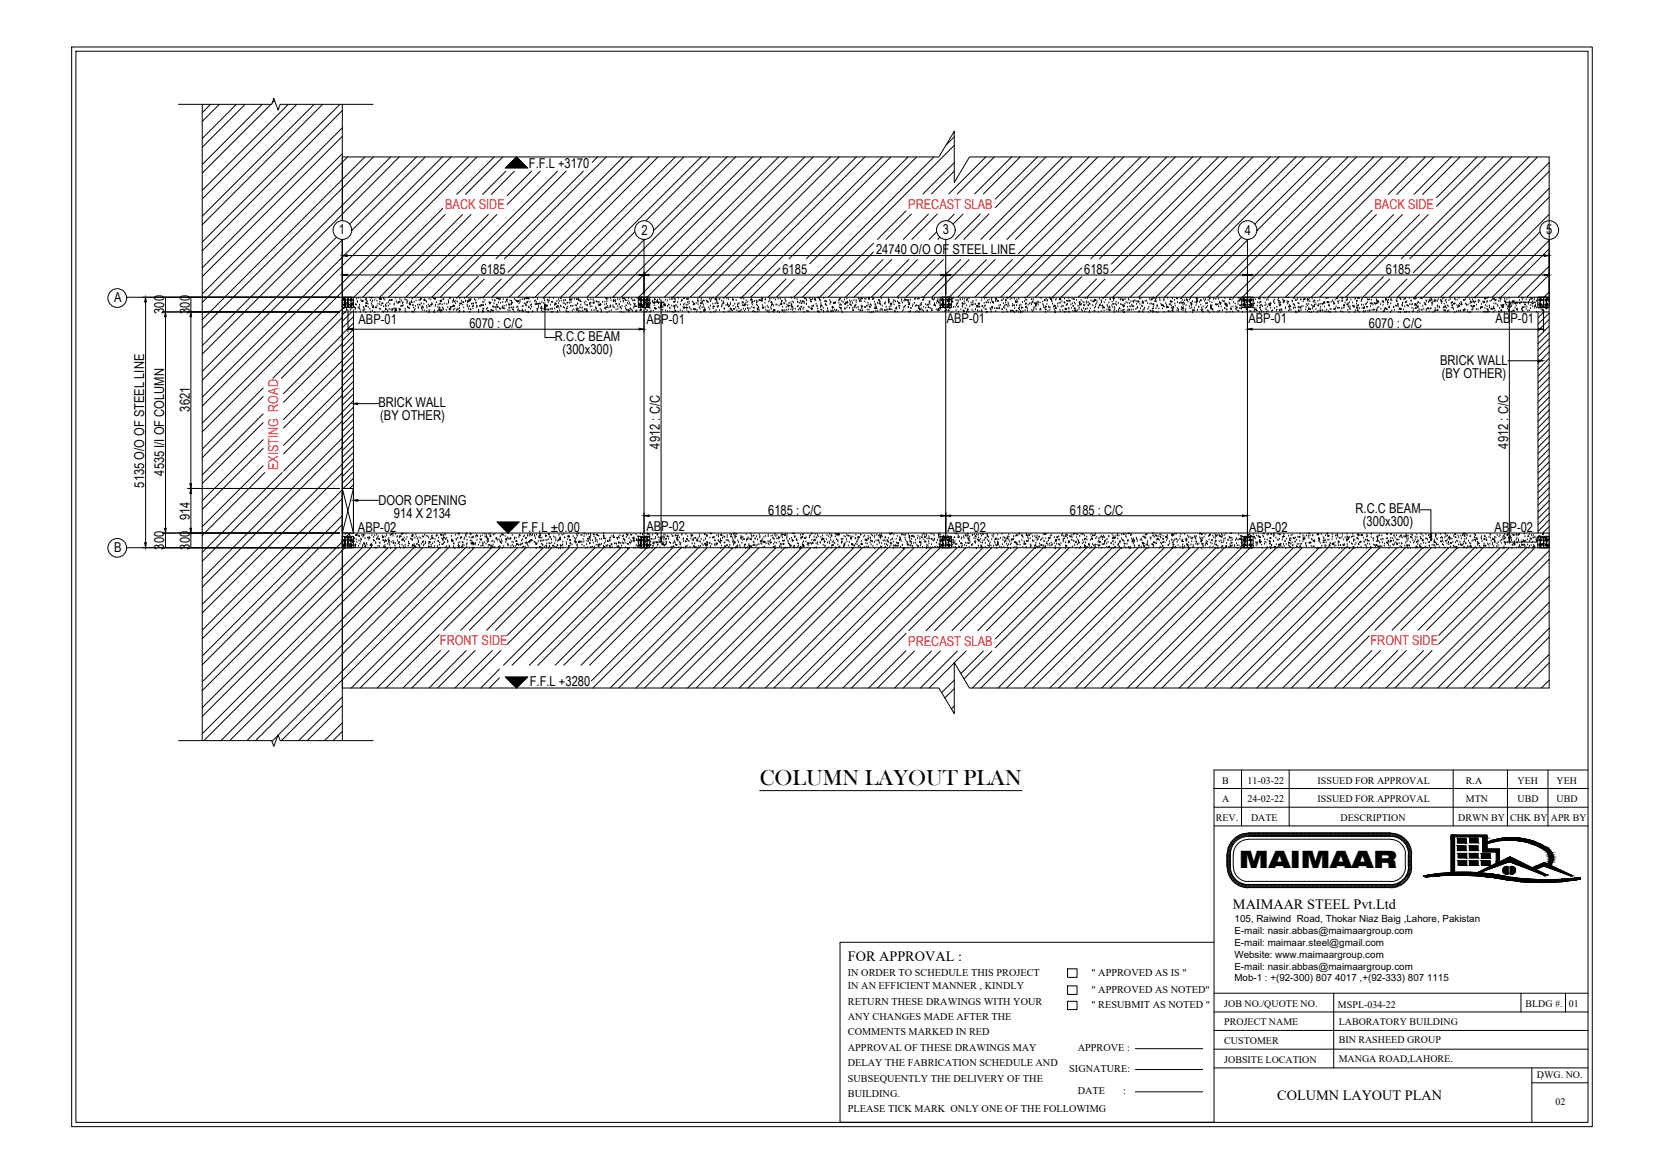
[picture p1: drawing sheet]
<svg xmlns="http://www.w3.org/2000/svg" width="297mm" height="210mm" viewBox="0 0 297 210" stroke-linecap="round" stroke-linejoin="round" font-family="sans-serif">
<defs><g id="words">
<text font-size="4.3" x="221.3" y="155.1">MAIMAAR</text>
<text font-size="4" x="135.7" y="140.2">COLUMN LAYOUT PLAN</text>
<g font-size="2.5">
<text x="220.2" y="162.4">MAIMAAR STEEL Pvt.Ltd</text>
<text x="151.4" y="171.7">FOR APPROVAL :</text>
<text x="228.1" y="196.4">COLUMN LAYOUT PLAN</text>
</g>
<g font-size="2.4">
<text x="94.5" y="30.1">F.F.L +3170</text>
<text x="60.5" y="41.9">1</text>
<text x="114.6" y="41.9">2</text>
<text x="168.4" y="41.9">3</text>
<text x="222.3" y="41.9">4</text>
<text x="276.2" y="41.9">5</text>
<text x="156.5" y="45.4">24740 O/O OF STEEL LINE</text>
<text x="85.9" y="48.9">6185</text>
<text x="139.8" y="48.9">6185</text>
<text x="193.6" y="48.9">6185</text>
<text x="247.5" y="48.9">6185</text>
<text x="20.4" y="54">A</text>
<text x="29.4" y="56.1" transform="rotate(-90 29.4 56.1)">300</text>
<text x="33.9" y="56.1" transform="rotate(-90 33.9 56.1)">300</text>
<text x="64" y="57.8">ABP-01</text>
<text x="83.8" y="58.6">6070 : C/C</text>
<text x="115.5" y="57.8">ABP-01</text>
<text x="169.1" y="57.6">ABP-01</text>
<text x="223" y="57.6">ABP-01</text>
<text x="244.5" y="58.6">6070 : C/C</text>
<text x="267.1" y="57.6">ABP-01</text>
<text x="99.1" y="60.9">R.C.C BEAM</text>
<text x="100.5" y="63.3">(300x300)</text>
<text x="257.2" y="65.1">BRICK WALL</text>
<text x="257.5" y="67.5">(BY OTHER)</text>
<text x="33.9" y="73.5" transform="rotate(-90 33.9 73.5)">3621</text>
<text x="67.6" y="72.8">BRICK WALL</text>
<text x="67.9" y="75.1">(BY OTHER)</text>
<text x="117.9" y="80.2" transform="rotate(-90 117.9 80.2)">4912 : C/C</text>
<text x="269.4" y="80.2" transform="rotate(-90 269.4 80.2)">4912 : C/C</text>
<text x="25.8" y="87.1" transform="rotate(-90 25.8 87.1)">5135 O/O OF STEEL LINE</text>
<text x="29.4" y="85" transform="rotate(-90 29.4 85)">4535 I/I OF COLUMN</text>
<text x="33.9" y="92.9" transform="rotate(-90 33.9 92.9)">914</text>
<text x="63.9" y="95">ABP-02</text>
<text x="67.6" y="90.3">DOOR OPENING</text>
<text x="70.4" y="92.6">914 X 2134</text>
<text x="93.1" y="95.1">F.F.L ±0.00</text>
<text x="115.5" y="94.8">ABP-02</text>
<text x="137.2" y="91.9">6185 : C/C</text>
<text x="169.2" y="95">ABP-02</text>
<text x="191.1" y="91.9">6185 : C/C</text>
<text x="223.1" y="95.1">ABP-02</text>
<text x="242.1" y="91.7">R.C.C BEAM</text>
<text x="243.4" y="94">(300x300)</text>
<text x="267" y="95">ABP-02</text>
<text x="20.4" y="98.7">B</text>
<text x="29.4" y="98.2" transform="rotate(-90 29.4 98.2)">300</text>
<text x="33.9" y="98.2" transform="rotate(-90 33.9 98.2)">300</text>
<text x="94.6" y="122.6">F.F.L +3280</text>
</g>
<g font-size="2.4" fill="#ed1f24">
<text x="79.5" y="37.4">BACK SIDE</text>
<text x="162.2" y="37.3">PRECAST SLAB</text>
<text x="245.5" y="37.4">BACK SIDE</text>
<text x="49.7" y="84" transform="rotate(-90 49.7 84)">EXISTING ROAD</text>
<text x="78.6" y="115.2">FRONT SIDE</text>
<text x="162.2" y="115.3">PRECAST SLAB</text>
<text x="244.8" y="115.2">FRONT SIDE</text>
</g>
<g font-size="1.8">
<text x="218.3" y="143.3">A</text>
<text x="218.3" y="140">B</text>
<text x="222.8" y="143.3">24-02-22</text>
<text x="222.8" y="140">11-03-22</text>
<text x="235.3" y="143.3">ISSUED FOR APPROVAL</text>
<text x="235.3" y="140">ISSUED FOR APPROVAL</text>
<text x="261.8" y="143.3">MTN</text>
<text x="261.8" y="140">R.A</text>
<text x="271.1" y="143.3">UBD</text>
<text x="271.1" y="140">YEH</text>
<text x="278" y="143.3">UBD</text>
<text x="278" y="140">YEH</text>
<text x="217.1" y="146.7">REV.</text>
<text x="223.4" y="146.7">DATE</text>
<text x="239.5" y="146.7">DESCRIPTION</text>
<text x="260.4" y="146.7">DRWN BY</text>
<text x="269.7" y="146.7">CHK BY</text>
<text x="277" y="146.7">APR BY</text>
<text x="220.5" y="166.9">E-mail: nasir.abbas@maimaargroup.com</text>
<text x="220.5" y="164.7">105, Raiwind Road, Thokar Niaz Baig ,Lahore, Pakistan</text>
<text x="220.5" y="169">E-mail: maimaar.steel@gmail.com</text>
<text x="220.5" y="171.1">Website: www.maimaargroup.com</text>
<text x="220.5" y="173.3">E-mail: nasir.abbas@maimaargroup.com</text>
<text x="151.4" y="174.3">IN ORDER TO SCHEDULE THIS PROJECT</text>
<text x="151.4" y="176.8">IN AN EFFICIENT MANNER , KINDLY</text>
<text x="151.4" y="179.5">RETURN THESE DRAWINGS WITH YOUR</text>
<text x="195" y="174.3">&quot; APPROVED AS IS &quot;</text>
<text x="195" y="177.3">&quot; APPROVED AS NOTED&quot;</text>
<text x="218.7" y="179.9">JOB NO./QUOTE NO.</text>
<text x="220.5" y="175.3">Mob-1 : +(92-300) 807 4017 ,+(92-333) 807 1115</text>
<text x="272.5" y="179.9">BLDG #.</text>
<text x="280.2" y="179.9">01</text>
<text x="151.4" y="182.2">ANY CHANGES MADE AFTER THE</text>
<text x="151.4" y="185">COMMENTS MARKED IN RED</text>
<text x="195" y="180.1">&quot; RESUBMIT AS NOTED &quot;</text>
<text x="218.7" y="183.2">PROJECT NAME</text>
<text x="239" y="180.1">MSPL-034-22</text>
<text x="239.1" y="183.1">LABORATORY BUILDING</text>
<text x="151.4" y="187.7">APPROVAL OF THESE DRAWINGS MAY</text>
<text x="151.4" y="190.5">DELAY THE FABRICATION SCHEDULE AND</text>
<text x="191" y="191.5">SIGNATURE:</text>
<text x="192.5" y="187.8">APPROVE :</text>
<text x="218.7" y="186.5">CUSTOMER</text>
<text x="218.7" y="189.9">JOBSITE LOCATION</text>
<text x="239.1" y="189.8">MANGA ROAD,LAHORE.</text>
<text x="239.1" y="186.4">BIN RASHEED GROUP</text>
<text x="151.4" y="193.2">SUBSEQUENTLY THE DELIVERY OF THE</text>
<text x="151.4" y="195.9">BUILDING.</text>
<text x="192.5" y="195.5">DATE</text>
<text x="200.6" y="195.5">:</text>
<text x="274.5" y="192.6">DWG. NO.</text>
<text x="277.8" y="197.4">02</text>
<text x="151.4" y="198.7">PLEASE TICK MARK ONLY ONE OF THE FOLLOWIMG</text>
</g>
</g></defs>
<!-- layer: Dim1 -->
<g fill="none" stroke="#000" stroke-width=".18">
<path d="M22.6 53.1h38.5M26 53.9v43.1M29 55.7h31.6M29.6 53.1v2.6M29.6 56.6v37.8M34.1 53.1v2.6M34.1 56.6v29.8M61.1 45.1v7.4M62 49.1h52.1M62 45.6h213.8M62.2 55.4v3.9M63 58.8h51.1"/>
<path d="M115 48.6v3.9M115 55.5v3.8M115.9 49.1h52.1M116.6 54h2M118.1 54.9v41M168.9 48.6v3.9M169.8 49.1h52.1M222.8 48.6v3.9M222.8 55.5v3.8M223.7 49.1h52.1M223.7 58.8h51.1M269.1 54h5.1"/>
<path d="M269.6 54.9v41M275.7 55.4v3.9M276.7 45.1v7.4M22.6 97.8h38.5M29 95.2h31.6M29.6 95.2v2.6M33.5 87.3h27.1M34.1 88.2v6.2M34.1 95.2v2.6M115 91.6v3.5M115.9 92.1h52.1M116.6 96.8h2"/>
<path d="M168.9 91.6v3.8M169.8 92.1h52.1M222.8 91.6v3.5M269.1 96.8h5.1"/>
</g>
<g fill="#000" stroke="#000" stroke-width=".18">
<path d="M26 53.1l.1 .8h-.3zM29.6 55.7l.1 .9h-.3zM34.1 55.7l.1 .9h-.3zM61.1 49.1l.9-.1v.2zM61.1 45.6l.9-.1v.3zM62.2 58.8l.8-.2v.3zM114.1 49l.9 .1-.9 .1zM114.1 58.6l.9 .2-.9 .1zM115 49.1l.9-.1v.2zM118.1 54l.2 .9h-.3zM168 49l.9 .1-.9 .1zM168.9 49.1l.9-.1v.2z"/>
<path d="M221.9 49l.9 .1-.9 .1zM222.8 49.1l.9-.1v.2zM222.8 58.8l.9-.2v.3zM269.6 54l.2 .9h-.3zM274.8 58.6l.9 .2-.9 .1zM275.8 45.5l.9 .1-.9 .2zM275.8 49l.9 .1-.9 .1zM25.8 97h.3l-.1 .8zM29.4 94.4h.3l-.1 .8zM33.9 94.4h.3l-.1 .8zM34.1 87.3l.1 .9h-.3zM33.9 86.4h.3l-.1 .9z"/>
<path d="M115 92.1l.9-.1v.3zM118 95.9h.3l-.2 .9zM168 92l.9 .1-.9 .2zM168.9 92.1l.9-.1v.3zM221.9 92l.9 .1-.9 .2zM269.5 95.9h.3l-.2 .9z"/>
</g>
<!-- layer: Grid -->
<g fill="none" stroke="#000" stroke-width=".18">
<path d="M61.1 42.8v10.3M61.1 53.6h2M61.1 54.5h2M61.6 53.1v1.8M62.7 53.1v1.8M114 53.6h2M114 54.5h2M114.5 53.1v1.8M115 42.8v55M115.6 53.1v1.8M167.9 53.6h2M167.9 54.5h2"/>
<path d="M168.4 53.1v1.8M168.9 42.8v55M169.5 53.1v1.8M221.8 53.6h2M221.8 54.5h2M222.3 53.1v1.8M222.8 42.8v55M223.4 53.1v1.8M274.7 53.6h2M274.7 54.5h2M275.1 53.1v1.8M276.2 53.1v1.8"/>
<path d="M276.7 42.8v10.3M61.1 97.4h2M61.1 96.5h2M61.6 95.8v2M62.7 95.8v2M114 97.4h2M114 96.5h2M114.5 95.8v2M115.6 95.8v2M167.9 97.4h2M167.9 96.5h2M168.4 95.8v2"/>
<path d="M169.5 95.8v2M221.8 97.4h2M221.8 96.5h2M222.3 95.8v2M223.4 95.8v2M274.7 97.4h2M274.7 96.5h2M275.1 95.8v2M276.2 95.8v2"/>
<circle cx="20.9" cy="53.2" r="1.67"/>
<circle cx="61.2" cy="41.1" r="1.67"/>
<circle cx="115.1" cy="41.1" r="1.67"/>
<circle cx="168.9" cy="41.1" r="1.67"/>
<circle cx="222.8" cy="41.1" r="1.67"/>
<circle cx="276.7" cy="41.1" r="1.67"/>
<circle cx="20.9" cy="97.9" r="1.67"/>
</g>
<!-- layer: Outer Line -->
<path d="M61.1 53.1h215.6v44.7h-215.6zM61.1 53.1v44.7M61.1 55.7h215.6M61.1 95.2h215.6" fill="none" stroke="#000" stroke-width=".18"/>
<!-- layer: HATCH -->
<g fill="none" stroke="#000" stroke-width=".18">
<path d="M37.6 18.6l-1.5 1.5M39.2 18.6l-3.1 3.1M42.2 18.6l-6.1 6.1M43.8 18.6l-7.7 7.7M46.8 18.6l-10.7 10.8M48.4 18.6l-12.3 12.3M49 18l-.4 .4M51.5 18.6l-15.4 15.4M53 18.6l-16.9 16.9M56.1 18.6l-20 20M57.6 18.6l-21.5 21.5M60.7 18.6l-24.6 24.6"/>
<path d="M61.1 19.7l-25 25.1M61.1 39.4v-11.4h106.6l2.7-4.5v9.1l2.8-4.6h103.5v25.1M61.1 22.8l-25 25.1M61.1 27.4l-25 25.1M61.1 24.4l-25 25M62.1 28l-26 26M65.2 28l-29.1 29.1M66.7 28l-30.6 30.6M69.8 28l-33.7 33.7M71.3 28l-35.2 35.3M74.4 28l-11.9 12M76 28l-13.2 13.2"/>
<path d="M79 28l-42.9 43M79.1 37.2l-15.9 15.9M79.5 38.3l-14.7 14.8M80.6 28l-44.5 44.5M82.6 38.3l-14.8 14.8M83.7 28l-47.6 47.6M84.1 38.3l-14.7 14.8M85.2 28l-49.1 49.1M87.2 38.3l-14.7 14.8M88.3 28l-6.7 6.7M88.7 38.3l-14.7 14.8M89.8 28l-6.6 6.7"/>
<path d="M90.4 30.6l-4.2 4.1M91.9 30.6l-4.1 4.1M95 30.6l-4.4 4.3M96.5 30.6l-5.9 5.9M99.6 30.6l-22.5 22.5M101.1 30.6l-15.6 15.6M104.2 30.6l-15.6 15.6M106.7 28l-.9 1M108.3 28l-18.2 18.2M111.4 28l-20.7 20.7M112.9 28l-25 25.1M116 28l-25.1 25.1"/>
<path d="M117.5 28l-25 25.1M120.6 28l-25 25.1M122.1 28l-25 25.1M125.2 28l-25 25.1M126.8 28l-11.4 11.4M129.9 28l-13.2 13.2M131.4 28l-25 25.1M134.5 28l-25.1 25.1M136 28l-25 25.1M139.1 28l-25 25.1M140.6 28l-25 25.1M143.7 28l-25 25.1"/>
<path d="M145.3 28l-25.1 25.1M148.4 28l-25.1 25.1M149.9 28l-25 25.1M153 28l-25.1 25.1M154.5 28l-25 25.1M157.6 28l-18.2 18.2M159.1 28l-18.2 18.2M161.8 37.7l-5.1 5.1M162.2 28l-18.2 18.2M162.8 38.2l-4.5 4.6M163.7 28l-19.1 19.1M165.8 38.2l-4.5 4.6"/>
<path d="M166.8 28l-25 25.1M167.4 38.2l-4.5 4.6M170.4 24.4l-1.4 1.5M170.4 29.1l-5.5 5.5M170.4 38.2l-1.1 1.2M170.4 26l-27.1 27.1M170.4 30.6l-4 4M172 38.2l-1.8 1.8M175.1 38.2l-4.5 4.6M176.1 28l-6.6 6.6M176.6 38.2l-4.5 4.6M177.6 28l-6.6 6.6"/>
<path d="M180.7 28l-6.6 6.6M182.2 28l-6.5 6.6M185.3 28l-7.5 7.6M186.8 28l-9 9.1M189.9 28l-14.7 14.8M191.4 28l-14.6 14.8M194.5 28l-14.7 14.8M196.1 28l-14.7 14.8M199.2 28l-17.3 17.4M200.7 28l-25 25.1M203.8 28l-25.1 25.1M205.3 28l-25 25.1"/>
<path d="M208.4 28l-25 25.1M209.9 28l-25 25.1M213 28l-18.2 18.2M214.6 28l-18.2 18.2M217.6 28l-19.1 19.2M219.2 28l-20.7 20.7M222.3 28l-25.1 25.1M223.8 28l-25 25.1M226.9 28l-25 25.1M228.4 28l-25 25.1M231.5 28l-25 25.1M233.1 28l-25.1 25.1"/>
<path d="M236.1 28l-12 12M237.7 28l-13.2 13.2M240.8 28l-25.1 25.1M242.3 28l-25 25.1M245.1 37.6l-15.5 15.5M245.4 28l-25.1 25.1M245.8 38.3l-14.7 14.8M246.9 28l-25 25.1M248.9 38.3l-14.7 14.8M250 28l-25.1 25.1M250.5 38.3l-14.8 14.8M251.5 28l-25 25.1"/>
<path d="M253.5 38.3l-14.7 14.8M254.6 28l-6.6 6.7M255.1 38.3l-7.9 7.9M256.1 28l-6.6 6.7M259.2 28l-6.6 6.7M260.8 28l-6.7 6.7M263.8 28l-7.2 7.3M265.4 28l-8.8 8.8M268.5 28l-18.2 18.2M270 28l-18.2 18.2M273.1 28l-20.7 20.7M274.6 28l-25 25.1"/>
<path d="M276.7 29.1l-24 24M276.7 33.7l-19.4 19.4M276.7 38.3l-14.8 14.8M276.7 30.6l-22.5 22.5M276.7 35.2l-17.9 17.9M60.1 42.4l-24 24M61.1 42.8v10.3M61.1 55.2l-12.4 12.4M61.1 59.8l-10.5 10.5M61.1 56.7l-10.8 10.9M61.1 55.6l.1 .1M61.2 53.2l.2 .1-.2 .1z"/>
<path d="M61.2 53.9h.1M61.2 42.8l-25.1 25.1M61.3 53.1h.1M61.4 54.9l.1 .1-.1 .1zM61.5 54.4h.1M61.5 54.2h.1M61.5 54.8h.1M61.5 53.9h.1M61.7 55.6h.1M61.7 53.9h.1M61.8 54l.1 .2h-.2zM61.9 55.3h.1"/>
<path d="M61.9 55.1h.1M62 55.3h.1M62.1 53.8h.1M62.2 54.3h.1M62.3 54h.1M62.5 55.2h.1M62.6 54.2h.1M62.7 55.2h.1M62.8 54.8l.2 .2h-.2zM63 54.1h.1M63 54.3l.2 .1-.2 .1zM63 53.6h.1"/>
<path d="M63.1 53.9h.1M63.1 54.2h.1M63.1 55.6h.1M63.1 55.3h.1M63.3 54.8h.1M63.4 55.1h.1M63.5 54.9h.1M63.6 55.6h.1M63.6 54.3v.2l-.1-.1zM63.7 53.2h.1M63.8 53.7h.1M63.9 53.8h.1"/>
<path d="M64 54.9h.1M64.1 53.1h.1M64.1 54.7h.1M64.2 55h.1M64.2 54.3h.1M64.3 55.2h.1M64.4 55.6h.1M64.4 53.4h.1M64.6 53.7h.1M64.7 53.7h.1M64.7 53.7l.2 .1h-.2zM64.9 55.3l.1 .2h-.1z"/>
<path d="M64.9 54.8h.1M65 54.9h.1M65.2 55.1h.1M65.3 53.4h.1M65.3 55.7h.1M65.3 54.5l.1 .2h-.1zM65.4 54l.2 .2h-.2zM65.4 53.6h.1M65.5 53.3h.1M65.5 54.6h.1M65.6 53.7h.1M65.7 54.2h.1"/>
<path d="M65.8 54.8h.1M66 53.1h.1M66.1 55h.1M66.2 53.5h.1M66.2 55.6h.1M66.3 53.1h.1M66.4 54.1h.1M66.4 53.1h.2h-.1M66.4 54.4h.1M66.5 53.7h.1M66.5 54.7h.1M66.5 55.4h.1"/>
<path d="M66.6 53.6h.1M66.6 54.8h.1l-.1 .1zM66.7 54.6h.1M66.7 54.8h.1M66.9 53.4h.1M66.9 55.7h.1M67.1 54.8l.1 .2h-.1zM67.3 54.5h.1M67.3 53.6h.1M67.5 54.2h.1M67.7 53.3h.1M67.7 55h.1"/>
<path d="M67.8 53.8h.1M67.8 54.2h.1M67.8 53.3l.1 .1h-.2zM68 53.3l.2 .1-.2 .1zM68 55.1h.1M68.1 54.4h.1M68.2 54.1l.2 .1h-.1zM68.3 54.1h.1M68.3 55.6h.1M68.5 55.6h.1M68.5 53.2h.1M68.5 54.6h.1"/>
<path d="M68.7 53.4h.1M68.8 55.5h.1M68.8 54.3h.1M68.8 54.6h.1M68.9 55.1l.1 .2-.2-.1zM69 54.5h.1M69.1 54.1h.1M69.2 55.5h.1M69.3 55.3h.1M69.4 54.5h.1M69.4 53.9h.1M69.5 55.1h.1"/>
<path d="M69.6 53.5l.1 .2h-.2zM69.7 54.2h.1M69.9 55.2h.1M69.9 53.5h.1M69.9 53.5l.2 .1h-.2zM70 55.4h.1M70.1 55.2l.1 .1h-.1zM70.4 55h.1M70.4 54.3h.1M70.4 54.1h.1M70.5 55.5h.1M70.5 55.6h.1"/>
<path d="M70.6 55l.2 .2-.2 .1zM70.7 53.1h.1M70.7 55.3l.1 .2h-.2zM70.8 55.3h.1M70.8 53.7h.1M71 54h.1M71.2 54h.1M71.2 53.9h.1M71.3 55h.1M71.4 55.4h.1M71.4 55.1h.1M71.4 53.8l.1 .1h-.2z"/>
<path d="M71.4 53.3h.1M71.6 55.2h.1M71.6 54.6h.1M71.7 53.6h.1M71.8 54.5l.1 .1-.1 .1zM71.9 54h.1M72 53.9h.1M72 54.4h.1M72.3 53.4h.1M72.4 55h.1M72.4 55.3h.1M72.4 55.7h.1"/>
<path d="M72.5 53.4h.1M72.7 54h.1M72.7 53.6h.1M72.7 53.8h.1M72.8 54.7h.1M72.9 54.8h.1M73 54.9h.1M73.1 55h.1M73.2 54.2l.2 .2-.2 .1zM73.2 54.1l.1 .1h-.2zM73.4 53.9l.2 .1h-.1zM73.5 53.7h.1"/>
<path d="M73.5 53.9h.1M73.6 53.1h.1M73.6 55.7v-.1l.1 .1M73.7 53.2h.1M73.8 54.5h.1M73.8 54.4h.1M73.9 54.8h.1M73.9 55.6h.1M74 53.8h.1M74 55.3h.1M74.1 55.1h.1M74.2 54.5h.1"/>
<path d="M74.3 53.6h.1M74.6 54.3h.1M74.7 54.8h.1M74.8 54.9h.1M74.9 53.5h.1M74.9 54.3l.1 .2h-.1zM75.1 53.5h.1M75.1 53.3l.2 .1h-.2zM75.2 53.4h.1M75.2 54.1h.1M75.3 55h.1l-.1 .1zM75.3 54.8h.1"/>
<path d="M75.4 55.3h.1M75.5 54.6h.1M75.6 54.8h.1M75.7 54.2h.1M75.7 53.5l.3 .2h-.3zM75.8 55.3h.1M75.8 53.4h.1M76.1 53.6h.1M76.2 53.8h.1M76.2 54.5h.1M76.2 55.5h.1M76.3 54.9h.1"/>
<path d="M76.5 54.3h.1M76.6 55.7h.1M76.6 53.2h.1M76.6 55.3h.1M76.7 55.6h.1M76.7 54.6l.1 .2h-.2zM76.9 53.4h.1M77 54.3l.1 .1-.1 .1zM77 54.4h.1M77.1 54h.1M77.2 54.2h.1M77.4 53.1h.1"/>
<path d="M77.4 55.6h.1M77.4 53.1l.1 .1zM77.6 53.3h.1M77.6 55.3h.1M77.7 55.7h.1M77.7 54.6h.1M77.8 54.3h.1M77.8 53.3h.1M77.9 53.9h.1M78.2 55.5h.1M78.2 54.7h.1M78.2 54.3h.1"/>
<path d="M78.4 55.3l.2 .1-.2 .1zM78.5 54.9l.1 .1h-.2zM78.5 54.2h.1M78.6 54.1h.1M78.6 53.7l.2 .1-.1 .1zM78.7 53.7h.1M78.7 55.6h.1M78.8 53.7h.1M78.8 55.3h.1M78.8 55.4l.1 .1-.1 .1zM78.8 53.6h.1M78.9 55.3h.1"/>
<path d="M79 54.3h.1M79 54.8h.1M79.1 55h.1M79.2 53.4l.1 .1h-.2zM79.2 55.2h.1M79.3 54.1h.1M79.7 55.3h.1M79.8 54.2h.1M80 54.8h.1M80.1 53.5h.1M80.1 54h.1M80.1 53.8h.1"/>
<path d="M80.3 55.6h.1M80.3 55h.1M80.3 55.1l.1 .2h-.2zM80.3 53.1v.1h.2l-.1-.1M80.4 53.2h.1M80.5 55.1h.1M80.5 54.8h.1l-.1 .1zM80.5 54.8h.1M80.8 54.6h.1M80.9 53.9h.1M81 53.6v.1h-.1zM81 55.2h.1"/>
<path d="M81 53.4h.1M81 54.5l.2 .1-.2 .1zM81.2 54.6h.1M81.2 53.8h.1M81.3 55h.1M81.4 54.1h.1M81.4 53.7h.1M81.5 55.3h.1M81.6 53.1h.1M81.7 53.8h.1M81.7 55.1h.1M81.8 55.1h.1"/>
<path d="M82 55.6h.1M82.1 54.9h.1M82.1 54.5h.1M82.1 55.4v.2h-.1zM82.1 53.2h.1M82.1 54.1l.2 .1-.1 .1zM82.4 53.7h.1M82.4 54.1h.1M82.6 54.3h.1M82.7 53.9l.1 .1h-.1zM82.8 54.8h.1M82.8 55.6h.1"/>
<path d="M82.9 55.5h.1M83 53.1h.1M83.2 53.7h.1M83.2 53.6h.1M83.5 54.5h.1M83.5 54.3h.1M83.5 53.9h.1M83.6 54.7h.1M83.6 53.7l.2 .2h-.2zM83.7 55.1h.1M83.7 53.3h.1M83.8 53.5l.2 .1-.1 .1z"/>
<path d="M83.8 55.7h.1M83.9 54.6h.1M83.9 55.6h.1M84 53.4h.1M84 53.6h.1M84 55.2l.1 .1h-.1zM84.1 53.3h.1M84.2 54.2h.1M84.4 54.6h.1M84.5 55h.1M84.5 54.1l.1 .2h-.1zM84.6 54.6h.1"/>
<path d="M84.8 53.4h.1M85 53.6h.1M85 54h.1M85 53.9h.1M85.1 54.5h.1M85.1 54.8h.1M85.2 54.6h.1M85.4 49.4l-3.7 3.7M85.4 46.3l-6.8 6.8M85.5 55.6h.1M85.5 55.4h.1M85.5 55.3h.1"/>
<path d="M85.5 53.2h.1M85.7 54.6l.1 .1h-.1zM85.9 53.1h.1M85.9 54.4h.1M86 54.4h.1M86.1 54.5h.1M86.2 55.6h.1M86.2 55.5l.2 .1-.2 .1zM86.2 55h.1M86.2 53.8h.1M86.3 55.6h.1M86.3 54.4l.1 .1h-.2z"/>
<path d="M86.3 53.1h.1M86.4 55h.1M86.4 53.8h.1M86.5 49.8l-3.3 3.3M86.6 53.5h.1M86.7 54.3h.1M86.9 55.1h.1M87.1 55.4h.1M87.1 54.9h.1M87.3 55.5h.1M87.3 53.9l.2 .1-.1 .1zM87.5 54.2h.1"/>
<path d="M87.5 54.1h.1M87.5 55.7h.1M87.6 53.9h.1M87.7 55.3h.1M87.8 55.3h.1M87.9 53.4h.1M88 55.4h.1M88.1 54.7l.1 .1h-.2zM88.1 55.4h.1M88.2 54.1h.1M88.4 53.6h.1M88.4 53.5h.1"/>
<path d="M88.4 54.8h.1M88.5 54.8h.1M88.6 55.2h.1M88.7 54.4h.1M88.8 54.3h.1M88.8 54.7l.2 .1-.2 .1zM88.8 53.1l.1 .2h-.2zM89 55.6h.1M89 53.9h.1M89 53.3l.2 .1h-.1zM89.2 55l.1 .1h-.1zM89.3 53.4h.1"/>
<path d="M89.3 53.3h.1M89.4 55.1h.1M89.4 54h.1M89.5 49.8l-3.2 3.3h-.1M89.7 54.8h.1M89.8 53.9h.1M89.8 54.6h.1M89.8 54.9l.1 .2-.1-.1zM89.9 53.3h.1M90.1 54.5h.1M90.1 55h.1M90.3 53.9h.1"/>
<path d="M90.4 54.4h.1M90.5 53.6h.1M90.6 53.7h.1M90.6 53.4v.1h-.1zM90.7 55.3h.1M90.9 54.1h.1M90.9 54.4l.1 .1h-.1zM90.9 54.9h.1M91.1 55.3h.1M91.1 53.6h.1M91.3 54.3h.1M91.3 54.8h.1"/>
<path d="M91.3 54.2h.1M91.4 53.7h.1M91.4 53.9l.2 .2-.2 .1zM91.5 54.9h.1M91.6 55.2l.1 .1h-.1zM91.7 54.8h.1M91.8 55.6h.1M91.9 53.3h.1M92.1 53.5h.1M92.3 54.8h.1M92.3 53.7l.1 .1h-.1zM92.4 53.8h.1"/>
<path d="M92.5 54.7h.1M92.5 55.3h.1M92.6 55h.1M92.6 53.7l.1 .1-.1 .1zM92.7 54.1h.1M92.7 55.4l.2 .1-.2 .1zM92.9 53.4h.1M92.9 53.8h.1M93.2 55.4h.1M93.3 54.6h.1M93.3 53.4h.1M93.3 55.2h.1"/>
<path d="M93.4 55.5l.1 .1h-.1zM93.4 54.6h.1M93.6 53.4h.1M93.7 54.1h.1M93.7 53.3h.1M93.8 55.3h.1M93.9 54.4h.1M93.9 54.2h.1M94 53.1l.2 .2-.2 .1zM94 55.7h.1M94 54.5h.1M94.1 53.9l.1 .2h-.2z"/>
<path d="M94.2 53.1l.2 .1-.1 .1zM94.3 53.7h.1M94.3 55.6h.1M94.3 55.7h.1M94.4 55.6h.1M94.4 54.8l.1 .1h-.1zM94.5 53.2h.1M94.7 53.8h.1M94.8 55h.1M94.8 54.4h.1M94.9 54.7h.1M94.9 54.3h.1"/>
<path d="M95.1 55.6h.1M95.2 55.5h.1M95.2 53.1h.1M95.5 53.7h.1M95.6 54.2h.1M95.7 54.2h.1M95.7 53.6h.1M95.8 53.9h.1M95.9 54.2l.1 .1h-.2zM95.9 55.1h.1M96 55.4h.1M96 53.3h.1"/>
<path d="M96.1 54.2h.1l-.1 .1zM96.2 54.9h.1M96.2 54.5h.1M96.4 54.1h.1M96.5 54.2h.1M96.6 54.9l.2 .2h-.2zM96.7 54.7h.1M96.7 55.3h.1M96.8 53.9h.1M97 55.6h.1M97.1 53.1h.1M97.1 54h.1"/>
<path d="M97.2 53.2h.1M97.3 53.6h.1M97.3 55.2h.1M97.4 54.8h.1M97.5 55.2h.1M97.6 54.6h.1M97.7 54.5h.1M97.7 54.5l.1 .1h-.2zM97.7 55.2h.1M97.8 53.5l.1 .1-.1 .1zM97.9 53.9h.1M97.9 55.2l.2 .1-.2 .1z"/>
<path d="M98.1 53.6h.1M98.1 53.1h.1M98.3 55.1h.1M98.3 54.3h.1M98.5 55.6h.1M98.5 53.8h.1M98.6 55h.1M98.7 53.8h.1M98.7 55h.1M98.7 55.6h.1M98.9 53.2h.1M99.1 55h.1"/>
<path d="M99.1 54.4h.1M99.1 54.1h.1M99.2 54.2l.2 .1-.2 .1zM99.5 53.7h.1M99.5 54.7v.2h-.1zM99.5 55.7h.1M99.6 55.5h.1M99.6 54.6l.2 .1-.2 .1zM99.8 53.4h.1M99.8 54h.1M99.8 54.9h.1M99.9 53.7h.1"/>
<path d="M100 55.3h.1M100.1 54.5h.1M100.1 53.2l.1 .1h-.1zM100.2 54.7h.1M100.3 53.6h.1M100.6 54h.1M100.6 54.8h.1M100.7 53.6h.1M100.7 53.5h.1M100.8 54.8h.1M100.9 54.1h.1M101 53.5h.1"/>
<path d="M101.1 54.3h.1M101.1 55.3h.1M101.2 55h.1M101.2 55.6h.1M101.2 55l.1 .1h-.2zM101.3 54l.1 .1h-.1zM101.4 54.7h.1M101.4 55.7h.1M101.7 54h.1M101.8 53.4h.1M101.8 53.4l.2 .1-.2 .1zM101.9 54.5h.1"/>
<path d="M101.9 53.4l.1 .2h-.1zM102 53.9h.1M102.2 54.5h.1M102.2 53.3h.1M102.2 55.4h.1M102.3 54.5h.1M102.5 55.2h.1M102.6 53.3h.1M102.8 54.4h.1M102.9 55h.1M103 54.5h.1M103 53.4h.1l-.1 .1z"/>
<path d="M103 55.3l.1 .1h-.2zM103.1 54.2h.1M103.1 55l.2 .1-.2 .1zM103.2 54.1h.1M103.3 53.2h.1M103.3 55.6h.1M103.3 53.4h.1M103.3 55.3h.1M103.4 53.6h.1M103.6 54.8h.1M103.6 53.5h.1M103.6 55.5h.1"/>
<path d="M103.7 53.7l.1 .2h-.2zM103.7 54.3h.1M103.8 54.9h.1M104 55.4h.1M104 54.8h.1M104.1 55.5h.1M104.4 53.9h.1M104.4 55.1l.2 .2h-.2zM104.5 54.2h.1M104.7 53.8h.1M104.8 55.3h.1M104.8 55.5l.1 .2-.2-.1z"/>
<path d="M104.8 55h.1M104.8 54.4l.2 .1h-.2zM104.9 55.4h.1M105 53.4h.1M105.1 53.5h.1M105.3 54.1h.1M105.4 54.3h.1M105.4 54.7h.1M105.5 54l.1 .1h-.2zM105.6 53.4h.1M105.7 55.3h.1M105.7 54.6h.1"/>
<path d="M105.9 53.4h.1M105.9 54h.1M106.1 54h.1M106.1 53.7h.1M106.1 55.3h.1M106.1 53.9h.1M106.4 54.8h.1M106.4 55.2h.1M106.5 53.8l.2 .1h-.2zM106.5 55h.1M106.7 55.5l.1 .1h-.1zM106.8 53.9h.1"/>
<path d="M106.9 54.3h.1M107 53.8h.1M107 54.4l.2 .1-.2 .1zM107.2 54.4h.1M107.2 55h.1M107.2 54.3h.1M107.2 54.2l.1 .2h-.1zM107.4 55.5h.1M107.4 55.3h.1M107.4 55.6h.1M107.6 53.8h.1M108 55h.1"/>
<path d="M108 54.3h.1M108 53.8h.1M108.2 54.8h.1M108.2 53.1l.1 .1-.1 .1zM108.2 55.1h.1M108.3 53.3h.1M108.3 54.2h.1M108.3 54.8l.2 .1-.2 .1zM108.4 53.7h.1M108.4 55.7h.1M108.5 54.5h.1M108.6 53.3h.1"/>
<path d="M108.8 54.8h.1M108.8 55.5h.1M109 54.7h.1M109 53.1h.1M109 54.5l.1 .2h-.1zM109.1 53.6h.1M109.2 55.3h.1M109.5 54.5h.1M109.5 54.8h.1M109.6 53.7h.1M109.6 53.5h.1M109.6 53.6l.2 .1-.2 .1z"/>
<path d="M109.7 53.1h.1M109.7 54.8h.1M109.9 53.8h.1M110 53.5h.1M110 55.2h.1M110 54.2l.2 .1h-.2zM110.3 54.6h.1M110.3 53.3h.1M110.4 55.1h.1M110.6 54.2h.1M110.6 54.3h.1M110.7 53.4h.1"/>
<path d="M110.8 55.6h.1M110.8 53.8h.1M110.8 54.8l.1 .1h-.1zM111 55h.1M111.1 55.6h.1M111.1 54.5h.1M111.2 53.2h.1M111.3 53.7h.1M111.4 53.8h.1M111.4 55.7h.1M111.5 53.3h.1M111.5 53.2l.1 .2h-.2z"/>
<path d="M111.6 54.6h.1M111.7 53.6l.2 .1h-.2zM111.8 55h.1M111.9 54.4h.1M111.9 55.3h.1l-.1 .1zM112.1 54h.1M112.2 53.7h.1M112.2 55.6h.1M112.2 55.3h.1M112.2 55.4l.3 .1-.3 .1zM112.3 53.1h.1M112.4 54.2h.1"/>
<path d="M112.4 53.9h.1M112.6 55l.1 .2h-.2zM112.7 54.3h.1M112.7 55.1h.1M112.8 53.3h.1M112.9 55.3h.1M113 53.6h.1M113 55.5h.1M113.1 54.8h.1M113.2 54.1h.1M113.3 54.6h.1M113.3 53.5l.1 .2h-.2z"/>
<path d="M113.3 54.3h.1M113.4 54.7h.1M113.4 41.4l-11.7 11.7M113.4 54.2h.1M113.5 55.5h.1M113.6 54.6l.1 .1-.1 .1zM113.7 55.5h.1M113.8 55.3h.1M113.8 53.1h.1M114.2 54.1h.1M114.2 54.5h.1M114.2 53.1h.1"/>
<path d="M114.4 55.3v.2h-.1zM114.4 55.1h.1M114.4 53.3h.1M114.6 55.3h.1M114.6 54.5h.1M114.7 54.5h.1M114.8 53.6h.1M114.8 54.6l.2 .2h-.2zM115 54h.1M115.1 53.8l.1 .1h-.2zM115.2 42.8l-10.4 10.3M115.2 55h.1"/>
<path d="M115.2 54l.2 .1-.2 .1zM115.3 55.1h.1M115.3 53.4h.1M115.4 55.7h.1M115.5 55.6h.1M115.5 54.1h.1M115.6 53.1h.1M115.6 55.3h.1M115.7 53.5h.1M115.8 53.9h.1M115.8 54h.1M115.8 54.8h.1"/>
<path d="M115.8 54.7h.1M116.1 55h.1M116.1 55.7v-.1l.1 .1M116.2 54.1h.1M116.3 55.4h.1M116.5 53.8h.1M116.6 53.6h.1M116.7 55.4h.1M116.9 54.5h.1M116.9 54v.2h-.1zM116.9 54.9h.1M116.9 53.4l.2 .1h-.2z"/>
<path d="M116.9 53.8h.1M117.1 55l.1 .1-.1 .1zM117.1 55h.1M117.3 53.7h.1M117.4 53.8l.2 .2h-.2zM117.4 53.5h.1M117.6 54.1h.1M117.6 53.9h.1M117.7 54.8h.1M117.8 53.3h.1M117.9 54.9h.1M118 54.6h.1"/>
<path d="M118.1 53.6h.1M118.1 55.3h.1M118.2 54h.1M118.4 55.3h.1M118.4 54.7h.1M118.5 53.9h.1M118.6 54.5h.1M118.6 54.3l.1 .2h-.2zM118.8 54.2h.1M118.8 54.4l.1 .1-.1 .1zM118.8 53.4h.1M118.9 55.3h.1"/>
<path d="M119.2 53.6h.1M119.2 54.6h.1M119.2 55.5h.1M119.5 54.4h.1M119.5 54.3h.1M119.6 53.4h.1M119.6 55h.1M119.6 55.5h.1M119.6 54.9h.1M120 54.5h.1M120 53.1v.2l.2-.1-.2-.1M120 53.4h.1"/>
<path d="M120 55.7v-.1l.2 .1M120.3 53.8h.1M120.4 55.6h.1M120.4 53.2h.1M120.4 54.6l.1 .1h-.2zM120.5 53.8l.1 .1h-.1zM120.5 54.8h.1M120.5 55h.1M120.6 53.3h.1M120.6 53.4h.1M120.6 55.5l.1 .1h-.1zM120.7 55.4h.1"/>
<path d="M120.7 54.4h.1M120.7 54.5h.1M121 53.9h.1M121 54.8h.1M121 53.1l.2 .1-.1-.1M121.1 55.6h.1M121.2 53.1h.1M121.5 55.3h.1M121.6 54.3h.1M121.7 53.7h.1M121.8 53.4h.1M121.8 53.5h.1"/>
<path d="M121.9 55.4h.1M122 54.8h.1M122.1 54.3h.1M122.1 53.2l.2 .1h-.2zM122.1 55h.1M122.2 54.8l.1 .2h-.2zM122.3 54.9l.1 .1h-.1zM122.3 54.2h.1M122.6 54.4h.1M122.6 54.8l.2 .2h-.2zM122.7 53.3h.1M122.7 55.3h.1"/>
<path d="M122.8 53.9h.1M122.9 54.3h.1M122.9 53.3l.1 .1h-.2zM123 55.6h.1M123 55.7h.1M123.1 54.1h.1M123.1 53.8h.1M123.1 54.8h.1M123.2 55h.1M123.5 55.2h.1M123.7 53.8h.1M123.8 54.3h.1"/>
<path d="M123.9 53.9h.1M124 54.2h.1M124 54.2l.1 .1-.1 .1zM124 55.1l.1 .2h-.2zM124.1 55.2h.1M124.3 55.1h.1M124.3 54h.1M124.4 55.6h.1M124.5 55.3h.1M124.6 53.8h.1M124.6 53.2h.1M124.6 53.6l.1 .1h-.1z"/>
<path d="M124.7 54.2h.1M124.9 54.8h.1M125 55h.1M125.1 54.5h.1M125.2 55.6h.1M125.2 54l.2 .2h-.2zM125.2 53.6h.1M125.3 53.2h.1M125.4 53.7h.1M125.4 54.8h.1M125.5 53.9h.1M125.6 54.3h.1"/>
<path d="M125.7 53.6l.1 .1h-.1zM125.7 54.7h.1M125.7 55.4l.1 .1h-.1zM125.8 54.9h.1M125.8 55.5h.1M125.8 55.3l.2 .1h-.2zM125.9 55.3h.1M126 55.2h.1M126.2 53.6h.1M126.3 53.7h.1M126.4 53.8l.1 .2-.1-.1zM126.6 54.8h.1"/>
<path d="M126.7 53.3h.1M126.8 55.1h.1M126.9 54.5h.1M126.9 53.7h.1M126.9 55.7h.1M127 53.5h.1M127.1 53.3h.1M127.3 54.2h.1M127.4 53.1h.1M127.4 54.7h.1M127.4 55h.1M127.5 54.7l.1 .1h-.1z"/>
<path d="M127.5 55.7h.1M127.7 53.4h.1M127.7 54.1h.1M127.8 55.6h.1M127.8 53.3l.2 .1-.2 .1zM127.9 53.2h.1M127.9 55.3h.1M128 53.5h.1M128 54h.1M128.1 53.7h.1M128.1 54.6h.1M128.1 54.8h.1"/>
<path d="M128.2 54.1l.1 .1h-.1zM128.3 54.6h.1M128.5 53.4h.1M128.5 55.3h.1M128.5 53.3h.1M128.9 54.5h.1M128.9 53.6h.1M128.9 54.7h.1M129.1 54.2h.1M129.2 54l.1 .1-.1 .1zM129.2 53.8h.1M129.3 53.2h.1"/>
<path d="M129.3 55.6h.1M129.3 55h.1M129.4 55h.1M129.7 54.4h.1M129.9 53.2h.1M129.9 54.1h.1M130 54.4l.1 .1h-.2zM130.1 55.5h.1M130.1 54.6h.1M130.1 53.3h.1M130.3 54.5h.1M130.4 55.5h.1"/>
<path d="M130.4 54.2h.1M130.4 55l.3 .2-.3 .1zM130.5 54h.1M130.7 55.3h.1M130.8 55.4h.1M130.8 53.4l.2 .1-.1 .1zM131 54.5h.1M131 53.5h.1M131 55.1l.2 .1h-.2zM131.1 55.1h.1M131.2 54.2h.1M131.4 54.8h.1"/>
<path d="M131.5 53.5h.1M131.6 55.3h.1M131.8 54.2h.1M131.8 54.6v.2h-.1zM131.9 55.5h.1M132 55h.1M132 54h.1M132.1 55.5h.1M132.3 53.1h.1M132.3 55.5h.1M132.4 55.2h.1M132.4 53.1l.2 .1h-.2z"/>
<path d="M132.6 54h.1M132.6 53.8h.1M132.7 54.5h.1l-.1 .1zM132.8 53.9h.1M132.8 55h.1M132.9 53.3h.1M133 55.4h.1M133 54.5h.1M133 54.3l.2 .1-.2 .1zM133.2 55.1h.1M133.2 54h.1M133.3 53.6h.1"/>
<path d="M133.5 54.9l.1 .1h-.1zM133.6 53.8h.1M133.6 54.4h.1M133.7 55.3h.1M134 55h.1M134.1 53.4h.1M134.1 53.5h.1M134.2 53.4l.1 .1h-.1zM134.3 54h.1M134.3 54.8h.1M134.3 53.7h.1M134.4 54.3h.1"/>
<path d="M134.4 53.8l.1 .1-.1 .1zM134.5 55.5l.2 .1-.2 .1zM134.6 54.9h.1M134.7 54.9h.1M134.8 53.7h.1M134.8 55.6h.1M135.1 53.6h.1M135.1 53.9h.1M135.1 54.3h.1M135.3 55h.1M135.3 54.5h.1M135.3 55.6h.1"/>
<path d="M135.3 55.2l.1 .1h-.1zM135.4 53.8h.1M135.5 54.8h.1M135.5 55h.1M135.6 55.3h.1M135.6 53.5l.2 .2h-.2zM135.9 53.5h.1M136 53.6l.1 .2-.2-.1zM136 53.2l.2 .1-.1 .1zM136.2 54.4h.1M136.2 53.5h.1M136.2 54.9l.2 .1h-.2z"/>
<path d="M136.3 54.7h.1M136.4 54.9h.1M136.6 54h.1M136.7 53.4h.1M136.7 54.8h.1M136.8 53.4h.1M136.8 55.3h.1M137 54.5h.1M137.1 55.4l.1 .2h-.2zM137.2 54.8h.1M137.3 53.8h.1M137.4 55.7h.1"/>
<path d="M137.4 55.3h.1M137.4 53.3h.1M137.5 53.6h.1M137.7 54.8h.1M137.7 53.1h.1M137.8 53.8h.1M137.8 55.1h.1M137.8 53.9l.1 .1h-.2zM137.8 54.5h.1M137.9 54.2h.1M137.9 54.3l.1 .1h-.1zM138.1 55.5h.1"/>
<path d="M138.2 55.6h.1M138.2 54.5h.1M138.2 53.2h.1M138.2 55.3h.1M138.2 55.3l.2 .1-.2 .1zM138.5 53.4h.1M138.6 54.3h.1M138.8 54.3h.1M138.9 55.7h.1M139 55.5h.1M139 53.3h.1M139.2 54.5h.1"/>
<path d="M139.2 55.7h.1M139.3 46.3l-6.8 6.8M139.3 47.9l-5.2 5.2M139.4 54.2h.1M139.4 53.3h.1M139.5 53.9h.1M139.6 54.3h.1M139.6 53.7h.1l-.1 .1zM139.6 54.2l.1 .1h-.2zM139.7 55.4h.1M139.7 55.3l.2 .1-.2 .1zM139.8 54.7h.1"/>
<path d="M140 54h.1M140.1 55.6h.1M140.1 54.1h.1M140.2 55.3h.1M140.2 53.3h.1M140.3 53.5h.1M140.4 53.7h.1M140.4 49.8l-3.2 3.3M140.4 54.8h.1M140.5 55.3h.1M140.6 54.3h.1M140.7 54.6h.1"/>
<path d="M140.8 55.2h.1M140.8 54.5l.2 .1-.2 .1zM140.9 54h.1M141.1 53.9h.1M141.3 55.2h.1M141.3 53.1h.1M141.4 54.4v.2l-.1-.1zM141.4 53.1h.1M141.4 54.2h.1M141.4 54.7l.1 .1h-.1zM141.5 53.7h.1M141.6 54.8h.1"/>
<path d="M141.6 55.3h.1M141.7 55h.1M141.7 53.9h.1M141.8 55.6h.1M141.9 49.8l-3.2 3.3M142 53.2h.1M142 55h.1M142.4 53.3h.1M142.4 54.6h.1M142.5 53.8h.1M142.6 54.5h.1M142.6 55.2h.1"/>
<path d="M142.8 54h.1M142.8 55h.1M142.9 55.3h.1M143 53.7h.1M143 55.1h.1M143.1 54.1l.1 .1h-.1zM143.1 54.7l.1 .1h-.1zM143.3 53.7h.1M143.4 53.7l.3 .2h-.3zM143.4 55.1h.1M143.6 54.8h.1M143.6 55.6h.1"/>
<path d="M143.7 54.1h.1M143.7 53.2h.1M143.8 53.1l.1 .2h-.1zM144 53.6h.1M144 54.1h.1M144 54.2h.1M144.1 53.4h.1M144.1 55.4h.1M144.2 55.5h.1M144.4 54.7h.1M144.5 55.5h.1M144.5 54.8h.1"/>
<path d="M144.6 53.1h.1M144.8 53.7h.1M144.8 53.5h.1M144.8 53.4l.1 .1-.1 .1zM144.9 53.8h.1M144.9 55.1l.2 .1-.2 .1zM144.9 55l.1 .1h-.2zM145 54.5h.1M145 55h.1M145.1 53.3h.1M145.2 54.6h.1M145.3 54.5h.1"/>
<path d="M145.5 53.3h.1M145.6 53.4h.1M145.6 53.6h.1M145.6 53.4l.1 .2-.1-.1zM145.8 54.2h.1M145.9 54.5h.1M145.9 54.6h.1M146 53.1h.2M146.1 55h.1M146.1 55.5l.2 .1-.2 .1zM146.2 53.1h.1M146.3 55.7h.1"/>
<path d="M146.4 53.3h.1M146.4 53.5h.1M146.6 54.8h.1M146.6 53.6h.1M146.6 54h.1M146.6 54.5l.1 .1h-.1zM146.7 54.4h.1M146.7 55.2l.1 .2-.2-.1zM146.8 54.6h.1M147 54.9h.1M147.1 55.6h.1M147.1 55.4h.1"/>
<path d="M147.1 53.1h.1M147.4 53.7l.1 .1h-.2zM147.4 54.3h.1M147.5 54.2h.1M147.5 54.3h.1M147.6 55.6h.1M147.6 53.7h.1M147.7 54.5h.1M147.8 55h.1M147.9 55.5h.1M148.2 53.5h.1M148.3 54.2h.1"/>
<path d="M148.3 53.9h.1l-.1 .1zM148.4 55.6h.2l-.2 .1zM148.5 55.5l.1 .1h-.2zM148.6 55.3h.1M148.6 54.7l.3 .2h-.3zM148.7 54.9h.1M148.9 55.5h.1M148.9 54.1h.1M148.9 54h.1M149 54.1h.1M149.1 55.2h.1M149.2 53.9v.2h-.1z"/>
<path d="M149.2 53.9h.1M149.3 55.4h.1M149.4 55.3h.1M149.7 55.4h.1M149.8 53.5h.1M149.8 54h.1M150 54.8h.1M150 53.5h.1M150 54.4h.1M150 53.2l.1 .1-.1 .1zM150.1 54.9l.2 .1h-.2zM150.2 54.2h.1"/>
<path d="M150.2 55.1h.1M150.3 54.4h.1M150.3 55.5h.1M150.4 53.7h.1M150.5 55.7h.1M150.6 53.9h.1M150.8 53.4h.1M150.8 55h.1M150.9 54.2l.1 .2-.1-.1zM151 55h.1M151 54h.1M151.2 53.9l.2 .2-.2 .1z"/>
<path d="M151.3 54.8h.1M151.3 53.2h.1M151.4 53.8h.1M151.4 54.5h.1M151.7 54.9h.1M151.8 53.6h.1M151.8 54.3l.1 .1-.1 .1zM151.9 53.9h.1M152 54.4h.1M152.2 53.7h.1M152.2 54.9h.1M152.3 55.3h.1"/>
<path d="M152.3 54h.1M152.5 55.3h.1M152.5 54.8h.1M152.5 53.5h.1M152.7 54.8h.1M152.7 54.5l.1 .1h-.1zM152.9 54.3h.1M152.9 53.5h.1M152.9 53.9h.1M153 54.9h.1M153.3 54.7h.1M153.3 53.2h.1"/>
<path d="M153.4 55.2h.1M153.4 53.3h.1M153.5 53.7l.1 .1h-.1zM153.6 55.3l.2 .1-.2 .1zM153.7 53.4h.1M153.8 53.7h.1M153.8 54.5h.1M153.8 53.2l.2 .1-.2 .1zM153.9 54.8h.1M153.9 55h.1M154.1 54.6h.1M154.1 55.3h.1"/>
<path d="M154.5 53.3h.1M154.5 53.8h.1M154.5 54.8l.1 .1h-.2zM154.7 53.3h.1M154.8 54.5h.1M154.9 54.5h.1M154.9 55.2h.1M155 54h.1M155.2 53.2l.1 .2-.2-.1zM155.2 53.4h.1M155.2 55.2h.1M155.2 54.4h.1"/>
<path d="M155.2 53.1h.1M155.3 53.2h.1M155.3 55.7h.1M155.3 54.7l.2 .1-.2 .1zM155.5 54.2h.1M155.6 54.4h.1M155.7 55.7h.1M155.8 53.4h.1M155.9 55.6h.1M156 53.1h.1M156 55.6h.1M156 43.4l-9.6 9.7"/>
<path d="M156 45l-8.1 8.1M156.1 53.3h.1M156.2 53.8h.1M156.3 55l.1 .2-.2-.1zM156.3 54.2h.1M156.3 54.6h.1M156.4 54.3h.1M156.4 54.9l.2 .2h-.2zM156.5 55.5h.1M156.5 54.7h.1M156.7 54h.1M156.8 55.4h.1"/>
<path d="M156.9 53.5l.2 .1h-.2zM157 54.1l.2 .1h-.2zM157.1 53.7h.1M157.2 54.2h.1M157.2 53.8h.1M157.2 55.3h.1M157.3 54.3h.1M157.4 55h.1M157.4 53.2h.1M157.5 55.1h.1M157.6 55.3h.1M157.6 54.5h.1"/>
<path d="M157.7 46.4l-6.7 6.7M158 54.1h.1M158 55.3l.1 .1h-.1zM158.1 54.2h.1M158.1 53.9h.1M158.3 54.7h.1M158.3 55.2h.1M158.6 55.6h.1M158.6 55.2h.1M158.7 53.2h.1M158.7 53.5h.1M158.7 53.9h.1"/>
<path d="M158.7 53.5l.1 .1h-.1zM158.7 53.7l.1 .2h-.1zM158.8 54.7h.1M158.8 55.2l.2 .1h-.2zM159 54.2l.3 .1-.3 .1zM159.1 55.1h.1M159.1 54.6h.1M159.3 54.1h.1M159.3 46.4l-6.8 6.7M159.3 55.2h.1M159.5 53.9h.1M159.7 53.5h.1"/>
<path d="M159.7 53.6h.1M159.7 54.3h.1M159.7 55.4h.1M159.8 55.6l.1 .1h-.1zM159.9 55.5h.1M159.9 55h.1M159.9 53.7h.1M160.1 55h.1M160.2 55h.1M160.2 54.8h.1M160.3 53.7h.1M160.3 55.6h.1"/>
<path d="M160.5 53.2h.1M160.5 54l.1 .2-.1-.1zM160.5 54.5l.2 .1-.2 .1zM160.7 54.9h.1M160.7 54.1h.1M161.1 53.7h.1M161.1 53.4h.1M161.2 55.5h.1M161.2 54h.1M161.3 55.2h.1M161.4 54.8h.1M161.5 53.7h.1"/>
<path d="M161.6 54.7h.1M161.6 53.4l.3 .1-.3 .1zM161.7 54.5h.1M161.9 53.5h.1M162.1 53.5h.1M162.2 53.6h.1M162.2 54.7h.1M162.2 54.8h.1M162.2 53.9l.2 .1h-.2zM162.3 54.3l.1 .1h-.2zM162.3 53.5h.1M162.3 46.4l-6.7 6.7"/>
<path d="M162.4 55.7v-.1l.1 .1h-.1M162.4 54.2h.1M162.5 54.1h.1M162.6 53.4h.1M162.6 55.5h.1M162.7 54.9h.1M162.7 55h.1M163 54.6h.1M163.1 54.3h.1M163.3 54h.1M163.4 53.3h.1M163.5 54.5h.1"/>
<path d="M163.5 53.2h.1M163.5 55.6h.1M163.7 54.5h.1M163.8 54.5h.1M163.8 55.4h.1M163.9 46.4l-6.7 6.7M163.9 53.3l.2 .1h-.2zM164.1 55h.1l-.1 .1zM164.1 54.5l.1 .2h-.2zM164.1 55.6h.1M164.2 53.2h.1M164.3 55.2l.2 .1-.2 .1z"/>
<path d="M164.4 54.4h.1M164.5 54.2h.1M164.5 55h.1M164.6 54.4h.1M164.6 54h.1M164.7 55.3h.1M164.7 53.1h.1M164.8 53.5h.1M164.9 55.5h.1M164.9 53.1h.1M164.9 53.4h.1M165 54.7h.1"/>
<path d="M165.1 53.1h.1M165.3 54.2h.1M165.4 54.9h.1M165.5 55.4h.1M165.6 54.4h.1M165.7 55.4h.1M165.7 54.3l.2 .1-.2 .1zM165.9 54.8l.1 .2-.2-.1zM166 53.9h.1M166 53.8h.1M166.1 54.2h.1M166.1 53.7h.1"/>
<path d="M166.3 55h.1M166.4 55.3h.1M166.5 55.3h.1M166.5 55.1h.1M166.6 53.3v.1h-.1zM166.7 53.5h.1M166.8 54.4l.3 .1-.3 .1zM166.9 54h.1M166.9 53.3h.1M167 54.3h.1M167 46.4l-6.8 6.7M167.1 54.5h.1"/>
<path d="M167.2 55.2h.1M167.3 41.5l-1.3 1.3M167.3 54h.1M167.4 53.7h.1M167.4 53.7l.2 .1-.2 .1zM167.5 55.2h.1M167.5 53.4h.1M167.6 55.4l.1 .1h-.1zM167.7 53.9h.1M167.7 55.1v.1h-.1zM167.9 54.9h.1M167.9 42.4l-.4 .4"/>
<path d="M168 55.1h.1M168 54.8h.1M168.3 53.5l.1 .2h-.2zM168.4 53.8h.1M168.5 46.4l-6.7 6.7M168.5 53.8h.1M168.5 53.9h.1M168.6 54.2h.1M168.8 54.4h.1M168.8 55.5h.1M168.8 55h.1M168.9 53.3h.1"/>
<path d="M169 55.3h.1M169.1 53.1h.2l-.2 .1zM169.2 53.7h.1M169.3 54.8h.1l-.1 .1zM169.4 54.6h.1M169.4 53.6l.2 .2h-.2zM169.4 55.3l.1 .2h-.2zM169.5 53.8h.1M169.6 54.9h.1M169.6 54.3h.1M169.6 55h.1M169.7 53.2h.1"/>
<path d="M169.8 54.8h.1M169.9 54.5h.1M170 53.6h.1M170 55.7h.1M170.1 53.8l.1 .1h-.1zM170.2 53.3h.1M170.3 54.8h.1M170.4 53.1h.1M170.6 54.7h.1M170.7 53.5h.1M170.8 55.3h.1M170.8 54.4h.1"/>
<path d="M171 53.5h.1M171 54.1l.1 .1-.1 .1zM171.1 54.7h.1M171.2 53.7h.1M171.2 55.7v-.1l.1 .1M171.5 53.4h.1M171.6 46.4l-6.7 6.7M171.6 55.2h.1M171.9 54.5h.1M171.9 54.1l.1 .1h-.2zM171.9 53.3h.1M171.9 54.7h.1"/>
<path d="M172 54.2h.1M172.1 55.4l.2 .1-.2 .1zM172.1 55.5h.1M172.2 54.2h.1M172.2 53.7h.1M172.3 53.3h.1M172.4 54.1h.1M172.4 55h.1M172.6 54.5h.1M172.6 55.6h.1M172.6 53.5l.2 .1-.2 .1zM172.8 53.2h.1"/>
<path d="M172.8 55.2l.1 .1h-.1zM172.8 55.4h.1M172.9 53.8h.1M173 55.6h.1M173.1 53.2h.1M173.1 46.4l-6.7 6.7M173.2 54.6h.1M173.5 54.3h.1M173.5 53.9h.1M173.6 55.2h.1M173.7 54.3l.1 .2h-.2zM173.8 53.9h.1"/>
<path d="M173.8 53.7h.1M173.8 55.5h.1M174 54.2h.1M174.2 54.2h.1M174.2 55.2h.1M174.3 55.1h.1M174.3 53.5h.1M174.5 54.5l.1 .2h-.1zM174.5 54.8h.1M174.6 55.4h.1M174.6 54.6l.3 .2h-.3zM174.7 54.2h.1"/>
<path d="M174.8 54.1h.1M174.9 55.5h.1M174.9 54.2h.1M175 54.1h.1M175 54.7h.1M175.3 55.5h.1M175.3 53.6h.1M175.4 55.3h.1M175.4 55.5h.1M175.4 53.1h.1M175.4 54.6l.1 .2-.1-.1zM175.7 54.9h.1"/>
<path d="M175.8 54h.1M175.8 54.5h.1M175.8 53.2h.1M176 55.1h.1M176 54.5h.1M176.1 53.1v.1h.1v-.1M176.2 55.2h.1M176.2 55.7h.1M176.2 53.9l.1 .1-.1 .1zM176.2 46.4l-6.7 6.7M176.3 55.7h.2M176.4 53.6h.1"/>
<path d="M176.5 53.9h.1M176.7 53.4h.1M176.8 55h.1M176.9 54h.1M176.9 55h.1M177 55.3h.1M177.1 55.6h.1M177.1 53.5h.1M177.1 53.2h.1M177.1 54.7h.1M177.2 53.8l.3 .2h-.2zM177.2 54.9l.1 .1h-.1z"/>
<path d="M177.3 54.7h.1M177.3 53.8h.1M177.4 54h.1M177.7 55h.1M177.7 46.4l-6.7 6.7M177.8 53.7h.1M177.9 55.5h.1M177.9 53.3l.1 .1h-.1zM177.9 53.3l.1 .2-.1-.1zM178 55l.2 .1h-.2zM178.1 53.7h.1M178.2 53.6h.1"/>
<path d="M178.3 55h.1M178.4 53.7h.1M178.4 54.5h.1M178.5 54.8h.1M178.5 55h.1M178.7 54.4h.1M178.9 53.6h.1M179 53.5h.1M179 55.1l.1 .2h-.1zM179.2 55.7h.1M179.2 54.1h.1M179.2 53.3h.1"/>
<path d="M179.3 54.8h.1M179.4 54.5h.1M179.5 54.9h.1M179.6 53.9h.1M179.6 53.5h.1M179.7 54.4l.1 .1h-.1zM179.7 53.6l.1 .1h-.2zM179.8 55.2h.1M179.8 53.1l.3 .1-.3 .1zM179.9 55.7v-.1l.1 .1M180 54.6h.1M180.1 53.9h.1"/>
<path d="M180.1 54.2h.1M180.2 54.5h.1M180.4 53.4h.1M180.5 55.4h.1M180.6 55.5h.1M180.7 53.2h.1M180.8 55.4l.1 .2-.2-.1zM180.8 54.5h.1M180.8 46.4l-6.7 6.7M180.9 54.2h.1M181 55.5h.1M181.1 54.4h.1"/>
<path d="M181.2 53.2h.1M181.2 55.7h.1M181.2 54.5h.1M181.2 55h.1M181.4 53.7l.1 .1-.1 .1zM181.5 53.9v.1h-.1zM181.5 55.4l.2 .1-.2 .1zM181.6 54.4h.1M181.6 53.4h.1M181.6 53.9h.1M181.8 53.7h.1M181.9 55h.1"/>
<path d="M182 53.1h.1M182 55.6h.1M182 53.2h.1M182.1 54.8h.1M182.1 55.2h.1M182.1 54.5h.1M182.3 55.4h.1M182.3 55.7h.1M182.3 54.3h.1M182.5 54.8l.2 .2h-.2zM182.6 55.7h.1M182.6 53.9h.1"/>
<path d="M182.7 55.5h.1M183 53.7h.1M183.1 53.1l.1 .1h-.1zM183.1 55.3h.1M183.1 54.2h.1M183.2 54.8l.2 .1h-.2zM183.2 53.4h.1M183.2 54.1l.2 .2-.2-.1zM183.4 53.4h.1M183.4 54.7h.1M183.5 55h.1M183.5 55.4h.1"/>
<path d="M183.7 54.3h.1M183.9 54.1h.1M184.2 54h.1M184.2 53.4h.1M184.2 54.2h.1M184.3 55.3h.1M184.4 53.9h.1M184.4 55.5h.1M184.5 53.7h.1M184.5 53.4h.1M184.6 55.3h.1M184.7 55h.1"/>
<path d="M184.7 54h.1M184.7 54.8h.1M184.9 54.2h.2l-.2 .1zM185 54.7h.1M185 54.4l.1 .1h-.1zM185.1 55.1h.1M185.1 54.1l.2 .1-.2 .1zM185.3 53.8h.1M185.4 54.3h.1M185.5 53.9h.1M185.7 55.2h.1M185.8 53.9h.1"/>
<path d="M185.9 55h.1M185.9 55.2h.1M185.9 53.2h.1M186.2 53.8h.1M186.3 54.2h.1M186.4 54.5h.1M186.5 54.8h.1M186.6 53.5l.1 .1-.1 .1zM186.6 54.9h.1M186.6 53.5h.1M186.7 55.2l.2 .1h-.2zM186.7 55.6h.1"/>
<path d="M186.8 54.8h.1M186.8 54.7l.1 .1h-.2zM186.9 53.3h.1M187 54.2h.1M187 53.7h.1M187.1 53.5h.1M187.2 55.4h.1M187.3 54.7h.1M187.4 54.8h.1M187.5 55.3h.1M187.5 53.1l.1 .2-.2-.1zM187.6 54.8h.1"/>
<path d="M187.6 53.3l.2 .1-.2 .1zM187.8 53.6h.1M187.9 53.7h.1M188 54.1h.1M188.1 53.2h.1M188.2 54.7h.1M188.3 54.5h.1M188.3 55.1h.1M188.4 54.6l.2 .1-.2 .1zM188.4 55.7h.1M188.4 55.4h.1M188.5 55.7h.1"/>
<path d="M188.6 53.4h.1M188.6 54.9l.1 .2-.2-.1zM188.7 53.3h.1M188.9 54.2h.1M188.9 54.6h.1M189.2 54h.1M189.3 53.4l.1 .1h-.2zM189.3 55.3h.1M189.4 53.4h.1M189.4 55.6h.1M189.4 54h.1M189.5 53.2h.1"/>
<path d="M189.5 54.7h.1M189.7 53.7h.1M189.7 54.5h.1M189.8 55.3h.1M189.9 54.6h.1M190.1 55.6h.1M190.1 53.9l.1 .1-.1 .1zM190.1 53.2h.1M190.2 55.7h.1M190.3 55l.2 .2-.2 .1zM190.3 55.2l.2 .1h-.2zM190.5 54.3h.1"/>
<path d="M190.5 54.4h.1M190.5 53.6h.1M190.6 53.7h.1M190.7 54.2h.1M190.8 54.9h.1M190.9 55.6h.1M190.9 53.1h.1M190.9 53.6h.1M190.9 55h.1M191 55.6h.1M191.1 53.7v.1h-.1zM191.3 54.3h.1"/>
<path d="M191.4 54.9h.1M191.5 53.2h.1M191.5 54.1h.1M191.6 55.4h.1M191.7 54.5h.1M191.7 54.6h.1M191.8 53.4h.1l-.1 .1zM191.9 53.9h.1M191.9 55l.2 .1-.2 .1zM192 55.5h.1M192 54.2h.1M192 55.2h.1"/>
<path d="M192.2 55.5v.1h-.1zM192.3 53.5h.1M192.4 55.3h.1M192.5 54.5h.1M192.7 55.1h.1M192.8 54.8h.1M192.8 54.1h.1M192.8 54.3l.3 .1-.2 .1zM192.8 53.9l.1 .2-.1-.1zM193.1 53.5h.1M193.1 54.2h.1M193.2 55.2h.1"/>
<path d="M193.2 47.9l-5.2 5.2M193.2 49.4l-3.7 3.7M193.3 55.4h.1M193.4 53.8h.1M193.6 55h.1M193.6 53.9h.1M193.6 54.4l.2 .1h-.2zM193.7 55.5h.1M193.8 53.1h.1M193.9 53.1h.1M193.9 55.1h.1M194 53.7h.1"/>
<path d="M194.1 54h.1M194.2 55h.1M194.2 53.2h.1M194.3 54.4h.1M194.4 53.9h.1M194.4 54.5h.1M194.6 55.4h.1M194.6 55.7h.1M194.6 54.2l.1 .1h-.2zM194.7 55h.1M194.9 53.6h.1M195.2 53.7h.1"/>
<path d="M195.2 54.4h.1M195.3 53.8l.1 .1h-.1zM195.4 55.5l.2 .1h-.1zM195.5 53.5l.2 .2h-.2zM195.5 54.9h.1M195.5 53.4h.1M195.7 54.7h.1M195.7 53.4h.1M195.7 54.3h.1M195.8 49.8l-3.2 3.3M195.9 54h.1M195.9 53.7h.1"/>
<path d="M196.2 54.9h.1M196.2 55.6h.1M196.3 54.8h.1M196.4 53.3h.1M196.4 54.5l.1 .1h-.1zM196.5 54.2h.1M196.7 53.5h.1M196.7 55.5h.1M196.7 53.9h.1M196.8 53.7h.1M196.8 54.5h.1M196.9 54.5h.1"/>
<path d="M196.9 54.9h.1M197 53.1l.1 .1-.1 .1zM197.1 54.7h.1M197.1 54.8l.2 .1-.2 .1zM197.2 55.3h.1M197.2 53.9h.1M197.4 49.8l-3.2 3.3M197.5 53.4h.1M197.7 55.2h.1M197.8 54.4h.1M197.8 54.6h.1M198 54.9h.1"/>
<path d="M198 53.9h.1M198.1 55.3l.2 .1-.2 .1zM198.2 54.7l.1 .2-.2-.1zM198.2 55.2h.1M198.3 53.3h.1M198.3 53.4h.1M198.6 54.5h.1M198.6 53.8h.1M198.8 54.8h.1M198.8 54.2l.2 .1h-.2zM198.9 53.1v.2h-.1zM198.9 53.5h.1"/>
<path d="M199 55.4h.1M199 53.2h.1M199 55.6h.1M199.1 54.8h.1M199.1 55.1h.1M199.3 54.2h.1M199.4 53.8h.1M199.4 54.4h.1M199.4 55.4h.1M199.7 54h.1M199.8 55.5h.1M199.8 53.1h.1"/>
<path d="M199.8 55.3h.1M200 55v.1h-.1zM200.1 53.4h.1M200.2 54.2h.1M200.2 53.4h.1M200.3 55.3h.1M200.4 54.3h.1M200.4 53.2h.1M200.5 53.6l.1 .1h-.1zM200.5 55.4h.1M200.5 54.4h.1M200.6 54.7h.1"/>
<path d="M200.6 55.3h.2l-.1 .1zM200.6 53.4l.1 .2h-.1zM200.7 54.5l.2 .2h-.2zM200.7 55.7h.1M200.8 55.7h.1M200.9 54.2h.1M201 53.3h.1M201.1 53.9h.1M201.4 55.3h.1M201.4 54.7h.1M201.4 54h.1M201.6 53.3h.1"/>
<path d="M201.6 55.2h.1M201.6 53.4h.1M201.7 54h.1M201.7 55.3l.1 .1h-.1zM201.8 54.7h.1M202 53.7h.1M202 54.6h.1M202.1 55.2h.1M202.2 54.3h.1M202.3 54.6l.2 .1-.2 .1zM202.4 55.2h.1M202.4 53.7l.1 .2-.1-.1z"/>
<path d="M202.5 53.9h.1M202.7 53.5h.1M202.9 55.1h.1M202.9 53.7h.1M203 54.2h.1M203.1 54.9h.1M203.2 54.8h.1M203.3 53.8h.1M203.3 53.7l.2 .2h-.2zM203.4 55.6h.1M203.5 55.5l.1 .2-.1-.1zM203.6 53.2h.1"/>
<path d="M203.6 54.2h.1M203.7 55h.1M203.8 53.2h.1M203.9 54.5h.1M204 54.6h.1M204 54l.2 .1h-.2zM204.1 53.7h.1M204.1 55.5h.1M204.1 55.7h.1M204.2 55.2h.1M204.2 53.9h.1M204.2 53.9l.1 .2h-.2z"/>
<path d="M204.4 55.2h.1M204.4 54.9h.1M204.6 53.7h.1M204.8 53.6h.1M205 54.1h.1M205 55.1h.1M205.2 54.8h.1M205.2 55.6h.1M205.3 53.3h.1M205.4 54.2h.1M205.5 55.4h.1M205.6 53.5h.1"/>
<path d="M205.6 55.4h.1M205.6 54.1h.1M205.7 53.4h.1l-.1 .1zM205.8 55l.2 .1-.1 .1zM205.8 53.1h.3M205.9 55.7v-.2l.2 .1-.2 .1M206 54.2l.1 .2h-.2zM206 54.7h.1M206.1 53.1h.1M206.1 55.6h.1M206.1 54.3h.1M206.2 53.1h.1"/>
<path d="M206.3 53.7h.1M206.4 53.4h.1M206.5 55h.1M206.5 53.2h.1M206.5 53.7h.1M206.6 55.6h.1M206.6 54.5h.1M206.7 54.4h.1M206.8 54.5h.1M206.9 55.7h.1M207 55h.1M207.2 53.3h.1"/>
<path d="M207.2 53.6h.1M207.4 54.2h.1M207.5 54.5h.1M207.5 54.4l.2 .1-.2 .1zM207.7 55h.1M207.7 54.5l.1 .2-.1-.1zM207.8 53.4h.1M207.9 53.2h.1M207.9 55.6h.1M207.9 53.6h.1M208 54.7h.1M208.2 54h.1"/>
<path d="M208.3 54.3h.1M208.4 54.8h.1M208.4 54.6h.1M208.5 53.1h.1M208.5 54.7l.2 .2h-.2zM208.7 55.5h.1M208.8 54.2h.1M209 55.5h.1M209.1 53.7h.1M209.1 53.8h.1M209.1 54.2h.1M209.2 54.5h.1"/>
<path d="M209.2 54.9h.1M209.2 53.8l.2 .1h-.2zM209.4 55.5l.1 .1h-.1zM209.4 55h.1M209.4 53.2h.1M209.5 55.4h.1M209.5 55.1h.1M209.5 54.8l.1 .1h-.1zM209.8 53.5h.1M209.9 54.1h.1M209.9 54.5h.1M210.2 55.3h.1"/>
<path d="M210.2 53.2l.1 .2h-.1zM210.3 54.9h.1M210.3 53.9h.1M210.5 55.5h.1M210.5 55.2h.1M210.7 54h.1M210.8 53.9h.1M210.9 53.2l.1 .1h-.1zM211 55.2h.1M211 54.8l.2 .2h-.1zM211.1 53.9l.2 .2-.2 .1zM211.2 53.5h.1"/>
<path d="M211.3 55.4h.1M211.3 54.3h.1M211.3 55l.1 .2h-.1zM211.3 54.7h.1M211.4 53.9h.1M211.6 54.2h.1M211.6 53.5h.1M211.7 55.4h.1M211.8 55.1h.1M211.8 55.6h.1M211.9 54.4h.1M212 53.3h.1"/>
<path d="M212 53.5l.1 .2-.2-.1zM212.2 53.8h.1M212.4 53.4h.1M212.4 54.6h.1M212.6 55h.1M212.6 54h.1M212.7 53.2h.1M212.7 54.2l.2 .1-.2 .1zM212.8 54.4h.1M212.9 54.8h.1M212.9 54h.1M213 53.7h.1"/>
<path d="M213 55.7h.1M213.1 55.3l.1 .2-.2-.1zM213.3 54.8h.1M213.3 55.3h.1M213.5 53.9h.1M213.6 54.4h.1M213.7 53.2l.2 .1-.2 .1zM213.7 54h.1M213.8 53.6h.1M213.8 53.7l.1 .2h-.2zM213.9 55.3h.1M213.9 55.2h.1"/>
<path d="M213.9 53.4h.1M214.1 54.7h.1M214.1 54.8h.1M214.3 53.8h.1M214.4 53.6l.2 .1h-.2zM214.5 54.3h.1M214.5 53.5h.1M214.6 55.3l.1 .1h-.1zM214.6 54.9h.1M214.7 55.1h.1M214.9 55.7v-.1v.1M214.9 54.6h.1"/>
<path d="M215 53.3h.1M215.2 53.7h.1M215.3 53.4h.1M215.4 54.9h.1M215.4 54.1h.1M215.5 54.8h.1M215.6 54l.1 .2h-.2zM215.7 54.5h.1M215.7 55.3h.1M215.8 53.5h.1M215.8 55.4h.1M216 55.7h.1"/>
<path d="M216 53.2h.1M216.1 53.3h.1M216.1 53.8h.1M216.1 53.1h.1M216.2 54.5h.1M216.3 54.8h.1M216.3 54.7l.1 .1h-.1zM216.3 55l.2 .1-.2 .1zM216.5 54.4h.1M216.5 53.9h.1M216.5 55.2h.1M216.6 55.2h.1"/>
<path d="M216.8 55.6h.1M216.8 53.4h.1M216.8 53.1h.1M217.1 54.2h.1M217.2 53.3h.1M217.2 54.3h.1M217.4 54.3v.2l-.1-.1zM217.5 55.6h.1M217.6 55.5h.1M217.6 53.3h.1M217.6 54.6h.1M217.7 54.2h.1"/>
<path d="M217.8 53.8h.1M217.9 55.4h.1M217.9 54l.2 .1-.2 .1zM218 54.2h.1M218.1 54.7h.1M218.3 53.6h.1M218.4 55.3h.1M218.6 53.7h.1M218.7 53.7h.1M218.8 55h.1M218.8 54.1h.1M218.8 53.2h.1"/>
<path d="M218.8 54.9h.1M218.8 54.3h.1M218.9 54.2l.2 .1-.2 .1zM219 54.4h.1M219.1 55.3h.1M219.1 55.1h.1M219.1 55.7h.1M219.1 54.5l.1 .2h-.2zM219.2 54.3h.1M219.6 54h.1M219.6 53.4l.2 .1h-.2zM219.7 54.2h.1"/>
<path d="M219.7 55.6h.1M219.8 55.1l.1 .1h-.1zM219.8 53.1h.1M219.9 55.1h.1M219.9 54.7h.1M220.1 53.4h.1M220.1 55.6h.1M220.2 54.7h.1M220.3 53.2h.1M220.3 53.9h.1M220.6 54.1h.1M220.7 55h.1"/>
<path d="M220.7 54.6h.1M220.9 55.2h.1M220.9 54.8l.1 .2h-.2zM221.1 55.4h.1M221.1 53.8h.1M221.1 54.2h.1M221.2 53.1h.1M221.3 53.6h.1M221.3 55.5h.1M221.3 53.7h.1M221.5 54.9h.1M221.5 54.5h.1l-.1 .1z"/>
<path d="M221.5 53.4l.2 .2h-.2zM221.6 53.3l.1 .1h-.2zM221.7 54.4h.1M221.8 55h.1M221.8 42.4l-10.7 10.7M221.9 53.7h.1M221.9 55.6h.1M222.1 53.2h.1M222.1 53.8h.1M222.2 54.8h.1M222.3 54.1h.1M222.6 53.9h.1"/>
<path d="M222.6 55.1h.1M222.6 53.6h.1M222.7 55.1l.1 .2-.2-.1zM222.8 55.5h.1M222.8 55.2h.1M222.9 53.1h.1M223 42.7l-10.4 10.4M223 54.7h.1M223.1 53.7h.1M223.2 53.8l.1 .1-.1 .1zM223.3 55.5l.1 .1h-.1zM223.3 54.5h.1"/>
<path d="M223.4 53.6v.1h-.1zM223.4 53.4h.1M223.5 53.6h.1M223.6 54.7h.1M223.8 54.6h.1M223.8 54.2h.1M223.9 53.5h.1M224 55.4h.1M224 54.9h.1M224.1 54.1h.1M224.1 55.2l.2 .1-.2 .1zM224.2 53.4h.1"/>
<path d="M224.3 55h.1M224.5 55.3l.1 .2h-.2zM224.6 54.5h.1M224.6 53.9h.1M224.8 53.2l.2 .1-.2 .1zM224.9 54h.1M224.9 53.1h.1M225 53.2h.1M225 55.6h.1M225 54.9l.1 .1h-.1zM225.1 53.3h.1M225.1 54.5h.1"/>
<path d="M225.1 54.4h.1M225.1 55.2h.1M225.1 53.8l.1 .1h-.1zM225.3 55.6h.1M225.4 54.4h.1M225.4 55.4h.1M225.5 54.6h.1M225.7 55.6h.1M225.8 53.1h.1M225.9 54.5h.1M226 53.9h.1M226.1 54.3h.1"/>
<path d="M226.1 55h.1M226.2 55.2h.1M226.2 53.4h.1M226.2 55.7h.1M226.4 54.7h.1M226.5 53.1h.1M226.5 55.4h.1M226.5 53.4h.1M226.7 54.2l.1 .1-.1 .1zM226.7 54.4l.2 .1-.2 .1zM226.9 54.2h.1M226.9 54.4h.1"/>
<path d="M226.9 54.1l.1 .1h-.1zM227 54.9h.1M227.1 55.5h.1M227.3 55.3h.1M227.5 53.7h.1M227.6 53.9h.1M227.6 53.4h.1M227.6 54.9h.1M227.7 54.1h.1M228 55.3h.1M228.1 55.2h.1M228.1 54.7h.1"/>
<path d="M228.3 53.5h.1M228.4 53.2h.1M228.4 53.7h.1l-.1 .1zM228.4 53.9h.1M228.5 54.5h.1M228.5 54h.1M228.5 55.3l.2 .1-.2 .1zM228.6 54.4h.1M228.7 55.7h.1M228.7 54.3l.1 .2h-.1zM228.7 53.9h.1M228.8 55.1h.1"/>
<path d="M228.9 55.2h.1M229 55.3h.1M229.1 53.4h.1M229.2 53.9h.1M229.3 53.9h.1M229.3 53.6l.2 .2h-.2zM229.6 54.8h.1M229.6 55h.1M229.9 53.9h.1M230 53.7h.1M230 54.2h.1M230.1 53.1h.1"/>
<path d="M230.1 53.8h.1M230.1 55.4h.1M230.2 54.7l.1 .1h-.1zM230.3 54.4h.1M230.3 55.2h.1M230.4 54.9h.1M230.5 54.6l.1 .2h-.2zM230.6 55.3h.1M230.8 53.6h.1M230.9 53.7h.1M231 54.2h.1M231 55h.1"/>
<path d="M231.1 53.1h.1M231.2 54.8h.1M231.2 54.3h.1M231.2 53.1l.1 .1h-.2zM231.2 54.4h.1M231.4 54.8h.1M231.4 55.6h.1M231.4 53.5h.1M231.5 55.5h.1M231.5 53.5h.1M231.6 55.7h.1M231.7 53.3h.1"/>
<path d="M231.9 54.8h.1M231.9 54.1l.1 .1h-.1zM231.9 55.4l.2 .2h-.2zM232 54.7h.1M232.2 54.7h.1M232.3 54.9v.1h-.1zM232.3 53.4h.1M232.4 55.3h.1M232.5 54.7h.1M232.7 54.6h.1M232.8 53.7h.1M232.8 53.4h.1"/>
<path d="M233 53.4l.1 .1h-.2zM233.1 53.3h.1M233.2 55.2h.1M233.3 54.7h.1M233.4 54.2h.1M233.5 54.5h.1M233.5 53.3h.1M233.6 55.4h.1M233.6 53.4l.1 .1-.1 .1zM233.6 53.7h.1M233.7 55.1l.2 .1-.2 .1zM233.8 54.2h.1"/>
<path d="M233.8 54.9h.1M233.9 53.2h.1M233.9 55.6h.1M233.9 53.7h.1M234 55.1l.1 .2h-.1zM234.2 55.6h.1M234.3 54.4h.1M234.4 53.2h.1M234.4 55h.1M234.5 54.6l.2 .2h-.2zM234.5 53.8h.1M234.6 55.5h.1"/>
<path d="M234.8 53.6v.1h-.1zM234.8 54.6h.1M234.8 54.3h.1M234.9 53.9h.1M235 54.2h.1M235 55.1h.1M235.3 55.6h.1M235.4 53.7h.1M235.4 54.5l.2 .1h-.2zM235.4 55.4h.1M235.6 54.2h.1M235.7 53.4h.1"/>
<path d="M235.8 54.2h.1M235.8 55.1h.1M235.8 55.4l.1 .2h-.1zM235.9 54.7h.1M236.1 54.2h.1M236.2 55.3h.1M236.2 54.2h.1M236.3 55.4h.1M236.4 54.1h.1M236.5 53.9l.1 .1h-.2zM236.6 54.7h.1M236.6 54h.1"/>
<path d="M236.7 55.5h.1M236.9 55.6h.1M236.9 53.2h.1M237 55.2h.1M237 53.1h.1M237.1 53.9h.2l-.2 .1M237.1 53.9l.2 .1-.2 .1zM237.2 53.1h.1M237.3 55.6h.1l-.1 .1zM237.3 54.5h.1M237.4 53.9h.1M237.4 54.4h.1"/>
<path d="M237.4 54.5h.1M237.5 55.6h.1M237.6 55.1h.1M237.6 55.7h.1M237.8 55.1h.1M237.8 53.8h.1M238 53.6h.1M238.1 53.8h.1M238.2 55.1h.1M238.3 53.9h.1M238.3 54.2l.1 .1h-.2zM238.4 55h.1"/>
<path d="M238.4 55.2h.1M238.5 53.4h.1M238.5 55h.1M238.6 55.6h.1M238.6 54.6h.1M238.7 53.2h.1M238.8 53.2l.1 .1-.1 .1zM238.9 54.9l.2 .1h-.2zM238.9 53.7h.1M239 54h.1M239.2 53.7h.1M239.3 54.9h.1"/>
<path d="M239.5 55.5h.1M239.6 55h.1M239.7 53.1v.2l.2-.1-.2-.1M239.7 53.6h.1M239.7 55.6l.2 .1M239.7 55.6v.1M239.9 54.9h.1M240 54.5h.1M240.1 54.8h.1M240.1 54.4l.1 .1h-.2zM240.3 53.9h.1M240.5 53.5h.1"/>
<path d="M240.6 53.5h.1M240.6 54.3l.2 .1h-.2zM240.6 53.2h.1M240.7 53.3h.1M240.7 55.3h.1M240.8 54.5h.1M240.8 54.1h.1M240.8 54.7h.1M240.9 55.7h.1M241 53.9h.1M241.1 54.9h.1M241.1 54.6h.1"/>
<path d="M241.2 55.1h.1M241.3 53.4h.1M241.6 54.5h.1M241.6 53.9h.1M241.8 54.5h.1M241.9 54.7v.1h-.1zM242 55.7h.1M242 53.3h.1M242.1 55.4h.1M242.1 53.2h.1M242.3 54.1h.1M242.3 53.7h.2l-.2 .1z"/>
<path d="M242.3 54.8l.2 .2h-.2zM242.4 54.5h.1M242.4 55.3l.2 .1-.1 .1zM242.5 55.4h.1M242.5 54.5h.1M242.5 53.1l.1 .2h-.1zM242.7 54.4h.1M242.8 55.6h.1M242.8 53.2h.1M242.8 55h.1M243.1 53.7h.1M243.2 54.3h.1"/>
<path d="M243.2 53.4h.1M243.3 54.9h.1M243.3 53.1h.1M243.5 55.5h.1M243.5 54.4h.1M243.6 54.9l.1 .2h-.1zM243.7 54.8h.1M243.7 55.6h.1M243.9 55.4h.1M243.9 54.2h.1M244 53.1h.1M244.1 54.1h.1"/>
<path d="M244.1 54.7l.2 .1-.1 .1zM244.2 53.9h.1M244.3 55.4h.1M244.3 53.4l.1 .1h-.1zM244.6 55.4h.1M244.6 53.4h.1M244.7 55.3h.1M244.7 54.1h.1M244.8 54.6h.1M244.9 54.1l.2 .1-.2 .1zM245 53.4h.1M245.1 55.3h.1"/>
<path d="M245.3 54.3h.1M245.4 55.2l.1 .1h-.2zM245.5 54h.1M245.7 54.2h.1M245.8 54.1l.2 .1h-.2zM245.8 55.2h.1M245.8 53.4h.1M245.8 55.4h.1M245.9 53.7h.1M246 55.3h.1M246 53.9h.1M246.1 54.9h.1"/>
<path d="M246.1 53.7l.1 .1h-.1zM246.3 53.9h.1M246.3 54.8h.1M246.6 54.2h.1M246.6 55h.1M246.9 53.8h.1M247 54.4h.1M247 53.6h.1M247.1 53.8h.1M247.1 55.6h.1M247.1 49.4l-3.7 3.7M247.1 46.3l-6.8 6.8"/>
<path d="M247.2 53.9h.1M247.2 55.5l.1 .1h-.2zM247.3 55.2h.1M247.3 55.1h.1M247.4 55h.1M247.5 54.9h.1M247.5 53.5l.2 .1h-.2v-.3l.2 .1-.2 .1M247.6 55.1l.2 .2h-.1zM247.8 53.7h.1M247.9 54.2h.1M247.9 53.9l.1 .2h-.2zM248 53.4h.1"/>
<path d="M248 54.8h.1M248.2 54.8h.1M248.2 54.7h.1M248.2 49.8l-3.2 3.3M248.3 55.6h.1M248.4 54.1h.1M248.4 53.5h.1M248.5 53.3h.1M248.6 53.6h.1M248.6 55.4h.1M248.9 54.7h.1M248.9 54.8h.1"/>
<path d="M249 54.8h.1M249.1 55.3h.1M249.3 54.5l.2 .1-.1 .1zM249.4 53.5h.1M249.5 53.7h.1M249.5 53.1h.1M249.7 54.4h.1M249.7 54.2v.1h-.1zM249.7 54.6h.1M249.8 55.6h.1M249.9 55.1h.1M250 53.1h.1"/>
<path d="M250 55h.1M250.1 55.7h.1M250.1 55l.2 .2-.2 .1zM250.2 53.4h.1M250.2 53.3h.1M250.4 54.4h.1M250.5 54.5h.1M250.5 54.2h.1M250.5 53.9h.1M250.7 55.2h.1M250.8 53.4h.1M250.9 53.3h.1"/>
<path d="M250.9 55.7h.1M250.9 55.6h.1M250.9 54.6h.1M251 53.9l.2 .1h-.2zM251.1 53.2h.1M251.2 55.7v-.1l.1 .1h-.1M251.3 53.7h.1M251.3 54.4h.1M251.3 49.8l-3.3 3.3M251.4 54.5l.1 .1h-.1zM251.5 54.6h.1M251.7 55.6h.1"/>
<path d="M251.7 53.1h.1M251.8 54.2h.1M252 53.6h.1M252.1 54.3h.1M252.1 53.6h.1M252.2 54.9h.1M252.3 54.2h.1M252.3 55.6h.1M252.4 55.5h.1M252.5 53.2h.1M252.5 55h.1M252.7 53.3l.2 .1h-.2z"/>
<path d="M252.7 54.3l.2 .2h-.2zM252.8 54.2h.1M252.8 55h.2l-.1 .1zM252.9 53.2h.1M253 54.5h.1M253.1 54.4h.1M253.1 54.1h.1M253.2 55.7h.1M253.2 54.8l.1 .1h-.1zM253.3 55.4h.1M253.3 54.6h.1M253.3 53.9h.1"/>
<path d="M253.5 55.1h.1M253.5 55.5h.1M253.6 54.1h.1M253.7 53.1h.1M253.8 55.2h.1M253.9 53.2l.1 .2-.2-.1zM254 55.3h.1M254.1 54.5h.1M254.3 55.1h.1M254.4 54h.1M254.5 54.3l.2 .1-.1 .1zM254.6 54.1h.1"/>
<path d="M254.7 53.5h.1M254.7 55.4h.1M254.8 55.1h.1M254.8 53.7h.1M255 55l.1 .1h-.2zM255.2 53.9h.1M255.2 55h.1M255.3 53.5l.2 .2h-.2zM255.3 55.6h.1M255.4 53.7h.1M255.5 53.1h.1M255.6 55h.1"/>
<path d="M255.6 54.9h.1M255.7 53.1h.1M255.7 54h.1M255.7 53.4l.1 .2h-.2zM255.8 54.4h.1M255.9 54h.1M256 53.8h.1M256 55.6h.1M256.2 55.4h.1M256.2 53.7l.2 .1h-.2zM256.3 53.4h.1M256.3 54.9h.1"/>
<path d="M256.3 55.3h.1M256.4 55.4l.1 .1h-.1zM256.5 53.6h.1M256.7 53.7h.1M256.7 54.5h.1M256.8 54.7h.1M256.8 55.3l.1 .1h-.2zM256.9 53.4h.1M257.1 54.6h.1M257.1 54.8h.1M257.3 53.5h.1M257.5 53.6h.1"/>
<path d="M257.5 54h.1M257.5 53.7l.1 .2h-.2zM257.7 53.2h.1M257.8 54.9h.1M257.9 54.7h.1M257.9 53.1v.1l.2-.1h-.1M258 54.2h.1M258 55.3l.2 .1-.2 .1zM258 54.8h.2l-.1 .1zM258.1 55.4h.1M258.2 53.6h.1M258.2 54.5h.1"/>
<path d="M258.3 53.4h.1M258.3 53.9h.1M258.3 54.9h.1M258.5 54.5h.1M258.5 55.5l.1 .2h-.1zM258.7 54.6h.1M258.8 55.3h.1M258.8 53.5h.1M259.1 53.3h.1M259.3 54v.1h-.1zM259.3 54.8h.1M259.3 54.4h.1"/>
<path d="M259.4 54.5h.1M259.4 53.9h.1M259.5 54.9h.1M259.6 55.1h.1M259.7 54.2h.1M259.7 54.1l.2 .1-.2 .1zM259.8 53.2h.1M259.8 55.7h.1M259.9 53.4h.1M260.2 55.5h.1M260.2 54.4h.1M260.3 53.4h.1"/>
<path d="M260.4 54.8h.1M260.4 54.7h.1M260.5 54.5l.2 .2h-.2zM260.6 55.6h.1M260.6 55.4h.1M260.6 53.1h.1M260.7 54.1h.1M260.9 55.4h.1M261 53.8h.1M261 54.3h.1M261 54.2l.1 .2h-.1zM261.1 54h.1"/>
<path d="M261.4 55.4h.1M261.4 55.3h.1M261.4 53.5l.2 .1-.2 .1zM261.5 55.3h.1M261.6 55.2l.1 .1h-.1zM261.7 53.4h.1M261.8 54.2h.1M261.8 53.1h.1M262 54.3h.1M262 54.4h.1M262.1 55.6h.1M262.1 55.3h.1"/>
<path d="M262.2 54.3h.1M262.4 55.7h.1M262.5 53.3h.1M262.6 54.1h.1M262.7 53.7h.1M262.7 55.6h.1M262.7 53.9h.1M262.8 53.9h.1M262.8 54.5l.1 .2h-.2zM262.9 55.2h.1M263 54.7h.1M263 55.2h.1"/>
<path d="M263 53.4h.1M263.1 55h.1M263.1 53.7l.2 .2h-.2zM263.2 54.6h.1M263.2 54.5l.2 .1-.1 .1zM263.3 53.9h.1M263.5 53.1h.1M263.6 53.7h.1M263.7 55.1h.1M263.8 54.3h.1M264 55.2h.1M264 53.5h.1"/>
<path d="M264.1 53.9h.1M264.3 53.6h.1M264.5 55h.1M264.5 54.9h.1M264.5 54.8h.1M264.6 54.2h.1M264.6 54.8l.1 .1h-.2zM264.8 54.8h.1M264.9 53.7h.1M264.9 53.9l.2 .1-.2 .1zM265 55.6h.1M265.1 55.7v-.1l.1 .1"/>
<path d="M265.1 53.2h.1M265.1 53.8h.1M265.2 53.2h.1M265.2 54.9h.1M265.3 53.2l.1 .2h-.2zM265.4 54.4h.1M265.5 55.6h.1M265.6 53.9h.1M265.6 53.2h.1M265.6 54.6h.1M265.6 55.1h.1M265.7 53.7h.1"/>
<path d="M265.7 53.1h.2M265.7 55.1h.1M265.7 55.7v-.2l.3 .1-.2 .1M265.8 55.2h.1M266 54.8h.1M266 54.5h.1M266.2 53.7h.1M266.4 55l.1 .2h-.2zM266.4 53.5h.1M266.6 55.1h.1M266.6 53.3l.2 .1h-.2zM266.8 55l.1 .1h-.1z"/>
<path d="M266.8 54.7h.1M266.8 55.6h.1M266.8 54.1h.1M266.9 53.3h.1M267 55.3h.1M267.1 53.5v.2h-.1zM267.2 54.1h.1M267.2 53.4h.1M267.4 54.3h.1M267.6 54.6h.1M267.6 55.6h.1M267.7 53.7h.1"/>
<path d="M267.8 53.1h.1M267.9 54.9h.1M267.9 55.6h.1M267.9 53.7h.1M267.9 53.1h.1M268 53.3h.1M268.1 54.4h.1M268.1 53.3h.1M268.2 55.3v.2h-.1zM268.2 54.5h.1M268.2 55.6h.1M268.3 54.8l.2 .1-.2 .1z"/>
<path d="M268.4 54.5h.1M268.4 54.4l.2 .1h-.1zM268.6 54.6h.1M268.7 55.6h.1M268.7 53.2h.1M268.8 53.6h.1M268.8 53.8l.1 .1h-.1zM269 54.2h.1M269 53.9h.1M269.1 54.4h.1M269.2 53.4h.1M269.3 55h.1"/>
<path d="M269.3 54.6h.1M269.4 55.3h.1M269.5 55.5h.1M269.6 53.1h.1M269.8 54h.1M269.9 54.2h.1M269.9 55.7v-.1l.1 .1M270 54.6h.1M270.1 53.7l.2 .1-.2 .1zM270.2 54.2h.1M270.3 55.4h.1M270.3 55.5h.1"/>
<path d="M270.3 55.4l.1 .1-.1 .1zM270.4 53.8h.1M270.4 55.4h.1M270.4 53.6h.1M270.6 54.9h.1M270.6 54l.1 .2h-.1zM270.7 54.2h.1M270.8 54.5h.1M270.9 55.1h.1M270.9 53.9l.2 .2-.2 .1zM271 55.3h.1M271 55h.1"/>
<path d="M271.4 53.5h.1M271.5 54h.1M271.5 54.1h.1M271.7 53.9h.1M271.8 55.2h.1M271.8 54.9h.1M271.8 53.1l.2 .1h-.2zM271.9 55.1h.1M271.9 53.4h.1M272 55.4h.1M272 54.8l.1 .1h-.1zM272 55.5h.1"/>
<path d="M272.2 53.1h.1M272.2 53.9h.1M272.4 54.8h.1M272.4 54.3l.1 .2h-.2zM272.4 53.9h.1M272.6 55.1h.1M272.6 53.4h.1M272.7 54.7h.1M272.9 55.4h.1M273 54.1h.1M273 53.8h.1M273.1 55.3h.1"/>
<path d="M273.2 53.5h.1M273.3 53.3h.1M273.4 55h.1M273.4 54.4h.1M273.5 53.2l.2 .2h-.2zM273.7 54.2h.1l-.1 .1zM273.8 53.7h.1M273.8 54.6h.1M274 53.4h.1M274.1 53.1h.1M274.1 54.9h.1M274.2 54.6v.1h-.1z"/>
<path d="M274.2 54h.1M274.2 54.4h.1M274.4 55.6h.1M274.4 53.6h.1M274.5 54.8h.1M274.5 53.6h.1M274.8 53.1l.2 .1-.1-.1M274.9 54.9h.1M274.9 54.8h.1M275.1 53.9h.1M275.1 41.5l-11.6 11.6M275.2 54.5h.1"/>
<path d="M275.3 55.1h.1M275.3 53.4h.1M275.3 54.2h.1M275.4 53.5h.1M275.4 53.5l.1 .1-.1 .1zM275.5 55.3h.1M275.5 54.6h.1M275.5 55.2l.1 .1h-.1zM275.7 54.7h.1M275.8 55.6h.1M275.9 54.8l.1 .2h-.1zM276.1 54.3h.1"/>
<path d="M276.1 53.4h.1M276.2 55l.2 .1-.2 .1zM276.2 54.9h.1M276.5 54.5h.1M276.6 53.6h.1M276.6 53.4h.1M276.7 42.9l-10.2 10.2M276.7 47.6l-5.5 5.5M276.7 52.2l-.9 .9M276.7 44.5l-8.6 8.6M276.7 49.1l-4 4M276.7 53.4l-.1-.1v.1h.1"/>
<path d="M47 69.3l-10.9 10.9M47 73.9l-10.9 11M47 78.5l-10.9 11M47 70.8l-10.9 11M47 75.5l-10.9 10.9M61.1 64.4l-10.5 10.5M61.1 69.1l-10.5 10.5M61.1 73.7l-10.5 10.5M61.1 61.4l-10.5 10.5M61.1 66l-10.5 10.5M61.1 70.6l-10.5 10.5M61.1 75.2l-25 25.1"/>
<path d="M61.1 79.8l-25 25.1M61.1 78.3l-25 25M47 83.2l-10.9 10.9M47 80.1l-10.9 10.9M47.3 84.4l-11.2 11.2M50.4 84.4l-14.3 14.3M61.1 97.8v25.1h106.6l2.7 4.6v-9.2l2.8 4.6h103.5v-25.1M61.1 82.9l-25 25.1M61.1 87.5l-25 25.1M61.1 92.1l-25 25.1M61.1 96.8l-25 25M61.1 84.5l-25 25"/>
<path d="M61.1 89.1l-25 25M61.1 93.7l-25 25.1M61.1 96.3v.1M61.2 96.2h.1M61.2 95.7h.1M61.3 96.6h.1M61.4 97.5h.1M61.4 97.1h.1M61.5 96.5h.1M61.5 96.7l.2 .1h-.2zM61.6 97.8l-25.5 25.6M61.7 97l.1 .1h-.2z"/>
<path d="M61.7 95.3h.1M61.7 97.7h.1M62.1 96.4h.1M62.1 95.6h.1M62.1 95.8h.1M62.1 96.1h.1M62.2 96.1h.1M62.2 97h.1M62.4 95.4l.1 .2-.2-.1zM62.5 97.6h.1M62.5 96.5h.1M62.5 97h.1"/>
<path d="M62.5 95.5h.1M62.5 97.4h.1M62.6 97.7h.1M62.9 96.4h.1M63 96.8h.1M63.1 96h.1M63.2 96.1l.1 .1h-.1zM63.2 97.5h.1M63.3 96.6h.1M63.3 97.8h.2M63.5 97.2l.1 .1h-.2zM63.5 97.4h.1"/>
<path d="M63.6 95.5h.1M63.6 95.5l.2 .1-.2 .1zM63.6 96.2h.1M63.7 96.7h.1M63.9 95.3h.1M64 97.4h.1M64.1 96.4h.1M64.1 95.6l.1 .2h-.1zM64.3 97h.1M64.4 96.6h.1M64.4 96.2h.1M64.6 96.3h.1"/>
<path d="M64.7 95.5h.1M64.7 97.8l-28.6 28.6M64.7 97.5h.1M64.8 97.3h.1M64.8 95.7h.1M64.9 95.4l.1 .1-.1 .1zM65 97h.1M65 95.6h.1M65 97.1l.2 .1-.2 .1zM65.1 96.9h.1M65.2 96h.1M65.2 97.5l.1 .1h-.1z"/>
<path d="M65.3 97.5h.1M65.5 96.9h.1M65.5 97.2h.1M65.7 95.9h.1M65.9 96.3h.1M65.9 95.9l.1 .2h-.2zM66 95.9h.1M66.1 96h.1M66.1 97.3h.1M66.2 97.2h.1M66.2 97.8l-30.1 30.2M66.3 97.3l.2 .1-.2 .1z"/>
<path d="M66.4 97.1h.1M66.4 97.6h.1M66.4 95.5h.1M66.7 95.8h.1M66.7 96.4h.1M66.7 96.5l.2 .1h-.2zM66.9 95.5h.1M66.9 97.8h.2M67.1 97h.1M67.1 96.7h.1M67.2 97.8h.1M67.3 95.4h.1"/>
<path d="M67.3 96.1h.1M67.3 96.2h.1M67.5 95.9h.1M67.5 97.5h.1M67.5 95.7h.1M67.7 96.2l.1 .2-.2-.1zM67.7 96.8h.1M67.7 97.4h.1M67.9 96.9h.1M68.3 95.6h.1M68.3 95.9h.1M68.4 95.9h.2l-.2 .1z"/>
<path d="M68.4 96.4h.1M68.5 96.4h.1M68.6 97.6h.1l-.1 .1zM68.6 96.4h.1M68.7 96.7h.1M68.8 97.3h.1M68.8 97.7h.1M68.8 95.7h.1M68.8 96.4l.3 .2-.3 .1zM68.9 97.7h.1M69.1 95.5h.1M69.3 97h.1"/>
<path d="M69.3 96.3h.1M69.3 97.8l-33.2 33.3M69.4 96.7h.1M69.4 96h.1M69.5 96.4l.1 .2h-.2zM69.5 96.9h.1M69.6 97.3h.1M69.7 95.5h.1M69.8 97.8h.1M69.8 97.7h.1M69.9 95.4h.1M69.9 96.7h.1"/>
<path d="M69.9 95.3h.1M70.1 95.2l.1 .1-.1 .1zM70.2 96.5h.1M70.2 95.6h.1M70.2 96.9l.2 .1-.2 .1zM70.3 96.7h.1M70.5 97.3h.1M70.6 97.7h.1M70.6 95.3h.1M70.7 96.9h.1M70.8 97.8l-34.4 34.5M70.9 95.8h.1"/>
<path d="M71 95.7h.1M71 96.4h.1M71.1 97h.1M71.3 96.7v.2h-.1zM71.3 97.6h.1M71.3 95.9h.1M71.4 97.2h.1M71.6 97.8h.1M71.6 95.8l-.2-.1v.2h.2M71.7 95.3h.1M71.8 96.3h.1M71.8 95.2h.1"/>
<path d="M71.8 95.3h.1M71.8 97.2h.1M71.9 96.2h.1M71.9 96.3l.2 .1h-.2zM71.9 95.2l.1 .1v-.1M72 96.5h.1M72.1 97.5h.1M72.2 97.8h.1M72.2 95.9h.1M72.2 96.5h.1M72.4 97.2h.1M72.4 97.6h.1"/>
<path d="M72.5 96.2h.1M72.5 95.2h.1M72.7 95.8h.1M72.9 97.4h.1M73 96.7h.1M73 97l.1 .1h-.1zM73.3 96.1h.1M73.5 96.2h.1M73.5 95.7h.1M73.6 95.7l.2 .1h-.2zM73.6 97.5h.1M73.6 96.4h.1"/>
<path d="M73.7 97.3h.1M73.7 96.2h.1M73.7 95.4l.1 .2h-.1zM73.8 97.3l.1 .2h-.1zM73.9 97.8l-34.4 34.5M74 97.1h.1M74.1 97.5l.2 .1-.2 .1zM74.1 96h.1M74.1 97.7h.1M74.3 95.4h.1M74.4 95.8h.1M74.4 97.1h.1"/>
<path d="M74.5 97h.1M74.6 96.1h.1M74.7 96.7h.1M74.7 96.4h.1M74.8 97.3l.1 .1h-.1zM74.9 95.9h.1M74.9 97.7h.1M75 97.6h.1M75.2 96h.1M75.2 97h.1M75.5 96.7l.1 .1-.1 .1zM75.5 97.8l-34.5 34.5"/>
<path d="M75.5 95.7l.1 .2h-.1zM75.6 96.6h.1M75.6 97.3h.1M75.7 95.8h.1M75.7 97.1h.1M75.8 95.4h.1M76 96.9h.1M76 96.7h.1M76.1 95.6h.1M76.4 95.7h.1M76.6 95.9h.1M76.6 97h.1"/>
<path d="M76.6 97.6l.1 .1h-.1zM76.6 96.7l.2 .1-.2 .1zM76.8 96.8h.1M76.8 97.6h.1M76.8 96.2h.1M77 97.5h.1M77 97.2h.1M77.1 95.7h.1M77.1 96.1l.2 .1h-.2zM77.2 95.6h.1M77.2 96h.1M77.3 97h.1"/>
<path d="M77.3 97.8h.1M77.3 96l.1 .2-.2-.1zM77.6 96.7h.1M77.6 97.5h.1M77.7 96.2h.1M77.9 95.6h.1M78 95.5h.1M78.1 95.5h.1M78.2 97.5h.1M78.2 96.5h.1M78.3 96.6h.1M78.3 95.9h.1"/>
<path d="M78.4 97.8h.1M78.5 97.2h.1M78.5 96.8h.1M78.5 97.8l-34.4 34.5M78.7 97.8h.1M78.8 95.3h.1M78.8 95.5h.1M78.8 95.5l.2 .1h-.2zM78.9 96.1h.1M79 97.2l.1 .1h-.1zM79.1 96.2v.2h-.1zM79.1 96.5h.1"/>
<path d="M79.2 97h.1M79.2 95.5h.1M79.2 95.9l.2 .2h-.2zM79.4 96.7h.1M79.5 95.4h.1M79.5 95.3h.1M79.5 97.7h.1M79.6 96.2h.1M79.8 96h.1M79.8 97.5h.1M79.9 96.4h.1M80 96.5h.1"/>
<path d="M80 96.7h.1M80.1 97.8l-34.5 34.5M80.2 97.4h.1M80.3 97.6h.1M80.6 95.6h.1M80.7 96.3h.1M80.7 96.5l.1 .1-.1 .1zM80.8 96.4h.1M80.8 96.5l.1 .2h-.1zM80.9 96.4h.1M81 97h.1M81 97.5h.1"/>
<path d="M81 97.7h.1M81.1 97h.1M81.3 97.8h.1M81.4 95.4h.1M81.5 96.2h.1M81.5 96.3h.1M81.8 96h.1M81.8 95.2v.1h.3l-.1-.1M81.8 97.3h.1M81.8 96.9h.1M81.9 97.3h.1M81.9 97.8v-.1l.1 .1"/>
<path d="M82 95.4h.1M82 97.6h.1M82 97.4h.1M82.1 96.7h.1M82.2 96.1h.1M82.4 95.9l.1 .1h-.1zM82.4 95.9h.1M82.5 97.6l.1 .1h-.1zM82.6 97.3h.1M82.6 96.8l.1 .2-.1-.1zM82.9 97.3h.1M82.9 96.2h.1"/>
<path d="M83 95.9h.1M83.2 95.5h.1M83.2 97.8l-33.5 33.5M83.2 95.7h.1M83.3 95.2l.1 .2-.2-.1zM83.4 97.1h.1M83.4 97.5h.1M83.4 96.3h.1M83.4 97h.1M83.8 95.9h.1M83.9 97.8h.1M84 95.3h.1"/>
<path d="M84 96.4h.1M84 95.3h.2l-.2 .1zM84.1 95.3h.1M84.2 97h.1M84.2 95.9h.1M84.2 97h.1l-.1 .1zM84.3 96.5h.1M84.4 97l.1 .2h-.2zM84.4 96.8h.1M84.4 97.7h.1M84.4 95.8h.1M84.5 95.9h.1"/>
<path d="M84.5 96.9l.2 .1-.2 .1zM84.5 97.8h.1M84.6 95.7h.1M84.6 97.2h.1M84.7 97.8l-34.4 34.5M84.9 97.1h.1M84.9 96.9h.1M85 95.8h.1M85.1 95.5l.1 .1h-.2zM85.2 96.4h.1M85.3 95.6h.1M85.4 97.2h.1"/>
<path d="M85.7 96.8h.1M85.7 96.2h.1M85.8 95.7h.1M85.9 96.3l.1 .1-.1 .1zM85.9 97.4h.1M86 96.2h.1M86.1 95.5h.1M86.2 97.3l.1 .2h-.2zM86.2 96.8h.1M86.3 97h.1M86.5 96.7h.1M86.5 97.7h.1"/>
<path d="M86.6 95.3h.1M86.6 95.7h.1M86.8 97h.1M86.9 95.4h.1M86.9 95.8l.1 .1h-.2zM87 95.9h.1M87 96.4h.1M87.1 96.7h.1M87.1 96.2l.2 .1-.2 .1zM87.2 97.7h.1M87.2 97.3h.1M87.3 96.6h.1"/>
<path d="M87.3 95.3h.1M87.4 97.3h.1M87.5 95.7l.2 .1-.1 .1zM87.6 95.3h.1M87.6 97.8h.1M87.6 95.7h.1M87.7 97.4l.2 .1-.2 .1zM87.8 97.8l-25 25.1M87.9 96.6h.1M87.9 97.6l.2 .1h-.2zM88 96.5h.1M88.1 97.2h.1"/>
<path d="M88.1 95.4h.1M88.2 97.7h.1M88.3 96.7h.1M88.4 95.3h.1M88.4 97.6h.1M88.7 96.2h.1M88.7 96v.2h-.1zM88.8 96.4h.1M89.1 97.6h.1M89.1 96.2h.1M89.2 97.6h.1M89.3 96.5h.1"/>
<path d="M89.3 97.5h.1M89.3 97.8l-25 25.1M89.4 95.8h.1M89.4 95.7h.1M89.4 96.7l.1 .1-.1 .1zM89.5 97h.1M89.6 96.3h.1M89.6 95.3l.2 .2-.2 .1zM89.7 96.6h.1M89.7 97.8h.1M89.9 95.4h.1M90 97.4h.1"/>
<path d="M90.2 95.6h.1M90.4 96.2h.1M90.4 96.7h.1M90.4 96.3l.1 .1h-.1zM90.6 95.9h.1M90.7 97.1h.1M90.7 97.3h.1M90.8 97.2h.1M90.8 96.1h.1M91.1 96.2h.1l-.1 .1zM91.2 96.1h.1M91.2 97.8h.1"/>
<path d="M91.2 97.4h.1M91.5 96.7h.1M91.5 97.2h.1M91.5 95.5h.1M91.7 96.7h.1M91.7 97.5h.1M91.9 96.2h.1M91.9 95.9h.1M92 97.4h.1M92.2 95.9h.1M92.2 96.6l.1 .1h-.2zM92.3 97.1h.1"/>
<path d="M92.3 96.5h.1M92.4 97.8l-25 25.1M92.5 97.1h.1M92.5 97.3l-.2-.2v.2h.2M92.6 97.3h.1M92.7 95.9h.1M92.7 95.5l.2 .1h-.1zM92.9 95.6h.1M92.9 97.2l.2 .1h-.2zM93.1 97h.1M93.1 96.4h.1M93.3 97h.1"/>
<path d="M93.3 97.7h.1M93.3 96.2h.1M93.5 95.7h.1M93.5 97.6h.1M93.7 95.6h.1M93.8 97.6h.1M93.8 96.9h.1M93.9 96h.1M94 97.8l-14.8 14.8M94 96.8l.1 .2h-.2zM94 96h.1M94.2 96.9h.1"/>
<path d="M94.2 97.2h.1M94.2 95.6h.1M94.2 95.4h.1M94.3 97.4h.1M94.4 96.7h.1M94.6 96.6l.1 .1h-.1zM94.6 96.8h.1M94.6 95.6h.1M94.7 95.3l.1 .1h-.2zM94.8 96.4l.3 .1-.3 .1zM94.9 96.4h.1M95 95.5h.1"/>
<path d="M95.1 95.4h.1M95.4 96.7h.1M95.5 95.5h.1M95.5 95.7h.1M95.6 96.7h.1M95.6 96h.1M95.7 96.9h.1M95.8 97.8h.1M95.8 97.1l.1 .2h-.2zM95.8 95.4h.1M95.9 96.9h.1M96.2 96.6h.1"/>
<path d="M96.2 95.7h.1M96.3 95.9l.1 .1-.1 .1zM96.4 95.2h.1M96.4 97.6l.2 .1-.2 .1zM96.4 95.6l.1 .1h-.1zM96.5 95.9h.1M96.5 97.7h.1M96.5 96.5h.1M96.6 95.3h.1M96.7 96.5h.1M96.7 97.7h.1M96.7 97h.1"/>
<path d="M96.8 95.9h.1M96.9 97.2h.1M97 96.4h.1M97 97.3h.1M97 97.8l-14.7 14.8M97.1 96.4h.1M97.3 97.6h.1M97.4 95.6l.3 .1-.3 .1v-.2M97.5 96.4h.1M97.6 97.4v.2l-.1-.1zM97.6 97.7h.1M97.7 97h.1"/>
<path d="M97.7 96.4h.1M97.9 95.3l.2 .1h-.1zM98 97.8h.1M98 96.2h.1M98.1 97.5h.1M98.1 95.4h.1M98.1 97l.2 .1h-.2zM98.2 97.4h.1M98.2 95.8l.1 .2-.1-.1zM98.5 96.2h.1M98.5 96.8h.1M98.6 97.8l-14.8 14.8"/>
<path d="M98.7 97.4h.1M98.9 97.4h.1M98.9 95.7h.1M99 97.6h.1M99.1 97h.1M99.1 95.9h.1M99.3 96.2h.1M99.3 96.4h.1M99.3 97.6l.1 .2h-.1zM99.5 97.7h.1M99.5 97.3h.1M99.6 97.3h.1"/>
<path d="M99.6 96.5h.1M99.8 97.8h.1M99.8 96.4h.1l-.1 .1zM99.8 95.4h.1M100 96.1l.1 .1h-.1zM100 96h.1M100 95.9h.1M100.1 97.8h.1M100.1 97.3l.2 .2-.2 .1zM100.1 96.3h.1M100.4 95.4h.1M100.4 97.2h.1"/>
<path d="M100.5 97.2h.1M100.6 97.7h.1M100.6 96.7h.1M100.7 95.3h.1M100.8 95.9h.1M100.9 95.9h.1M101.1 96.7h.1M101.2 97.1h.1M101.4 96.2h.1M101.4 95.7h.1M101.5 95.7l.1 .1-.1 .1zM101.6 97.5h.1"/>
<path d="M101.6 95.8h.1M101.6 97.4l.2 .1-.2 .1zM101.7 95.7h.1M101.7 97.8l-14.8 14.8M101.7 95.8h.1M101.8 96.4l.1 .1h-.2zM101.8 96.9h.1M101.9 96.3h.1M101.9 97h.1M102 97h.1M102.2 97.2h.1M102.4 95.7h.1"/>
<path d="M102.6 96h.1M102.7 96.6l.2 .1-.2 .1zM102.8 96.8h.1M102.8 96.2h.1M102.9 96.8h.1M102.9 95.9h.1M103 95.4h.1M103.1 97.3h.1M103.1 97.2h.1M103.1 95.6h.1M103.2 97.6h.1M103.2 97.8l-14.7 14.8"/>
<path d="M103.2 95.2h.1M103.3 95.2h.1M103.3 96.8l.1 .1h-.1zM103.4 96.7h.1M103.5 96.7h.1M103.6 96.6v.2l-.1-.1zM103.8 96.7h.1M103.8 95.5h.1M103.9 95.5h.1M103.9 97.2h.1M103.9 96.7h.1M104.2 96.2h.1"/>
<path d="M104.3 96.6h.1M104.3 95.2h.1M104.3 95.7h.1M104.3 97.4h.1M104.4 95.2h.1M104.7 97.8h.1M104.7 95.4h.1M104.8 97.1h.1M104.8 96.5h.1M105 97.7h.1M105 96.2h.1l-.1 .1zM105.1 96.5h.1"/>
<path d="M105.1 95.3h.1M105.3 95.8l.2 .1-.2 .1zM105.3 96.1h.1M105.3 96.9l.1 .1h-.1zM105.4 96.4h.1M105.5 95.3h.1M105.5 97.7h.1M105.5 95.5h.1M105.6 97.7h.1M105.8 97.6h.1M105.8 96.4h.1M106 96.8h.1"/>
<path d="M106.1 95.3v.2h-.1zM106.1 95.7h.1M106.2 97.6h.1M106.3 97.8l-15.7 15.7M106.3 96h.1M106.4 96.6h.1M106.4 96.2h.1M106.5 97.2h.1M106.5 95.4h.1M106.6 96.3h.1M106.7 96.7h.1M106.7 95.5l.1 .1-.1 .1z"/>
<path d="M106.8 97.2l.2 .1-.2 .1zM106.9 97.5h.1M106.9 95.6h.1M107 97.5h.1M107.1 96.2h.1M107.1 97.2l.1 .1h-.1zM107.4 96.2h.1M107.4 97h.1M107.8 97.4h.1M107.8 95.7h.1M107.8 96h.1M107.8 95.2h.1"/>
<path d="M107.8 97.8l-17.2 17.3M107.8 95.6l.1 .2-.1-.1zM107.9 97.6l.2 .1-.2 .1zM108 96.1h.1M108 96.9h.1M108.1 96.6h.1M108.2 96.1h.1M108.3 97.3h.1M108.4 97.5h.1M108.5 96.6l.1 .1h-.1zM108.6 97.3h.1M108.8 96.4h.1"/>
<path d="M108.9 96.3h.1M108.9 97.4l.1 .2h-.1zM108.9 96h.1M109 96.5h.1M109 97.7h.1M109.1 95.9h.1M109.1 97.1h.1M109.2 97.2h.1M109.3 97.2h.1M109.3 95.6h.1M109.4 97.6h.1M109.6 95.5h.1"/>
<path d="M109.6 95.9l.1 .1h-.2zM109.7 95.9h.1M109.8 97h.1M110 97h.1M110.1 97h.1M110.2 97.5h.1M110.2 96l.1 .1h-.1zM110.3 96.2h.1M110.3 97.6l.2 .2h-.2zM110.5 97.4h.1M110.5 96.8l.2 .2h-.2zM110.5 95.8h.1"/>
<path d="M110.6 96h.1M110.7 95.5h.1M110.7 97.8v-.1l.1 .1M110.9 97h.1M110.9 97.8l-21 21M111 97.4h.1M111.2 95.7h.1M111.2 96.8h.1M111.3 95.6h.1M111.4 95.6h.1M111.4 97h.1M111.4 96.2l.1 .1h-.2z"/>
<path d="M111.6 96.4h.1M111.6 96.8h.1M111.7 97.7h.1M111.9 95.8h.1M111.9 95.3l.1 .1-.1 .1zM112 97l.2 .1-.2 .1zM112.1 95.6h.1M112.1 97.8h.1M112.2 95.4h.1M112.3 97.1h.1M112.4 96h.1M112.5 96.7h.1"/>
<path d="M112.5 97.8l-21 21M112.6 96.9h.1M112.7 95.4h.1M112.7 96.4h.1M112.8 95.4h.1M112.8 96.7h.1M113 96l.3 .2h-.2zM113.2 96.4l.1 .2-.2-.1zM113.2 96.6h.1M113.2 95.9h.1M113.2 97.8h.1M113.4 96.4h.1"/>
<path d="M113.6 95.3h.1M113.6 97.8h.1M113.6 97.3h.1M113.7 96.2h.1M113.7 96.4l.1 .1h-.1zM113.8 97.5h.1M113.9 95.7h.1M114 96.5h.1M114.1 96.9h.1M114.1 96.3h.1M114.2 96.3h.1M114.4 97.7h.1"/>
<path d="M114.4 95.2h.1M114.4 96.9h.1M114.6 97.6h.1M114.7 97.8h.1M114.8 96.4h.1M114.8 95.3h.1M114.9 96.7l.1 .1h-.1zM115.1 97.6h.1M115.2 95.9h.1M115.2 96.8h.1M115.2 96.6h.1M115.4 97.2h.1"/>
<path d="M115.4 97.3h.1M115.4 95.8l.1 .1h-.1zM115.5 96.3h.1M115.5 97.8l-21 21M115.5 97.5l.2 .1h-.2zM115.6 95.2l.1 .1v-.1M115.6 95.3l.3 .1-.2 .1zM115.7 95.9h.1M115.7 97.8h.1M115.8 95.8h.1M115.9 97.5h.1M116 95.5h.1"/>
<path d="M116.1 97.3h.1M116.2 96.7h.1M116.3 97.2h.1M116.3 96.2h.1M116.4 97.8h.1M116.4 96.2h.1M116.6 95.4h.1M116.6 97.4h.1M116.7 97.3h.1M116.7 97l.1 .1h-.2zM116.8 96.2h.1M117.1 95.8h.1"/>
<path d="M117.1 97.8l-21 21M117.1 96.1h.1M117.1 95.2h.1M117.2 96.8l.2 .1-.2 .1zM117.3 97.7h.1M117.4 95.3h.1M117.4 95.4l.1 .2h-.1zM117.4 97.3h.1M117.5 97.1h.1M117.6 95.9h.1M117.7 96.4h.1M117.9 96h.1"/>
<path d="M117.9 96.7h.1M117.9 97.6h.1M118.2 96.1h.1M118.3 97.1h.1M118.3 97l.2 .2-.2 .1v-.3M118.4 95.7h.1M118.5 97.2l.1 .2-.2-.1zM118.6 96.3h.1M118.6 95.9h.1M118.6 95.4h.1M118.7 97.4h.1M118.8 97.2h.1"/>
<path d="M118.8 95.4h.1M118.9 97.2h.1M118.9 96.2l.2 .1h-.2zM119 96.7h.1M119 97h.1M119.1 96.7h.1M119.2 95.7l.1 .1h-.2zM119.4 95.8h.1M119.4 96.2h.1M119.6 96.7h.1M119.8 96.9h.1M119.9 97.6h.1"/>
<path d="M120 95.3h.1M120.1 95.6h.1M120.2 97.8l-21 21M120.2 95.6h.1M120.2 96.9h.1M120.3 97.5l.1 .1h-.2zM120.5 96.6h.1M120.6 96.8h.1M120.6 95.6h.1l-.1 .1zM120.7 97.2h.1M120.7 97.3h.2l-.2 .1zM120.9 96.2l.2 .2h-.2z"/>
<path d="M121 95.6h.1M121 95.9v.2h-.1zM121.1 96.4h.1M121.1 95.6h.1M121.3 97.7h.1M121.3 96.7h.1M121.3 95.9h.1M121.5 97.1h.1M121.5 97.2h.1M121.6 96.9h.1M121.7 97.6h.1M121.7 97.8l-21 21"/>
<path d="M121.8 95.4h.1M121.8 95.2h.1M122 96.2h.1M122 97.8h.1M122.1 96.1h.1M122.1 96.6h.1M122.4 96.6l.2 .1-.2 .1zM122.5 97.7h.1M122.5 97.6h.1M122.5 95.3h.1M122.5 97.5h.1M122.6 96.2h.1"/>
<path d="M122.7 97.4h.1M122.7 96.2l.1 .2-.1-.1zM122.8 95.7h.1M122.9 96.5h.1M123.1 96.5h.1M123.2 97.6h.1M123.4 96.1h.1M123.5 95.7h.1M123.5 95.5l.2 .1-.2 .1zM123.6 97h.1M123.7 96.4h.1M123.7 95.6h.1"/>
<path d="M123.8 96.1h.1M123.8 96.4h.1M123.9 97.4h.1M124 97.6h.1M124.1 97.5h.1M124.1 97h.1M124.1 96l.2 .1-.2 .1zM124.3 97.7l.1 .1h-.1zM124.5 96.3h.1M124.5 96.4h.1M124.5 96.5l.1 .1h-.1zM124.7 96h.1"/>
<path d="M124.8 97.8l-21 21M124.8 97.4h.1M124.9 96.6h.1M124.9 95.4h.1M124.9 95.7h.1M125 97.7h.1M125.1 97.4h.1M125.1 96.7h.1M125.2 96.2h.1M125.4 97h.1M125.6 97.3h.1M125.7 96.4h.1"/>
<path d="M125.8 95.3l.2 .2h-.2zM125.9 97h.1M126 97l.1 .1-.1 .1zM126 96.1h.1M126 96.2h.1M126.1 97.3l.2 .1-.2 .1zM126.2 97.4h.1M126.2 95.6h.1M126.3 95.5h.1M126.3 97.8l-21 21M126.3 96.7l.1 .2h-.1zM126.3 95.6h.1"/>
<path d="M126.4 97.2h.1M126.4 96.9h.1M126.7 96.9h.1M126.8 95.9h.1M126.8 96.9h.1M126.9 97.5h.1M127 95.2l-.1 .1h.2l-.1-.1M127.1 97.1h.1M127.3 95.9h.1M127.5 95.9h.1M127.6 95.9h.1M127.6 97.1h.1"/>
<path d="M127.6 96.4l.2 .1-.2 .1zM127.7 97.3h.1M127.9 97h.1M127.9 97.2h.1M128 95.5h.1M128.1 97l.1 .2-.2-.1zM128.3 96.4h.1M128.3 95.7h.1M128.3 95.4h.1M128.3 96.5h.1M128.5 96.7h.1M128.7 96.4l.2 .2-.2 .1z"/>
<path d="M128.7 96.9h.1M128.7 96.2h.1M128.7 97.8h.1M128.8 95.5l.1 .1h-.2zM128.9 95.4h.1M128.9 97.4h.1M129 96h.1M129.1 95.6h.1M129.3 96.8h.1M129.3 95.8l.2 .1h-.2zM129.4 97.8l-23.8 23.8M129.5 96.8h.1"/>
<path d="M129.5 97.5l.1 .1h-.1zM129.7 96.4h.1M129.9 97.3v.1h-.1zM129.9 95.5h.1M129.9 95.9h.1M130 96.4h.1M130.1 96.4h.1M130.1 97.6h.1M130.2 96.7h.1M130.2 97.7h.1M130.4 97.3h.1M130.4 95.3h.1"/>
<path d="M130.6 95.7l.1 .2h-.2zM130.6 97.8h.1M130.7 95.4h.1M130.9 95.9h.1M130.9 96.7h.1M130.9 96.3h.1M130.9 97.8l-25 25.1M131 96.5h.1M131 97.2h.1M131 95.2h.1M131.1 96.9h.1M131.1 95.4h.1"/>
<path d="M131.2 96.9l.1 .1h-.1zM131.2 96.7h.1M131.2 95.7l.3 .2h-.2v-.2M131.3 96h.1M131.4 97.7h.1M131.5 95.3h.1M131.6 97.6l.1 .1h-.1zM131.8 97.3h.1M131.8 96.4h.1M131.9 96.7h.1M132.1 97.3h.1M132.2 97.6h.1"/>
<path d="M132.3 95.6h.1M132.3 96l.1 .2h-.1zM132.5 95.8h.1M132.5 96.9h.1M132.6 96.3h.1M132.7 95.9h.1M132.9 96.2l.1 .1-.1 .1zM132.9 97.5h.1M133 97.2h.1M133.2 97.8h.1M133.2 97.2h.1M133.3 95.3h.1"/>
<path d="M133.4 96.2h.1M133.4 96.4h.1M133.4 97.8h.1M133.5 96.2h.1M133.5 97.7h.1M133.6 95.9h.1M133.7 97.4h.1M133.8 97.1h.1M133.8 96.2h.1M133.9 97.5l.2 .1-.2 .1zM134 97.6h.1M134 97.8l-25 25.1"/>
<path d="M134.1 96.1h.1M134.1 95.2h.1M134.1 96.3l.1 .1h-.2zM134.2 95.5h.1M134.3 97.5h.1M134.3 95.8h.1M134.5 97.3h.1M134.5 96.7h.1M134.5 95.6l.2 .1h-.2zM134.7 96.8h.1M134.7 97.3l.1 .1h-.1zM134.9 96h.1"/>
<path d="M134.9 96.2h.1M135.1 97.4h.1M135.1 95.7h.1M135.3 97.2h.1M135.3 96.2h.1M135.6 97.1h.1M135.6 97.8l-25.1 25.1M135.6 95.3h.1M135.7 95.9h.1M135.7 95.7h.1M135.9 96.9h.1M135.9 96.5l.1 .2h-.2z"/>
<path d="M136.1 97.1h.1M136.1 96.7h.1M136.1 96.4h.1M136.2 96.2h.1M136.3 97.6h.1M136.3 96.7h.1M136.4 96.7h.1l-.1 .1zM136.5 95.8h.1M136.5 96.7l.2 .1-.2 .1zM136.6 97.6h.1M136.8 95.6h.1M136.8 97h.1"/>
<path d="M137.2 96.6h.1M137.2 95.7h.1M137.2 95.4h.1M137.2 97h.1M137.3 97.2h.1M137.4 96.6h.1M137.6 96.9h.1M137.6 96.3h.1M137.7 96.8l.1 .2-.2-.1zM137.7 95.6h.1M138 95.6h.1M138.1 96l.1 .1-.1 .1z"/>
<path d="M138.1 97.6h.1M138.2 97h.1M138.2 97.7l.2 .1h-.2zM138.3 96.2h.1M138.4 97.6h.1M138.4 95.3v.1h-.1zM138.4 96.7h.1M138.4 97.4h.1M138.5 95.6h.1M138.6 97.8l-25 25.1M138.7 96.9h.1M138.7 96.1h.1"/>
<path d="M138.8 95.5h.1M139 96.2h.1M139.1 95.9l.2 .2h-.2zM139.2 96.7h.1M139.2 97.5h.1M139.5 97.1v.1h-.1zM139.5 95.6h.1M139.5 97.5h.1M139.5 95.3h.1M139.5 97.8h.1M139.8 95.9h.1M139.8 95.4l.1 .1-.1 .1z"/>
<path d="M139.8 96.5h.1M139.9 97.1l.2 .1h-.2zM139.9 96.5h.1M139.9 97.1h.1M140.1 96.4h.1M140.1 95.5l.1 .2-.1-.1zM140.2 97.8l-25.1 25.1M140.3 97.7h.1M140.3 95.3h.1M140.3 95.5h.1M140.5 96.1h.1M140.6 95.8h.1"/>
<path d="M140.6 95.4h.1M140.6 97.8h.1M140.7 96.4h.1M140.8 96.7h.1M140.8 97h.1M141 96.2h.1M141 97.1h.1M141.1 97.6h.1M141.2 97.4h.1M141.2 97.3l.1 .2h-.1zM141.4 96h.1M141.5 96.3h.1"/>
<path d="M141.5 96.5h.1M141.6 96.4l.1 .1-.1 .1zM141.7 95.2v.1h.2l-.1-.1M141.7 97.8v-.1l.2 .1M141.8 97.4h.1M141.9 97.5h.1M141.9 95.8l.1 .1h-.1zM142 95.6h.1M142.3 96.2h.1M142.3 96.4h.1M142.4 96.4h.1M142.4 97.6h.1"/>
<path d="M142.4 97h.1M142.6 97h.1M142.6 97.4h.1M142.8 97.8h.1M143 95.4h.1M143 97.6l.1 .2-.2-.1zM143.1 96.1h.1M143.1 95.9h.1M143.2 97.8l-25 25.1M143.3 95.8l.1 .1-.1 .1zM143.3 97.2h.1M143.4 95.4h.1"/>
<path d="M143.4 96.9h.1M143.4 97.5l.2 .1-.2 .1zM143.4 97.3h.1M143.5 95.3h.1M143.5 96.6h.1M143.5 97.3h.1M143.6 97.4h.1M143.7 96.1l.1 .1h-.1zM143.8 96h.1M143.9 96.6h.1M144 95.9h.1M144.2 97.2h.1"/>
<path d="M144.3 96.9l.2 .1-.2 .1zM144.5 97.3h.1M144.6 95.9h.1M144.6 95.6h.1M144.8 95.5h.1M144.8 96.9h.1M144.8 97.8l-25.1 25.1M145 97h.1M145 95.2v.1h.1l-.1-.1M145 96.3h.1M145.1 96.9l.2 .1h-.2zM145.3 96.4h.1"/>
<path d="M145.4 95.8h.1M145.5 97.8h.1M145.5 96.3l.1 .2-.2-.1zM145.6 95.3h.1M145.7 96.4h.1M145.8 97h.1M145.8 95.9h.1M145.8 97.7h.1M145.8 97.8h.1M145.9 95.9h.1M146 96.8h.1M146 95.4h.1"/>
<path d="M146.1 97.1h.1M146.1 95.7h.1M146.5 96.7h.1M146.5 96.8h.1M146.6 95.8h.1M146.8 96.4h.1M146.8 96.3l.2 .1h-.2zM146.9 95.6h.1M146.9 96.1h.1M146.9 96.2l.2 .1-.2 .1zM147 97.2h.1M147.2 96.1h.1"/>
<path d="M147.2 96.6l.1 .1h-.1zM147.3 96.7h.1M147.3 97.4h.1M147.4 97.4h.1M147.6 96.2h.1M147.7 95.5h.1M147.8 96.8h.1M147.9 97.8l-25.1 25.1M148 95.7h.1M148.1 97.7h.1M148.1 96.6h.1M148.2 95.3h.1"/>
<path d="M148.2 96.9h.1M148.3 95.9h.1M148.4 96.4h.1M148.4 97.8h.1M148.5 95.3h.1M148.5 95.6l.1 .1-.1 .1zM148.6 97.6h.1M148.6 97.3l.2 .1-.2 .1zM148.6 96.7h.1M148.8 97.3h.1M148.9 96.5h.1M149 96.9l.1 .1h-.1z"/>
<path d="M149.2 97.7h.1M149.2 95.7h.1M149.2 95.3h.1M149.4 96.2h.1M149.4 97.8l-25.1 25.1M149.5 95.4h.1M149.5 95.3l.2 .2-.2 .1zM149.6 96.4h.1M149.7 97.2h.1M149.7 96.6h.1M149.7 95.3l.1 .2-.1-.1zM149.8 97.7h.1"/>
<path d="M149.8 95.6h.1M149.9 97.6h.1M150 95.3h.1M150 97.6h.1M150.3 96.2h.1M150.3 96.9h.1M150.3 96.7l.2 .1h-.2zM150.4 96.3h.1M150.6 96.2h.1M150.7 97.6h.1M150.7 97.4h.1M150.8 97.4h.1"/>
<path d="M150.8 95.6h.1M150.8 97.1l.1 .2h-.1zM150.9 96.9h.1M151 95.8h.1M151.2 96.2h.1M151.2 95.4h.1M151.3 96.6h.1M151.5 95.6l.1 .1h-.2zM151.5 97.3h.1M151.7 96.7h.1M151.8 95.6h.1M151.9 96.1h.1"/>
<path d="M152 96.2h.1M152 96.1l.1 .1h-.1zM152 95.9h.1M152.1 97.1l.2 .2h-.2zM152.2 97.8h-.1h.2M152.2 97.1h.1M152.3 97.8h.1M152.3 97.1h.1M152.3 97.2h.1M152.3 95.7h.1M152.5 97.8l-25.1 25.1M152.6 97.4l.1 .2-.2-.1z"/>
<path d="M152.8 96h.1M152.8 96.1h.1M152.8 97h.1M152.9 95.4h.1M153 96.7h.1M153.1 97.1h.1M153.2 96.4h.1M153.3 97.5h.1M153.3 96.1h.1M153.3 95.9l.1 .1h-.2zM153.5 97.4h.1M153.5 95.9h.1"/>
<path d="M153.7 97.7h.1M153.7 95.4l.1 .1-.1 .1zM153.8 97.1l.2 .1-.2 .1zM153.9 97h.1M153.9 96.5h.1M154 97.8l-25 25.1M154.1 97.1h.1M154.3 95.8h.1M154.4 97.7v.1h-.1zM154.4 95.6h.1M154.5 96.4h.1M154.6 96.2h.1"/>
<path d="M154.7 96.9h.1M154.7 97.6h.1M154.7 96.4l.2 .1-.2 .1zM154.9 97h.1M155.1 95.6h.1M155.1 97.6h.1M155.1 96.1l.1 .2-.2-.1zM155.4 96.8h.1M155.4 95.9h.1M155.5 96h.1M155.5 96.5l.2 .1h-.2zM155.6 97.2h.1"/>
<path d="M155.6 95.4h.1M155.8 96.5h.1M155.8 96.6h.1M155.8 95.6h.1M155.9 97.4h.1M156.2 96.7h.1M156.2 95.9h.1M156.2 95.6h.1M156.2 97.8h.1M156.5 96.4h.1M156.6 95.4h.1M156.6 97.2h.1"/>
<path d="M156.9 96.4v.1h-.1zM156.9 95.6h.1M157 96.6h.1M157.1 95.5h.1M157.1 96.9h.1M157.1 97.8l-25 25.1M157.2 95.9h.1l-.1 .1zM157.2 96.1h.1M157.3 95.6l.2 .1-.2 .1zM157.3 97.6h.2l-.1 .1zM157.4 97.8h.1M157.4 95.3h.1"/>
<path d="M157.5 96.9h.1M157.6 95.7h.1M157.7 96.5h.1M158 96.4h.1M158 97h.1M158.1 95.9h.1M158.1 97.7h.1M158.1 97.6h.1M158.2 95.9h.1M158.3 96.5h.1M158.3 97.1h.1M158.5 96.4h.1"/>
<path d="M158.5 97.3h.1M158.6 97.8l-25 25.1M158.6 96.7l.1 .1h-.1zM158.7 96h.1M158.9 97.6h.1M158.9 95.2l.1 .1-.1 .1zM159 96.9l.2 .1-.2 .1zM159.1 96.4h.1M159.1 95.3h.1M159.1 97.3h.1M159.3 95.2h.1M159.3 97h.1"/>
<path d="M159.3 96.2h.1M159.4 96.1h.1M159.6 97.8h.1M159.6 96.7h.1M159.6 97.3h.1M159.7 95.4h.1M159.7 97.4h.1M159.9 97.3l.3 .2-.3 .1zM160.1 96.2h.1M160.1 96.8h.1M160.3 97.4h.1M160.3 95.6h.1"/>
<path d="M160.4 96.9l.1 .2-.2-.1zM160.5 97.3h.1M160.5 96.9h.1M160.7 96.4h.1M160.7 95.9h.1M160.7 96.3l.2 .1h-.2zM160.8 96h.1M160.8 97.6h.1M161 96.5h.1M161.1 95.4l.1 .1h-.1zM161.1 97.3h.1M161.2 97.2h.1"/>
<path d="M161.3 97.8h.1M161.4 95.4h.1M161.4 97.8h.1M161.6 95.9h.1M161.6 95.5h.1M161.7 96.3h.1M161.7 97.8l-25 25.1M161.8 95.3h.1M161.9 96.6h.1M162 97.1h.1M162.1 96.8h.1M162.2 97.7h.1"/>
<path d="M162.2 97.2l.1 .1h-.2zM162.3 95.3h.1M162.4 95.8h.1M162.4 95.6l.1 .2h-.1zM162.4 95.9h.1M162.5 96.2h.1M162.5 97.3l.2 .1-.1 .1zM162.5 96.6l.2 .1-.2 .1zM162.7 96.7h.1M162.8 97h.1M162.8 96.2h.1M162.9 95.6l.1 .2h-.2z"/>
<path d="M163 97.5h.1M163 97.4h.1M163 95.6h.1M163.2 95.7h.1M163.2 96.9h.1M163.3 97.8l-25.1 25.1M163.3 95.8h.1M163.5 96.3h.1M163.5 96.9h.1M163.8 97.2h.1M163.9 96h.1M164 95.6h.1"/>
<path d="M164 97.5l.1 .1h-.2zM164.2 96.7l.2 .1-.2 .1zM164.3 96.2h.1M164.3 95.9h.1M164.4 96.8h.1M164.4 97.3h.1M164.5 97.1h.1M164.5 96.8h.1M164.6 95.9l.1 .2-.1-.1zM164.7 95.5h.1M164.8 97.6h.1M164.9 95.2h.1"/>
<path d="M165 96.3h.1M165.1 96.7h.1M165.1 95.8l.2 .1-.2 .1zM165.2 95.4h.1M165.3 96.7h.1M165.4 96.7h.1M165.5 95.6h.1M165.5 95.4h.1M165.5 97.8h.1M165.5 97.6h.1M165.5 97.2h.1M165.6 96.1h.1"/>
<path d="M165.7 97.8v-.1l.1 .1M165.7 97.3h.1M165.9 96.6h.1M165.9 95.7h.1M165.9 97h.1M165.9 96.1l.2 .1h-.2zM166.1 97.8h.1M166.3 97.7h.1M166.3 95.3h.1M166.3 97.8l-25 25.1M166.4 97.1h.1M166.4 96.2l.1 .1h-.1z"/>
<path d="M166.6 97.7h.1M166.7 96.4h.1M166.7 95.3h.1M166.8 96.4h.1M166.8 95.5h.1M166.9 96.2h.1M167 97.6h.1M167.1 97.6h.1M167.3 96.8h.1M167.4 97.6h.1M167.4 96.4h.1M167.6 95.5l.1 .1h-.1z"/>
<path d="M167.7 95.7h.1M167.7 95.9h.1M167.7 95.2h.1M167.7 97.2l.2 .1h-.1zM167.7 97.6l.3 .1-.3 .1zM167.8 97.5h.1M167.9 97.1h.1M167.9 95.3h.1M167.9 97.8l-25.1 25.1M168 96.6h.1M168 95.8h.1M168.1 96.6h.1"/>
<path d="M168.2 96.2h.1M168.2 96.4l.1 .2h-.1zM168.4 97.1h.1M168.5 95.6h.1M168.6 97.4h.1M168.7 96.2h.1M168.8 96.4h.1M169 97h.1M169 96.2h.1M169.2 95.6h.1M169.3 97.8h.1M169.3 96.8h.1"/>
<path d="M169.4 97.3h.1M169.4 96.5l.2 .1-.2 .1zM169.6 96.1h.1M169.7 96.6h.1M169.8 96h.1M170 96.7l.1 .2-.2-.1zM170 97.5h.1M170.2 97.2h.1M170.2 96.4h.1M170.2 96.3h.1M170.3 96.8l.2 .2h-.2zM170.4 97.6h.1"/>
<path d="M170.4 95.9h.1M170.5 95.9h.1M170.6 96.5h.1M170.6 97.1h.1M170.7 95.2l-.1 .1h.1v-.1M170.7 97.6h.1M170.7 97.1h.1M170.9 97.1h.1M170.9 95.3h.1M171 97.8l-25.1 25.1M171.1 95.9l.2 .1h-.2zM171.2 95.5h.1"/>
<path d="M171.3 97.6l.1 .1h-.1zM171.3 95.8h.1M171.4 96.6h.1M171.6 97h.1M171.7 97h.1M171.7 96.1h.1M171.8 97.5h.1M171.8 95.9h.1M171.8 97v.1h-.1zM171.9 97.3h.1M172.1 95.7h.1M172.2 96h.1"/>
<path d="M172.3 97.3h.1M172.4 95.4l.2 .2h-.2zM172.5 96.9h.1M172.5 97.8l-25 25.1M172.6 95.6h.1M172.6 97.4h.1M172.7 96.9h.1M172.8 95.3h.1l-.1 .1zM172.9 95.6h.1M172.9 96l.2 .2h-.2zM172.9 97h.2l-.2 .1zM173 96.4h.1"/>
<path d="M173.1 97.6h.1M173.2 96.4h.1M173.2 95.8h.1M173.2 96.7h.1M173.5 97.3l.1 .1h-.1zM173.7 95.5h.1M173.7 97.1h.1M173.8 95.4h.1M174 96h.1M174 96.7h.1M174 95.3h.1M174.2 96.9h.1"/>
<path d="M174.2 96.6h.1M174.2 95.7l.1 .2-.1-.1zM174.3 96.1h.1M174.4 97.8h.1M174.4 95.4h.1M174.6 96.3l.2 .1h-.2zM174.7 95.4h.1M174.8 95.9h.1M174.8 97.4h.1M174.8 96.5h.1M175 96.4h.1M175.1 96.2h.1"/>
<path d="M175.1 97.7h.1M175.2 95.3h.1M175.2 96.7h.1M175.2 97.3h.1M175.3 97.4h.1M175.3 95.6h.1M175.3 97.5l.1 .2-.1-.1zM175.5 96.8h.1M175.5 95.3l.2 .1-.2 .1zM175.5 97.8h.1M175.6 96.4h.1M175.6 97.8l-25 25.1"/>
<path d="M175.8 96.3h.1M176 97.6h.1M176 96.9h.1M176 96l.1 .1h-.1zM176.1 95.3h.1M176.2 97.8h.1M176.3 95.7l.2 .1-.2 .1zM176.4 96.3h.1M176.4 95.3h.1M176.5 97.4l.1 .1h-.1zM176.6 95.9h.1M176.6 96.6h.1"/>
<path d="M176.7 97.5h.1M176.8 97.1h.1M176.8 96.8h.1M177 97.3h.1M177.1 97.8l-14.8 14.9M177.1 96.2h.1M177.2 95.6h.1M177.4 95.8h.1M177.5 97.4h.1M177.5 95.4h.1M177.6 96.6h.1M177.7 96.9h.1"/>
<path d="M177.8 96.2l.1 .2h-.2zM177.9 97.3h.1M177.9 96.1h.1M178 97.8h.1M178 97.3h.1M178.1 96.2h.1M178.2 95.4h.1M178.2 96.7l.1 .1-.1 .1zM178.2 97l.2 .2-.2 .1zM178.3 97.3h.1M178.4 96.2h.1M178.6 97.6h.1"/>
<path d="M178.7 96h.1M178.9 97.7h.1M179 95.3h.1M179 97.1h.1M179.1 96.3h.1M179.2 95.9h.1M179.3 97.6h.1M179.4 96.7h.1M179.5 95.9h.1M179.5 96.1h.1M179.6 96.5l.1 .2-.2-.1zM179.8 97h.1"/>
<path d="M179.8 96.1l.2 .1-.2 .1zM180 95.9h.1M180 97.4h.1M180 95.7h.1M180 97.8h.1M180.1 97.1h.1M180.2 96.3h.1M180.2 95.3h.1M180.2 95.8h.1M180.2 97.8l-14.8 14.9M180.4 96.6h.1M180.5 97.2h.1"/>
<path d="M180.5 97.8h.1M180.6 96.9h.1M180.7 96.4h.1M180.7 96.2l.2 .2h-.2zM181 95.7h.1M181 96.2h.1M181.1 95.7h.1M181.1 97.7h.1M181.2 96.7h.1M181.4 96.8h.1M181.4 96.8l.1 .1h-.2zM181.5 95.6h.1"/>
<path d="M181.5 97.6h.1M181.5 97h.1M181.5 95.5l.2 .1h-.2zM181.6 96.8h.1M181.7 97.2l.1 .1h-.1zM181.8 97.8l-14.9 14.9M181.8 95.6h.1M182 96.6h.1M182 95.2l.1 .2-.1-.1zM182.1 96.7h.1M182.2 97.2h.1M182.5 95.6h.1"/>
<path d="M182.5 96.4h.1M182.6 95.5h.1M182.6 95.6h.1M182.7 97.6h.1M182.7 95.9h.1M182.9 97.1h.1M182.9 96.6h.1M182.9 96.9h.1M183.1 97.1h.1M183.1 97l.1 .2h-.1zM183.3 97.6h.1M183.3 97.8h.1"/>
<path d="M183.3 95.5l.2 .1-.2 .1zM183.4 95.3h.1M183.4 95.2h.1M183.4 96.6l.1 .1h-.1zM183.6 95.9h.1M183.7 96.1h.1M183.7 96.5h.1M183.8 95.5l.1 .1h-.2zM184 96.1h.1M184 97.2h.1M184.1 97.7h.1M184.1 97.5h.1"/>
<path d="M184.1 95.3h.1M184.2 97.3h.1M184.4 95.7h.1M184.5 96.4h.1M184.5 96.5h.1M184.7 96.5h.1M184.8 97.6h.1M184.8 95.6h.1M184.8 97.8l-14.8 14.9M184.9 97.8h.1M184.9 97.3l.1 .2-.2-.1zM185 96.9h.1"/>
<path d="M185.1 95.9l.1 .1-.1 .1zM185.2 97.6l.1 .1-.1 .1zM185.2 95.6h.1M185.3 96.3h.1M185.4 96.2h.1M185.4 97.6h.1M185.6 95.8l.1 .1h-.1zM185.6 97.5h.1M185.7 97h.1M185.9 96.4h.1M185.9 97.3l.3 .1-.3 .1zM186 96.2h.1"/>
<path d="M186.3 96h.1M186.3 97.7h.1M186.4 95.3h.1M186.4 97.8l-14.9 14.9M186.4 97.3h.1M186.5 96.6h.1M186.5 95.3h.1M186.7 97.8h.1M186.7 97.4h.1M186.7 97.6l.1 .1h-.2zM186.7 95.3l.2 .1h-.2zM186.8 96.1h.1"/>
<path d="M186.9 97l.1 .1h-.1zM187 96.7h.1M187.2 97.3h.1M187.3 96.4h.1M187.4 96.1h.1M187.4 96h.1M187.4 96l.1 .2h-.2zM187.5 97h.1M187.6 97.4h.1M187.6 95.9h.1M187.6 95.6h.1M187.8 96.8h.1"/>
<path d="M187.8 95.5h.1M187.8 97.3h.1M188 97.1h.1M188.3 96.9h.1M188.4 95.9h.1M188.5 97.8h.1M188.5 97.5h.1M188.5 96.5l.2 .1-.2 .1zM188.6 96.4h.1l-.1 .1zM188.7 97h.1M188.8 95.9h.1M188.9 95.9h.1"/>
<path d="M188.9 95.8h.1M189 97.1h.1M189.1 95.7h.1M189.2 96.3v.1h-.1zM189.2 97.2h.1M189.3 97.3h.1M189.5 97.8l-14.9 14.9M189.5 96.9h.1M189.6 95.5h.1M189.8 95.4h.1M189.9 96.4h.1M189.9 95.6h.1"/>
<path d="M189.9 96.6h.1M189.9 96.2h.1M190.1 96.1h.1M190.3 95.7l.1 .1-.1 .1zM190.3 96.8h.1M190.3 97.3h.1M190.3 97.8h.1M190.3 95.5h.1M190.4 97.5h.1M190.4 97.4l.2 .1-.2 .1zM190.5 95.4h.1M190.6 96h.1"/>
<path d="M190.7 95.5h.1M190.8 96.8h.1M190.9 96.8h.1M190.9 96.6l.1 .1h-.1zM191 97.8l-14.8 14.9M191.1 96.7h.1M191.1 95.7l.2 .2h-.2zM191.4 96.3h.1M191.4 95.4h.1M191.5 95.9h.1M191.6 97.6h.1M191.7 96.4h.1"/>
<path d="M191.7 95.3h.1M191.8 96.6h.1M192 95.2h.1M192 97.3h.1M192.1 96.8l.1 .1h-.1zM192.2 97.8h.1M192.2 96.7h.1M192.2 95.3h.1M192.2 95.9h.1M192.4 97.1h.1M192.5 96.3h.1M192.5 95.3h.1"/>
<path d="M192.6 96.5h.1M192.6 96.6h.1M192.7 96.9h.1M192.7 96.8l.1 .2h-.1zM192.8 97.8h.1M192.8 95.6h.1M193 97.7h.1M193 97.6h.1M193.1 95.3h.1M193.3 97h.1M193.4 96.4h.1M193.4 95.3l.1 .1h-.1z"/>
<path d="M193.5 96.7h.1M193.7 97.3h.1M193.7 95.6h.1M193.7 96.3h.1M193.8 97.6h.1M193.8 96.2h.1l-.1 .1zM193.8 97.5l.2 .1-.2 .1zM193.9 96.8h.1M194.1 97.8l-16.3 16.3M194.1 95.8h.1M194.2 96.3h.1M194.2 97.6h.1"/>
<path d="M194.5 97.1l.1 .2-.1-.1zM194.5 97.4h.1M194.5 97.2h.1M194.7 97.8h.1M194.8 96.4h.1M194.9 95.3h.1M195 96.2h.1M195 97.6h.1M195 95.8h.1M195.1 96.2h.1M195.2 97.1h.1M195.2 95.6l.1 .1h-.2z"/>
<path d="M195.3 97.3h.1M195.5 95.5l.1 .1-.1 .1zM195.6 97.6h.1M195.6 97.5h.1M195.6 97.8l-17.8 17.9M195.6 97.2l.2 .1h-.2zM195.7 95.2h.1M195.7 96.1h.1M195.9 95.8h.1M196.1 97.2h.1M196.1 96.7h.1M196.3 96.1h.1"/>
<path d="M196.3 96.4h.1M196.3 97.4l.1 .1h-.2zM196.4 96.7l.2 .1-.2 .1zM196.4 97.3h.1M196.5 95.9h.1M196.7 95.8h.1M196.7 95.7h.1M196.7 97.8h.1M196.9 97.1h.1M196.9 96.2h.1M196.9 95.8l.1 .2-.1-.1zM197.1 95.6h.1"/>
<path d="M197.2 97.1h.1M197.3 95.9h.1M197.3 96.9h.1M197.3 96.6l.2 .1h-.2zM197.5 96.3h.1M197.7 97h.1M197.7 97.6h.1M197.8 96.2h.1M197.9 96.7h.1M198 95.7h.1M198 95.6h.1M198 97.6l.1 .2h-.1z"/>
<path d="M198.2 97.6h.1M198.4 96.9h.1M198.6 97h.1M198.6 95.3h.1M198.7 97.8l-25 25.1M198.7 96.1l.2 .1h-.2zM198.8 96.6h.1M198.8 95.6h.1M198.9 97.2h.1M198.9 97.8h.1M198.9 95.9l.3 .2-.3 .1zM199 95.9l.2 .2h-.2z"/>
<path d="M199.2 97.6l.1 .1-.1 .1zM199.2 96.8h.1M199.2 95.9h.1M199.3 95.6h.1M199.6 95.5h.1M199.6 95.3h.1M199.7 96.1h.1M199.7 97.2h.1M199.8 97h.1M199.8 97.4h.1M199.9 95.6h.1M200 97.6h.1"/>
<path d="M200 96.7h.1M200 96.8h.1M200.1 96.6h.1M200.3 97.8l-25.1 25.1M200.3 97.8h.1M200.3 96.1h.1M200.4 95.4h.1M200.5 96.4l.1 .1h-.1zM200.7 95.3l.1 .1-.1 .1zM200.8 96.6h.1M200.8 97.5h.1M200.8 97l.2 .1-.2 .1z"/>
<path d="M201.1 97.7h.1M201.1 95.6h.1M201.1 95.3h.1M201.1 95.8h.1M201.3 97h.1M201.4 96.5h.1M201.5 96.4h.1M201.5 95.2v.1h.2l-.1-.1M201.6 97.8v-.1l.2 .1M201.8 97.8h.1M201.9 97.6h.1M201.9 95.5h.1"/>
<path d="M201.9 97.8h.1M202 95.3h.1M202.1 96.1h.1M202.1 95.4h.1M202.2 96.6h.1M202.3 96.6l.1 .2-.2-.1zM202.3 96.4h.1M202.4 97h.1M202.4 96.1h.1M202.5 96.4l.2 .1h-.2zM202.6 97.3h.1M202.6 96.7h.1"/>
<path d="M202.7 97.5h.1M203 96h.1M203 96.1h.1M203.1 96.2h.1M203.1 96.5h.1M203.3 97.8l-25 25.1M203.4 97.4h.1M203.5 97.4h.1M203.7 96.3h.1M203.8 96.2h.1M203.8 97.6h.1M204 96.4h.1"/>
<path d="M204.1 96.9l.1 .1h-.2zM204.1 97h.1M204.1 96.9l.3 .2h-.3zM204.2 95.8l.2 .1h-.2zM204.2 97.3h.1M204.3 97.5l.2 .1h-.1zM204.4 95.9h.1M204.5 95.9h.1M204.6 95.4h.1M204.7 96h.1M204.7 97.1h.1M204.8 95.3h.1"/>
<path d="M204.8 95.3l.1 .2h-.2zM204.9 97.3h.1M204.9 97.8l-25.1 25.1M204.9 96.6h.1M205 97.2h.1M205 96.9h.1M205.1 97.8h.1M205.2 97.4h.1M205.4 95.9h.1M205.5 96.2h.1M205.6 95.9h.1M205.8 97.1h.1"/>
<path d="M205.9 95.2h.1M205.9 97.2l.1 .1h-.2zM205.9 95.6h.1M206 95.6h.1M206 97.5h.1M206 96.8l.2 .1-.1 .1zM206.1 97.3h.1M206.2 95.8h.1M206.2 96.8h.1M206.3 95.5h.1M206.4 96.9h.1M206.6 97h.1"/>
<path d="M206.6 95.6v.2l-.1-.1zM206.6 96.3h.1M206.7 96.2l.2 .1-.2 .1zM207 95.7h.1M207.1 97.8h.1M207.1 96.4h.1M207.2 95.3h.1M207.2 97.6h.1M207.3 95.8h.1M207.3 96.8h.1M207.4 95.9h.1M207.4 95.4h.1"/>
<path d="M207.4 97h.1M207.6 96.8h.1M207.7 97.4v.2h-.1zM207.7 96.2l.2 .1h-.2zM207.7 95.6h.1M207.8 96.7h.1M208 97.8l-25.1 25.1M208.1 96.7h.1M208.2 95.8h.1M208.3 95.9l.1 .1h-.1zM208.4 96.4h.1M208.5 95.7h.1"/>
<path d="M208.5 95.5h.1M208.5 96.1h.1M208.6 97.3h.1M208.7 97.3h.1M208.9 96.6h.1M208.9 97h.1M209.2 96.3h.1M209.3 97.8h.1M209.3 95.4h.1M209.3 95.4l.3 .1-.3 .1zM209.4 96.4h.1M209.4 96.8h.1"/>
<path d="M209.4 95.6h.2l-.2 .1zM209.4 95.6h.1M209.4 97.7l.1 .1h-.1zM209.5 97.8l-25.1 25.1M209.5 97.3h.2l-.1 .1zM209.6 96.9h.1M209.6 96.5h.1M209.6 97.7h.1M209.8 95.3h.1M209.8 96.3h.1M209.8 97.7h.1M210 97.6h.1"/>
<path d="M210 97.7h.1M210.1 95.3h.1M210.1 96.2l.1 .1h-.2zM210.2 96.7h.1M210.4 96.4h.1M210.4 97.3h.1M210.7 96.2h.1M210.8 97.6h.1M210.8 95.7h.1M210.9 95.3h.1M211.1 96.5h.1M211.2 96.3h.1"/>
<path d="M211.2 97.5h.1M211.2 96.6l.2 .1h-.1zM211.3 97.2h.1M211.3 97.8h.1M211.4 97.7h.1M211.6 95.3h.1M211.6 97.5h.1M211.8 96.2h.1M211.9 96.5h.1M211.9 96.4l.1 .2-.1-.1zM211.9 96.1h.1M212 96.2h.1"/>
<path d="M212 97.1l.2 .2h-.2zM212.1 97.3h.1M212.1 95.6h.1M212.3 97.6h.1M212.3 95.9h.1M212.3 96.8h.1M212.4 97.4h.1M212.4 97.8h.1M212.6 95.8h.1M212.6 97.8l-25.1 25.1M212.7 96.1h.1M212.7 97.2h.1"/>
<path d="M212.9 96.6h.1M212.9 96l.2 .1-.2 .1zM213.1 97.7l.1 .1h-.1zM213.1 97.3h.1M213.4 95.6h.1M213.4 95.8h.1M213.5 96h.1M213.6 96.2h.1M213.6 97h.1M213.7 95.7h.1M213.7 96.7l.1 .1h-.2zM213.9 97.1h.1"/>
<path d="M213.9 97.2h.1M214.1 97.8l-25 25.1M214.1 97h.1M214.3 95.9h.1M214.3 95.3h.1M214.3 95.2h.1M214.4 96.1h.1M214.5 96.6h.1M214.6 96.4l.2 .1-.2 .1zM214.6 96.7h.1M214.6 95.3l.2 .1-.2 .1zM214.6 97.8h.1"/>
<path d="M214.7 97h.1M214.7 96.1h.1M214.7 97l.2 .1-.1 .1zM214.8 96h.1M214.9 97.3h.1M214.9 97.5h.1M215.1 95.8h.1M215.2 95.3h.1M215.3 97.3h.1M215.4 97h.1M215.4 96.5h.1M215.4 97l.1 .1h-.1z"/>
<path d="M215.7 97.1h.1M215.7 96.7h.1M215.9 95.6h.1M216 96.3h.1M216 95.6h.1M216.1 97.6h.1M216.1 95.4l.1 .2-.1-.1zM216.3 96.8h.1M216.4 96.4l.2 .1-.1 .1zM216.5 97h.1M216.6 95.6h.1M216.7 97.6h.1"/>
<path d="M216.8 95.9h.1M217 97.1h.1M217 96.7h.1M217.1 96h.1M217.1 95.3h.1M217.1 96.5h.1M217.1 95.6l.3 .1-.3 .1zM217.2 97.8l-25.1 25.1M217.2 96.5h.1M217.2 97.2l.1 .2-.1-.1zM217.4 95.4h.1M217.4 97.8h.1"/>
<path d="M217.5 97.4h.1M217.6 97.8h.1M217.7 95.5h.1M217.8 96.6h.1M217.8 95.6h.1M217.9 95.6l.1 .2h-.1zM218.1 96.4h.1M218.1 95.8l.2 .1h-.2zM218.2 97.8h.1M218.2 95.3h.1M218.2 96.8h.1M218.3 97.5l.1 .1h-.1z"/>
<path d="M218.3 95.6h.1M218.5 96.8h.1M218.6 96.5h.1M218.6 96.2h.1M218.7 95.5h.1M218.7 97.8l-25 25.1M218.8 96.1h.1M219 95.2h.1M219 97.7h.1M219 97.5l.1 .1h-.1zM219.1 96.9h.1M219.1 97.5h.1"/>
<path d="M219.3 96.4h.1M219.3 96.3h.1M219.5 97.6h.1M219.6 95.8h.1M219.7 95.9h.1M219.7 95.9l.1 .2h-.2zM219.7 97.6h.1M219.7 97h.1M219.8 97.4l.2 .1-.2 .1zM219.8 95.2h.1M219.9 96.5h.1M219.9 96.9l.2 .1h-.1z"/>
<path d="M220 96h.1M220.1 96.3h.1M220.1 97.3h.1M220.5 97.5h.1M220.5 97.3h.1M220.7 96.4h.1M220.7 97.8h.1M220.8 96h.1M220.9 97h.1M220.9 96.2h.1M221 97.3h.1M221.1 97.8h.1"/>
<path d="M221.2 96.3h.1M221.2 95.4h.1M221.3 97.3h.1M221.5 96.2v.2l-.1-.1zM221.5 95.6h.1M221.6 97.6h.1M221.6 96.2l.2 .1-.2 .1zM221.7 96.1h.1M221.7 96.8h.1M221.7 95.6h.1M221.8 97.8l-25 25.1M221.9 97.4h.1"/>
<path d="M221.9 96.8h.1M222 97h.1M222.1 97.3h.1M222.1 96.3h.1M222.3 95.9h.1M222.3 97.6h.1M222.3 96.6l.3 .1-.3 .1zM222.4 96h.1M222.7 97.3h.1M222.8 97.1h.1M222.9 95.5h.1M223 95.4h.1"/>
<path d="M223.2 95.3h.1M223.2 95.9h.1M223.2 96.4l.1 .2h-.1zM223.3 96.3h.1M223.3 97.8l-25 25.1M223.3 95.6l.2 .1h-.2zM223.4 96.5h.1M223.4 96.8h.1M223.4 97.3l.2 .1h-.1zM223.5 97.8h.1M223.6 97h.1M223.7 97.7h.1"/>
<path d="M223.9 95.3h.1M224 95.8h.1M224 95.9h.1M224.1 95.8h.1M224.2 96.1h.1M224.3 96.7h.1M224.4 96.9h.1M224.4 97.3h.1M224.5 95.6h.1M224.6 97.1h.1M224.6 96.8h.1M224.8 95.6h.1"/>
<path d="M224.9 95.8h.1M224.9 95.8l.3 .2h-.3zM225 96.4h.1M225 96.7l.1 .2h-.1zM225.1 96.3h.1M225.1 96.8h.1M225.1 96.7h.2l-.1 .1zM225.4 97.2h.1M225.4 97.8h.1M225.6 95.6h.1M225.7 95.8h.1M225.7 95.2v.1h.1l-.1-.1"/>
<path d="M225.9 97h.1M225.9 96.2h.1M225.9 96.7h.1M226.1 96.8h.1M226.3 95.4h.1M226.4 97.6h.1M226.4 96.3h.1M226.4 97.8l-25 25.1M226.5 95.2h.1M226.6 95.3h.1M226.7 96.6h.1M226.8 96.6h.1"/>
<path d="M226.8 97l.1 .2-.1-.1zM226.8 97.6h.1M226.8 96l.2 .1-.2 .1zM226.9 96.7h.1M226.9 97.8h.1M227 96h.1M227 95.3h.1M227 97.8v-.1l.1 .1h-.1M227 97.7h.1M227.1 95.3h.1M227.1 97.3h.1M227.5 96.5h.1"/>
<path d="M227.5 96.6h.1M227.5 95.7h.1M227.5 95.4l.1 .2h-.2zM227.6 95.2h.1M227.6 97.6l.2 .1-.2 .1zM227.9 97.6h.1M227.9 95.9h.1M228 97.1h.1M228 97.8l-25.1 25.1M228.1 97.7h.1M228.2 96.3h.1M228.3 96.4h.1"/>
<path d="M228.3 95.3h.1M228.4 97.2h.1M228.4 97.6h.1M228.5 96.2h.1M228.5 95.4l.2 .1h-.2zM228.6 97.3l.1 .1h-.2zM228.6 97.5h.1M228.7 97.1l.1 .1h-.1zM229 97.6h.1M229 96.3h.1M229.1 95.8h.1M229.2 97.1h.1"/>
<path d="M229.3 95.7h.1M229.3 95.8h.1M229.3 95.7l.1 .2h-.2zM229.3 95.3h.1M229.4 97.4h.1M229.5 96.5h.1M229.5 96.6h.1M229.7 97.8h.1M229.8 97.1h.1M229.8 96.2h.1M230.1 95.6h.1M230.2 97.3h.1"/>
<path d="M230.2 96.8l.2 .2h-.2zM230.3 96.2h.1M230.3 96.4l.2 .1-.1 .1zM230.3 97.6l.2 .1h-.2zM230.4 96.1h.1M230.6 97h.1M230.6 96.1h.1M230.6 95.5h.1M230.8 96.8h.1M230.8 95.4h.1M230.9 97.4h.1M230.9 97.2h.1"/>
<path d="M231 97.8l-25 25.1M231.1 96l.1 .2-.2-.1zM231.2 96.1h.1M231.3 96.6h.1M231.3 96.7h.1M231.4 95.9h.1M231.6 97.5h.1M231.6 96.3h.1M231.7 97.1h.1M231.8 97.6h.1M231.8 95.8h.1M232 97h.1"/>
<path d="M232 95.8l.2 .1-.2 .1zM232.1 95.9h.1M232.1 97.8h.1M232.2 96.5h.1M232.2 95.3h.1M232.2 97.5l.1 .1h-.1zM232.3 97.1h.1M232.5 97h.1M232.6 97.8l-25.1 25.1M232.7 95.5h.1M232.7 96.6h.1M232.8 96l.2 .2h-.2z"/>
<path d="M232.8 96.2l.1 .2h-.1zM232.9 95.7h.1M233.1 96h.1M233.2 97h.1M233.3 96.9h.1M233.3 97.3h.1M233.4 97.5h.1M233.4 95.6h.1M233.7 95.6h.1M233.7 95.2v.1h.2l-.1-.1M233.8 96h.1M233.8 96.9h.1"/>
<path d="M233.9 96.9l.1 .1h-.1zM234 95.6h.1M234 96.8h.1M234.2 96.8h.1M234.2 97.4h.1M234.2 96.2h.1M234.4 96.3h.1M234.5 95.5h.1M234.5 95.6h.1M234.5 97.5h.1M234.6 96.5l.1 .2h-.2zM234.7 97.5h.1"/>
<path d="M234.8 96.4h.1M234.8 96.7h.1M235.2 97.8h.1M235.3 95.4h.1M235.3 95.3l.3 .1-.3 .1zM235.4 97.8h.1M235.5 95.3h.1M235.5 96h.1M235.6 96.2l.1 .2h-.1zM235.6 96.5h.1M235.6 96.1h.1M235.6 97.8l-25 25.1"/>
<path d="M235.8 96.9h.1M235.8 97.8h.1M236 97.7h.1M236 95.3h.1M236.1 97.4h.1M236.4 96.4h.1M236.4 95.9h.1M236.4 96.8l.1 .2-.2-.1zM236.5 96.1h.1M236.6 96.4h.1M236.7 97.3h.1M236.7 97.6h.1"/>
<path d="M236.7 95.5h.1M236.7 96.4h.1M236.8 97.3h.1M236.9 96.8h.1M237.1 95.2l.1 .2h-.2zM237.2 96.3h.1M237.2 95.7h.1M237.2 97.8l-25.1 25.1M237.3 97.6h.1M237.3 95.6l.1 .1-.1 .1zM237.4 96.3h.1M237.4 97.3l.1 .1-.1 .1z"/>
<path d="M237.5 97.5h.1M237.6 96.9h.1M237.6 97h.1M237.8 97.8h.1M237.9 96.2h.1M238 95.3h.1M238 95.8h.1M238 97l.2 .2-.2 .1zM238.1 97h.1M238.2 97l.1 .2h-.2zM238.3 97.4h.1M238.4 96.8h.1"/>
<path d="M238.6 95.6h.1M238.6 97.3h.1M238.7 96.1h.1M238.9 95.3h.1M238.9 95.5v.1h-.1zM239 95.8h.1M239 96.6h.1M239 96.9h.1M239.1 97.3h.1M239.1 96.7l.1 .1h-.1zM239.2 97.8h.1M239.2 96h.1"/>
<path d="M239.4 97.3h.1M239.5 97.3h.1M239.5 96h.1M239.6 97.8h.1M239.7 95.8h.1M239.7 95.4h.1M239.9 97.2h.1M240 97.3v.2h-.1zM240 96.3h.1M240.2 97.1h.1M240.3 95.9h.1M240.3 97.8l-25.1 25.1"/>
<path d="M240.5 97.7h.1M240.5 96.3h.1M240.6 96.3l.2 .1-.2 .1zM240.6 95.3h.1M240.6 96.5h.1M240.6 97.1h.1M240.6 95.8l.1 .1h-.1zM240.7 97.5h.1M240.8 95.9h.1M240.8 96.1l.1 .1h-.1zM240.9 97.8h.2M241 95.8h.1"/>
<path d="M241 96.7h.1M241.1 97.8h.1M241.4 97h.1M241.4 95.8h.1M241.5 97.1h.1M241.6 95.7h.1M241.6 95.3h.1M241.7 97.6l.1 .2-.1-.1zM241.8 96.3h.1M241.8 96.5h.1M241.8 95.7h.1M241.8 97.8l-25 25.1"/>
<path d="M241.9 97.8h.1M242 96.4h.1M242 97.2h.1M242.2 96.9h.1M242.4 96l.1 .2h-.1zM242.5 97.7h.1M242.5 95.4l.1 .1-.1 .1zM242.6 95.6h.1M242.6 96.2h.1M242.6 95.3h.1M242.6 97.1l.2 .1-.2 .1zM242.8 96.7h.1"/>
<path d="M242.9 95.5h.1M243 96.7h.1M243.1 97.6h.1M243.1 96.6h.1M243.1 95.5l.3 .1-.2 .1zM243.3 95.5h.1M243.5 96h.1M243.6 96.6h.1M243.7 96.7h.1M243.8 97.2h.1M243.9 96.3h.1M244 97.3h.1"/>
<path d="M244.1 97.6h.1M244.1 97.8h.1M244.1 95.8h.1M244.2 95.3h.1M244.2 96.3l.1 .1h-.1zM244.2 95.6h.1M244.3 97h.1M244.3 96.5l.1 .1h-.1zM244.5 96.5h.1M244.7 97.1h.1M244.8 97.6h.1M244.9 95.3h.1"/>
<path d="M244.9 97.7h.1M244.9 95.9h.1M244.9 97.8l-25 25.1M245 95.2h.1M245.3 96.1h.1M245.3 96.4h.1M245.4 96h.1M245.4 97.2h.1M245.5 97.3h.1M245.7 97.6h.1M245.7 97.5h.1M245.8 97.3l.2 .1-.2 .1z"/>
<path d="M246 95.7h.1M246 95.9h.1l-.1 .1zM246 96.6l.1 .1h-.2zM246.1 96.3h.1M246.1 96.1h.1M246.1 97.6h.2l-.2 .1zM246.3 96.5h.1M246.3 95.6h.1M246.4 97.5h.1M246.4 96.8h.1M246.4 95.5h.1M246.4 97.8l-25 25.1"/>
<path d="M246.5 97.4h.1M246.6 96.3h.1M246.8 95.6h.1M246.8 97.5h.1M246.9 96.2h.1M246.9 96.8h.1M247 96.2h.1M247.2 97.4h.1M247.3 97h.1M247.6 96.1h.1M247.7 95.2l.1 .1-.1 .1zM247.7 95.3h.1"/>
<path d="M247.7 96.8l.1 .2h-.1zM247.8 96.9l.2 .1h-.2zM247.8 96h.1M247.8 95.3h.1M247.9 96.5h.1M248 97.3h.1M248 96.6h.1M248.1 97.8h.1M248.3 97.4h.1M248.3 96.7h.1M248.4 96.5l.2 .1-.2 .1zM248.4 96h.1"/>
<path d="M248.5 95.3l.1 .1h-.2zM248.8 97.2h.1M248.8 96.1h.1M248.9 96.4h.1M248.9 97.3h.1M249 95.6h.1M249 95.5h.1M249.1 97h.1M249.2 95.9h.1M249.2 96.7h.1M249.4 95.5h.1M249.4 96.9h.1"/>
<path d="M249.5 96.3l.2 .1h-.2zM249.5 97.8l-25 25.1M249.5 97.1l.1 .2h-.1zM249.6 97h.1M249.9 96.3h.1M249.9 96.9h.1M250 95.8h.1M250.1 97.5h.1M250.2 95.8h.1M250.2 95.6l.1 .1h-.1zM250.3 97h.1M250.3 97.6h.1"/>
<path d="M250.4 97h.1M250.5 95.9h.1M250.8 95.7h.1M250.9 97.4h.1M251 95.7l.2 .2h-.2zM251.1 97.8l-25.1 25.1M251.1 96.8h.1M251.1 95.3h.1M251.2 95.6l.1 .1-.1 .1zM251.2 95.5h.1M251.3 96.1h.1M251.3 96.6h.1"/>
<path d="M251.3 97.4l.1 .2-.1-.1zM251.3 97.3l.2 .1-.2 .1zM251.5 96.4h.1M251.5 97.8h.1M251.5 95.6h.1M251.5 96h.1M251.7 97.3h.1M251.7 97.4h.1M251.9 96.7h.1M251.9 97.8h.1M252 95.8l.1 .2h-.2zM252.1 95.4h.1"/>
<path d="M252.2 96h.1M252.3 95.5h.1M252.4 96.4h.1M252.5 96.8h.1M252.7 96.6h.1M252.8 96.2h.1M252.8 95.8h.1M252.8 97.7h.1M253 97.5h.1M253 97.8h.1M253 96.7l.2 .1-.2 .1zM253.1 95.3h.1"/>
<path d="M253.1 95.9h.1M253.1 97.6l.1 .2h-.2zM253.3 96.4h.1M253.3 97.1h.1M253.4 96.5h.1M253.5 97.3h.1M253.6 97.5l.2 .1-.2 .1zM253.7 95.8h.1M253.8 97.7h.1M253.8 97h.1M253.8 96.1l.1 .1h-.2zM253.8 95.3h.1"/>
<path d="M253.9 95.3h.1M254.1 96.5h.1M254.1 96.3h.1M254.1 97.8l-25 25.1M254.2 95.6h.1M254.2 96.4h.1M254.2 97.8h.1M254.3 96.9h.1M254.6 97.6h.1M254.6 97.7h.1M254.6 96.9h.1M254.7 95.3h.1"/>
<path d="M254.7 96.1l.2 .1h-.2zM254.9 97.8h.1M255 96.3h.1M255.1 96.7h.1M255.2 95.5h.1M255.3 97.3h.1M255.3 97.4h.1M255.3 96.7h.1M255.3 95.9h.1M255.6 96.4l.1 .1h-.2zM255.7 97.8l-25.1 25.1M255.7 95.8h.1"/>
<path d="M255.7 95.3h.1M255.7 96.2h.1M255.8 97.2h.1M256.1 97.3h.1M256.1 97.2h.1M256.2 96.3h.1M256.2 96.6h.1M256.2 96.7l.2 .2h-.2zM256.3 97.8h.1M256.3 97.6h.1M256.4 95.8h.1M256.4 95.5l.2 .1h-.2z"/>
<path d="M256.4 95.3h.1M256.6 96.1h.1M256.6 97h.1M256.6 97.2l.1 .1h-.1zM256.7 96.2h.1M256.9 97.2h.1M257.1 97.6h.1M257.3 95.3h.1M257.3 96h.1M257.4 96.6v.2l-.1-.1zM257.5 95.8h.1M257.6 96.4h.1"/>
<path d="M257.7 97.1h.1M257.7 96h.1M257.7 96.7h.1M257.8 97.3h.1M258.1 95.9h.1M258.1 97.7h.1M258.1 95.2h.1M258.2 96.5l.2 .1-.2 .1zM258.2 95.4h.1M258.3 95.7h.1M258.5 97h.1M258.5 96.3h.1"/>
<path d="M258.5 95.6h.1M258.7 96.8h.1M258.7 96.7h.1M258.8 97.1h.1M258.8 97.8l-25.1 25.1M258.8 95.9l.2 .2-.2 .1zM258.9 95.8h.1M258.9 96.2h.1M259.1 97.5h.1M259.1 96.1h.1M259.1 96.9l.1 .1h-.1zM259.2 96.9h.1"/>
<path d="M259.3 96.2h.1M259.5 96.7h.1M259.6 97.4h.1M259.6 95.6h.1M259.8 97.6h.1M259.8 95.3l.1 .2h-.1zM259.9 95.9l.2 .1h-.2zM260 96.8h.1M260 95.3h.1M260.1 97.6l.1 .1h-.1zM260.2 96.5h.1M260.3 97.8l-14.7 14.8"/>
<path d="M260.4 96.6h.1M260.4 97.8h.1M260.4 95.6h.1M260.5 97.2h.1M260.5 95.9h.1M260.8 96.7h.1M260.9 95.6h.1M260.9 97.2l.1 .1h-.2zM261 97.2h.1M261 96.1h.1M261.2 95.4h.1M261.2 97.3h.1"/>
<path d="M261.3 95.5h.1M261.4 97h.1M261.4 95.2v.2l.2-.1-.1-.1M261.4 97.8v-.1l.2 .1M261.5 96.7h.1M261.5 96.6h.1M261.5 97.6h.1M261.6 95.3h.2l-.2 .1zM261.6 95.6l.1 .2h-.2zM261.6 96.2h.1M261.8 97h.1l-.1 .1zM261.9 97.8h.1"/>
<path d="M261.9 96.1h.1M262 95.3h.1M262.1 95.6h.1M262.1 97.5h.1M262.3 96.5h.1M262.4 97.5h.1M262.5 96.9h.1M262.6 95.7h.1M262.7 95.6h.1M262.7 97h.1M262.7 97.4l.1 .2h-.2zM262.7 97.6h.1"/>
<path d="M262.9 96.5h.1M263.1 96.4h.1M263.4 97.8l-14.8 14.8M263.4 95.9l.1 .1h-.2zM263.4 95.3h.1M263.4 96.3l.2 .1h-.1zM263.5 95.4h.1M263.5 97.6h.1M263.5 95.5h.1M263.6 96.5h.1M263.7 96.1h.1M263.8 97.8h.1"/>
<path d="M263.8 96h.1M263.9 96.2h.1M263.9 96.7h.1M264 97.3h.1M264 97h.1M264 96.9l.2 .2h-.2zM264.3 97.4h.1M264.5 97.8v-.1l.1 .1M264.6 96h.1M264.6 95.7h.1M264.6 96.2h.1M264.7 96.5h.1"/>
<path d="M264.9 97.8l-14.7 14.8M265 97.4h.1M265.1 97.3h.1M265.1 96.2h.1M265.1 97h.1M265.1 95.7l.2 .1h-.2zM265.1 96.2l.1 .1h-.1zM265.2 97.5h.1M265.3 97.4l.1 .1h-.1zM265.4 96h.1M265.5 96.4h.1M265.6 96.4h.1"/>
<path d="M265.7 97h.1M265.8 97.2h.1M266 95.8h.1M266 97.7h.1M266.1 97h.1M266.2 95.4h.1M266.2 95.3h.1M266.2 95.9h.1M266.3 96.5h.1M266.5 97.8h.1M266.6 97.1h.1M266.6 96.9h.1"/>
<path d="M266.6 96.2l.2 .1-.2 .1zM266.8 97.4h.1M266.9 96.2h.1M266.9 96.4l.1 .2-.1-.1zM267 95.8h.1M267 96.7l.1 .1-.1 .1zM267.2 95.9h.1M267.3 97.5h.1M267.4 97h.1M267.4 95.5h.1M267.6 97.3h.1M267.6 96.7h.1"/>
<path d="M267.8 95.7h.1M267.9 95.5h.1M268 96.5h.1M268 97.8l-14.7 14.8M268.2 96.9h.1M268.2 96.3h.1M268.4 95.9h.1M268.4 96.3h.1M268.4 97.8h.1M268.5 95.6h.1M268.6 97.6h.1M268.6 96.1l.2 .1-.1 .1z"/>
<path d="M268.7 97.8h.1M268.7 95.7h.1M268.7 96.7l.1 .1h-.1zM268.7 95.3h.1M268.8 97.8h.1M268.8 97h.1M268.9 97.1h.1M268.9 96.8h.1M269 95.9h.1M269.2 95.4l.2 .1-.2 .1zM269.2 96.8h.1M269.3 95.5h.1"/>
<path d="M269.4 95.2l.1 .1v-.1M269.6 97.8l-14.8 14.8M269.7 96.7h.1M269.8 95.8h.1M269.8 95.7h.1M269.9 96h.1M270 96.4h.1M270.1 97.8h.1M270.1 95.4h.1M270.1 97.3h.1M270.2 97.3h.1M270.3 97h.1"/>
<path d="M270.3 95.5l.2 .1h-.2zM270.5 96.6h.1M270.5 97.2l.1 .1h-.1zM270.5 97l.1 .1h-.2zM270.8 96.3h.1M270.8 95.5h.1M270.9 95.3h.1M270.9 97.7h.1M270.9 96h.1M271 96.8h.1M271.2 96.2h.1M271.2 95.4l.1 .2h-.2z"/>
<path d="M271.2 96.4h.1M271.2 97.7h.1M271.3 95.3h.1M271.4 95.3h.1M271.4 97.5h.1M271.4 97.3h.1M271.6 97.6h.1M271.8 96.6h.1M271.8 97.2l.2 .1-.2 .1zM271.8 96.7h.1M272 97.3h.1M272 96.4h.1"/>
<path d="M272.1 96.5l.2 .2h-.1zM272.3 97.2v.2l-.1-.1zM272.3 95.2h.1M272.4 97.5h.1M272.4 95.7h.1M272.5 96.5h.1M272.6 97.7h.1M272.6 97.8l-15.6 15.7M272.8 96.2h.1M272.9 97.2h.1M273 95.7l.1 .1h-.2zM273 97.7h.1"/>
<path d="M273.1 95.3h.1M273.2 97.4h.1M273.2 96.5h.1M273.3 96h.1M273.4 96.2h.1M273.5 97.3h.1M273.6 96.2h.1M273.6 95.5h.1M273.7 97.8h.1M273.7 96.7h.1M273.8 95.9l.2 .1-.1 .1zM273.9 97.6h.1"/>
<path d="M273.9 95.5h.1M274 97.3h.1M274 97.6l.1 .1-.1 .1zM274 97.5l.1 .1h-.1zM274.2 95.8h.1M274.2 97.8l-17.2 17.2M274.3 96.8h.1M274.4 96h.1M274.4 96.4l.2 .1-.2 .1zM274.5 96.6h.1M274.7 97.2h.1M274.8 96.1h.1"/>
<path d="M274.8 95.9v.2h-.1zM274.8 95.7h.1M275 95.6h.1M275 97h.1M275.1 95.9h.1M275.2 96.2h.1M275.2 97.4h.1M275.5 97.1h.1M275.5 95.3l.2 .1h-.2zM275.7 95.3h.1M275.7 97l.1 .1h-.1zM275.8 97.8h.1"/>
<path d="M275.9 96.5h.1M275.9 95.8h.1M276 96.1h.1M276 97.8h.1M276.1 96h.1M276.2 96h.1M276.2 96.7h.1M276.2 97.3h.1M276.3 97h.1M276.5 97.5h.1M276.5 96.2l.1 .2h-.1zM276.6 97.3h.1"/>
<path d="M276.7 95.7h.1M276.7 98.4l-24.5 24.5M276.7 99.9l-22.9 23M78.5 113.4l-9.6 9.5M78.7 116.2l-6.7 6.7M80.2 116.2l-6.7 6.7M83.3 116.2l-6.7 6.7M84.9 116.2l-6.7 6.7M87.9 116.2l-6.6 6.7M89.2 119.5l-3.3 3.4M89.5 116.2l-6.7 6.7M161.8 116.3l-6.6 6.6"/>
<path d="M161.8 113.2l-9.7 9.7M163.3 116.3l-6.6 6.6M166.4 116.3l-6.6 6.6M168 116.3l-6.7 6.6M170.4 118.4l-4.4 4.5M171 116.3l-6.6 6.6M172.6 116.3l-2.2 2.1M175.7 116.3l-4.1 4M177.2 116.3l-5 5M244.6 113.6l-9.3 9.3M245 116.2l-6.6 6.7M246.6 116.2l-6.7 6.7"/>
<path d="M249.7 116.2l-6.7 6.7M251.2 116.2l-6.7 6.7M254.3 116.2l-6.7 6.7M255.8 116.2l-6.7 6.7M276.7 103l-19.9 19.9M276.7 107.6l-15.2 15.3M276.7 112.2l-10.6 10.7M276.7 116.9l-6 6M276.7 104.5l-18.3 18.4M276.7 109.2l-13.7 13.7M276.7 113.8l-9.1 9.1M276.7 118.4l-4.5 4.5"/>
<path d="M49.6 131.4l-1 1M61.1 124.5l-7.7 7.8M61.1 129.1l-3.1 3.2M61.1 126l-6.2 6.3M61.1 130.7l-1.6 1.6M89.2 121.1l-1.8 1.8M170.4 121.5l-2.2 2.2M170.4 126.1l-.5 .5M170.4 123l-1.6 1.7M276.7 121.5l-1.4 1.4"/>
</g>
<!-- layer: COLUMN -->
<path d="M61.5 53.1h1.3h-.6v1.8h.6h-1.3h.6v-1.8zM114.4 53.1h1.3h-.7v1.8h.7h-1.3h.6v-1.8zM168.2 53.1h1.4h-.7v1.8h.7h-1.4h.7v-1.8zM222.1 53.1h1.3h-.6v1.8h.6h-1.3h.7v-1.8zM275.1 53.1h1.3h-.7v1.8h.7h-1.3h.6v-1.8zM61.5 96h1.3l-.6 .1v1.7h.6h-1.3h.6v-1.7zM114.4 96h1.3l-.7 .1v1.7h.7h-1.3h.6v-1.7zM168.2 96h1.4l-.7 .1v1.7h.7h-1.4h.7v-1.7zM222.1 96h1.3l-.6 .1v1.7h.6h-1.3h.7v-1.7zM275.1 96h1.3l-.7 .1v1.7h.7h-1.3h.6v-1.7z" fill="none" stroke="#000" stroke-width=".18"/>
<!-- layer: 1NSDIM0 -->
<path d="M61.1 53.1h2v1.8h-2zM114 53.1h2v1.8h-2zM167.9 53.1h2v1.8h-2zM221.8 53.1h2v1.8h-2zM274.7 53.1h2v1.8h-2zM61.1 95.8h2v2h-2zM114 95.8h2v2h-2zM167.9 95.8h2v2h-2zM221.8 95.8h2v2h-2zM274.7 95.8h2v2h-2z" fill="none" stroke="#000" stroke-width=".18"/>
<!-- layer: Layer 1 -->
<g fill="#000" stroke="#000" stroke-width=".18">
<path d="M61.5 53.5v.2zM62.6 53.5v.2zM62.6 53.5v.1zM114.6 53.5v.2zM114.6 54.4v.1zM115.5 53.5v.2zM115.5 53.5v.1zM115.7 53.5v.1zM168.5 53.5v.2zM168.5 54.4v.1zM169.4 53.5v.2zM169.4 53.5v.1z"/>
<path d="M222.3 53.5v.2zM222.3 54.4v.1zM223.3 53.5v.2zM223.3 53.5v.1zM275.2 53.5v.2zM276.2 53.5v.2zM276.2 54.4v.1zM276.3 53.5v.2zM61.5 96.4v.2zM62.6 97.3v.1zM62.8 96.4v.2zM114.6 97.3v.1z"/>
<path d="M114.6 96.4v.2zM115.5 97.3v.1zM168.5 97.3v.1zM168.5 96.4v.2zM169.4 97.3v.1zM169.6 96.4v.2zM222.3 97.3v.1zM222.3 96.4v.2zM223.3 97.3v.1zM223.4 96.4v.2zM275.1 96.4v.2zM275.2 97.4v.1z"/>
<path d="M275.2 97.3v.1zM276.2 97.3v.1zM276.2 96.4v.2z"/>
<path d="M61.5 53.5v.2zM61.5 53.5v.2zM61.5 53.5v.2z"/>
<path d="M61.5 54.4v.1zM61.5 54.4v.1zM61.5 54.4v.1zM61.5 54.4v.1z"/>
<path d="M61.7 53.5v.2zM61.7 53.5v.2z"/>
<path d="M61.7 53.5v.2zM61.7 53.5v.1z"/>
<path d="M61.7 54.4v.1zM61.7 54.4v.1z"/>
<path d="M61.7 54.4v.1zM61.7 54.4v.1z"/>
<path d="M62.6 53.5v.2zM62.6 53.5v.2z"/>
<path d="M62.6 54.4v.1zM62.6 54.4v.1zM62.6 54.4v.1zM62.6 54.4v.1z"/>
<path d="M62.8 53.5v.2zM62.8 53.5v.2z"/>
<path d="M62.8 53.5v.2zM62.8 53.5v.2z"/>
<path d="M62.8 54.4v.1zM62.8 54.4v.1zM62.8 54.4v.1z"/>
<path d="M114.4 53.5v.1zM114.4 53.5v.1z"/>
<path d="M114.4 54.4v.1zM114.4 54.4v.1zM114.4 54.4v.1z"/>
<path d="M114.4 53.5v.2zM114.4 53.5v.2z"/>
<path d="M114.4 53.5v.2zM114.4 53.5v.2z"/>
<path d="M114.4 54.4v.1zM114.4 54.4v.1z"/>
<path d="M114.5 53.5l.1 .2zM114.5 53.5l.1 .2z"/>
<path d="M114.5 54.4l.1 .1zM114.5 54.4l.1 .1zM114.6 54.4v.1z"/>
<path d="M115.5 53.5v.2zM115.5 53.5v.2z"/>
<path d="M115.5 54.4v.1zM115.5 54.4v.1zM115.5 54.4v.1zM115.5 54.4v.1z"/>
<path d="M115.7 53.5v.2zM115.7 53.5v.2z"/>
<path d="M115.7 53.5v.2zM115.7 53.5v.2z"/>
<path d="M115.7 54.4v.1zM115.7 54.4v.1z"/>
<path d="M115.7 54.4v.1zM115.7 54.4v.1z"/>
<path d="M168.2 53.5l.1 .1zM168.2 53.5l.1 .1z"/>
<path d="M168.2 54.4l.1 .1zM168.2 54.4l.1 .1zM168.3 54.4v.1z"/>
<path d="M168.3 53.5v.2zM168.3 53.5v.2z"/>
<path d="M168.3 53.5v.2zM168.3 53.5v.2z"/>
<path d="M168.3 54.4v.1zM168.3 54.4v.1z"/>
<path d="M168.4 53.5l.1 .2zM168.4 53.5l.1 .2z"/>
<path d="M168.4 54.4l.1 .1zM168.4 54.4l.1 .1zM168.5 54.4v.1z"/>
<path d="M169.4 53.5v.2zM169.4 53.5v.2z"/>
<path d="M169.4 54.4v.1zM169.4 54.4v.1zM169.4 54.4v.1zM169.4 54.4v.1z"/>
<path d="M169.6 53.5v.2zM169.6 53.5v.2z"/>
<path d="M169.6 53.5v.2zM169.6 53.5v.2z"/>
<path d="M169.6 54.4v.1zM169.6 54.4v.1zM169.6 54.4v.1z"/>
<path d="M169.6 54.5h-.1zM169.6 54.5h-.1z"/>
<path d="M222.1 53.5l.1 .1zM222.1 53.5l.1 .1z"/>
<path d="M222.1 54.4l.1 .1zM222.1 54.4l.1 .1zM222.2 54.4v.1z"/>
<path d="M222.2 53.5v.2zM222.2 53.5v.2z"/>
<path d="M222.2 53.5v.2zM222.2 53.5v.2z"/>
<path d="M222.2 54.4v.1zM222.2 54.4v.1z"/>
<path d="M222.3 53.5v.2zM222.3 53.5v.2z"/>
<path d="M222.3 54.4v.1zM222.3 54.4v.1zM222.3 54.4v.1z"/>
<path d="M223.3 53.5v.2zM223.3 53.5v.2z"/>
<path d="M223.3 54.4v.1zM223.3 54.4v.1zM223.3 54.4v.1zM223.3 54.4v.1z"/>
<path d="M223.4 53.5v.2zM223.4 53.5v.2z"/>
<path d="M223.4 53.5v.2zM223.4 53.5v.2z"/>
<path d="M223.4 54.4v.1zM223.4 54.4v.1zM223.4 54.4v.1z"/>
<path d="M275.1 53.5v.2zM275.1 53.5v.2z"/>
<path d="M275.1 53.5v.2zM275.1 53.5v.2z"/>
<path d="M275.1 54.4v.1zM275.1 54.4v.1zM275.1 54.4v.1z"/>
<path d="M275.2 53.5v.2zM275.2 53.5v.2z"/>
<path d="M275.2 54.4v.1zM275.2 54.4v.1zM275.2 54.4v.1zM275.2 54.4v.1z"/>
<path d="M276.2 53.5v.2zM276.2 53.5v.2z"/>
<path d="M276.2 54.4v.1zM276.2 54.4v.1zM276.2 54.4v.1z"/>
<path d="M276.4 53.5l-.1 .2zM276.3 53.5v.2zM276.3 53.5v.2z"/>
<path d="M276.4 54.4l-.1 .1zM276.3 54.4v.1zM276.3 54.4v.1zM276.3 54.4v.1z"/>
<path d="M61.5 97.3v.1zM61.5 97.3v.1zM61.5 97.3v.1z"/>
<path d="M61.5 96.4v.2zM61.5 96.4v.2z"/>
<path d="M61.7 97.3v.1zM61.7 97.3v.1z"/>
<path d="M61.7 97.3v.1zM61.7 97.3v.1z"/>
<path d="M61.7 96.4v.2zM61.7 96.4v.2z"/>
<path d="M61.7 96.4v.2zM61.7 96.4v.2z"/>
<path d="M62.6 97.3v.1zM62.6 97.3v.1z"/>
<path d="M62.6 97.3v.1zM62.6 97.3v.1z"/>
<path d="M62.6 96.4v.2zM62.6 96.4v.2z"/>
<path d="M62.6 96.4v.2zM62.6 96.4v.2z"/>
<path d="M62.6 96.4v.1zM62.6 96.4v.1z"/>
<path d="M62.8 97.3v.1zM62.8 97.3v.1zM62.8 97.3v.1zM62.8 97.3v.1z"/>
<path d="M62.8 96.4v.2zM62.8 96.4v.2z"/>
<path d="M62.8 96.4v.1zM62.8 96.4v.1z"/>
<path d="M114.4 96.4v.1zM114.4 96.4v.2z"/>
<path d="M114.4 97.3v.1zM114.4 97.3v.1zM114.4 97.3v.1zM114.4 97.3v.1z"/>
<path d="M114.4 96.4v.2zM114.4 96.4v.2z"/>
<path d="M114.5 97.3v.1zM114.6 97.3l-.1 .1z"/>
<path d="M114.5 96.4v.2zM114.6 96.4l-.1 .2zM114.6 96.4v.2z"/>
<path d="M115.5 97.3v.1zM115.5 97.3v.1z"/>
<path d="M115.5 96.4v.2zM115.5 96.4v.2z"/>
<path d="M115.5 96.4v.2zM115.5 96.4v.2z"/>
<path d="M115.5 97.4v.1zM115.5 97.4v.1z"/>
<path d="M115.7 97.3v.1zM115.7 97.3v.1zM115.7 97.3v.1zM115.7 97.3v.1z"/>
<path d="M115.7 96.4v.2zM115.7 96.4v.2z"/>
<path d="M115.7 96.4v.1zM115.7 96.4v.1zM115.7 96.4v.2z"/>
<path d="M168.3 96.4l-.1 .1zM168.3 96.4v.2z"/>
<path d="M168.3 97.3v.1zM168.3 97.3v.1zM168.3 97.3v.1zM168.3 97.3v.1z"/>
<path d="M168.3 96.4v.2zM168.3 96.4v.2z"/>
<path d="M168.4 97.3v.1zM168.5 97.3l-.1 .1z"/>
<path d="M168.4 96.4v.2zM168.5 96.4l-.1 .2zM168.5 96.4v.2z"/>
<path d="M169.4 97.3v.1zM169.4 97.3v.1z"/>
<path d="M169.4 96.4v.2zM169.4 96.4v.2z"/>
<path d="M169.4 96.4v.2zM169.4 96.4v.2z"/>
<path d="M169.4 97.4v.1zM169.4 97.4v.1z"/>
<path d="M169.6 97.3v.1zM169.6 97.3v.1zM169.6 97.3v.1zM169.6 97.3v.1z"/>
<path d="M169.6 96.4v.2zM169.6 96.4v.2z"/>
<path d="M222.2 96.4l-.1 .1zM222.2 96.4v.2z"/>
<path d="M222.2 97.3v.1zM222.2 97.3v.1zM222.2 97.3v.1zM222.2 97.3v.1z"/>
<path d="M222.2 96.4v.2zM222.2 96.4v.2z"/>
<path d="M222.3 97.3v.1zM222.3 97.3v.1z"/>
<path d="M222.3 96.4v.2zM222.3 96.4v.2zM222.3 96.4v.2z"/>
<path d="M223.3 97.3v.1zM223.3 97.3v.1z"/>
<path d="M223.3 96.4v.2zM223.3 96.4v.2z"/>
<path d="M223.3 96.4v.2zM223.3 96.4v.2z"/>
<path d="M223.3 97.4v.1zM223.3 97.4v.1z"/>
<path d="M223.4 97.3v.1zM223.4 97.3v.1zM223.4 97.3v.1zM223.4 97.3v.1z"/>
<path d="M223.4 96.4v.2zM223.4 96.4v.2z"/>
<path d="M275.1 97.3v.1zM275.1 97.3v.1zM275.1 97.3v.1zM275.1 97.3v.1z"/>
<path d="M275.1 96.4v.2zM275.1 96.4v.2z"/>
<path d="M275.2 97.3v.1zM275.2 97.3v.1z"/>
<path d="M275.2 96.4v.2zM275.2 96.4v.2z"/>
<path d="M275.2 96.4v.2zM275.2 96.4v.2z"/>
<path d="M276.2 97.3v.1zM276.2 97.3v.1z"/>
<path d="M276.2 96.4v.2zM276.2 96.4v.2zM276.2 96.4v.2z"/>
<path d="M276.3 96.4v.2zM276.3 96.4v.2z"/>
<path d="M276.3 97.3l.1 .1zM276.3 97.3l.1 .1zM276.3 97.3v.1zM276.3 97.3v.1z"/>
<path d="M276.3 96.4l.1 .1zM276.3 96.4v.2z"/>
</g>
<g fill="none" stroke="#000" stroke-width=".18">
<path d="M61.4 53.6h.3M61.4 54.5h.3M61.6 53.4v.3M61.6 54.3v.3M62.5 53.6h.3M62.5 54.5h.3M62.7 53.4v.3M62.7 54.3v.3M114.3 53.6h.3M114.3 54.5h.3M114.5 53.4v.3M114.5 54.3v.3"/>
<path d="M115.5 53.6h.3M115.5 54.5h.3M115.6 53.4v.3M115.6 54.3v.3M168.2 53.6h.3M168.2 54.5h.3M168.4 53.4v.3M168.4 54.3v.3M169.3 53.6h.3M169.3 54.5h.3M169.5 53.4v.3M169.5 54.3v.3"/>
<path d="M222.1 53.6h.3M222.1 54.5h.3M222.3 53.4v.3M222.3 54.3v.3M223.2 53.6h.3M223.2 54.5h.3M223.4 53.4v.3M223.4 54.3v.3M275 53.6h.3M275 54.5h.3M275.1 53.4v.3M275.1 54.3v.3"/>
<path d="M276.1 53.6h.3M276.1 54.5h.3M276.2 53.4v.3M276.2 54.3v.3M61.4 97.4h.3M61.4 96.5h.3M61.6 96.4v.2M61.6 97.2v.3M62.5 97.4h.3M62.5 96.5h.3M62.7 96.4v.2M62.7 97.2v.3"/>
<path d="M114.3 97.4h.3M114.3 96.5h.3M114.5 96.4v.2M114.5 97.2v.3M115.5 97.4h.3M115.5 96.5h.3M115.6 96.4v.2M115.6 97.2v.3M168.2 97.4h.3M168.2 96.5h.3M168.4 96.4v.2M168.4 97.2v.3"/>
<path d="M169.3 97.4h.3M169.3 96.5h.3M169.5 96.4v.2M169.5 97.2v.3M222.1 97.4h.3M222.1 96.5h.3M222.3 96.4v.2M222.3 97.2v.3M223.2 97.4h.3M223.2 96.5h.3M223.4 96.4v.2M223.4 97.2v.3"/>
<path d="M275 97.4h.3M275 96.5h.3M275.1 96.4v.2M275.1 97.2v.3M276.1 97.4h.3M276.1 96.5h.3M276.2 96.4v.2M276.2 97.2v.3M219.2 154.8a3.7 3.7 0 0 0 3.8 3.8M219.7 152.5l-.5 .5M219.7 152.7l-.5 .6M219.7 153l-.5 .5"/>
<path d="M219.7 153.2l-.5 .5M219.7 153.4l-.5 .6M219.7 153.6l-.5 .6M219.7 153.9l-.5 .5M219.7 154.1l-.5 .6M219.7 154.4l-.5 .5M219.7 154.6l-.5 .5M219.7 152.6v2.2l-.5 .5M219.7 155l-.4 .5M219.8 154.8a3.2 3.2 0 0 0 3.2 3.2M219.8 152.2l-.6 .6M219.8 155.3l-.5 .4"/>
<path d="M219.8 151.9l-.6 .7v2.2M219.8 155.5l-.5 .4M219.9 151.7l-.7 .6M219.9 155.7l-.5 .4M219.9 155.8l-.4 .5M220 156l-.4 .4M220 151.3l-.8 .8M220 156.2l-.4 .4M220.1 156.3l-.4 .4M220.2 156.5l-.4 .4M220.3 156.6l-.4 .4M220.3 152.6v2.2"/>
<path d="M220.3 154.8a2.65 2.65 0 0 0 2.7 2.7M220.3 150.7l-1 1.1M220.4 156.7l-.4 .5M220.5 156.9l-.4 .4M220.6 157l-.4 .4M220.7 157.1l-.4 .4M220.8 157.2l-.4 .4M221 149.4l-1.2 1.2M221 157.3l-.4 .4M221.1 157.5l-.4 .3M221.2 157.5l-.3 .4M221.4 157.6l-.4 .4"/>
<path d="M221.4 149.2l-1.9 1.9M221.5 157.7l-.4 .4M221.7 157.7l-.4 .5M221.8 149l-2.5 2.4M221.9 157.8l-.4 .5M222.1 157.9l-.5 .4M222.1 148.9l-1 1.1M222.2 157.9l-.4 .5M222.4 148.9l-.8 .8M222.4 158l-.4 .4M222.6 158l-.4 .5M222.7 148.9l-.7 .6"/>
<path d="M222.9 158l-.6 .5M222.9 148.8l-.6 .7M222.9 158h25.5l-.6 .6M222.9 149.4h25.5M222.9 157.5h25.5M222.9 149.9h25.5M222.9 158.6h25.5M222.9 148.8h25.5M223 150a2.65 2.65 0 0 0-2.7 2.6M223 149.4a3.2 3.2 0 0 0-3.2 3.2M223 148.9a3.7 3.7 0 0 0-3.8 3.7M223.1 158l-.5 .6"/>
<path d="M223.2 148.8l-.6 .6M223.3 158l-.5 .6M223.4 148.8l-.5 .6M223.6 158l-.6 .6M223.6 148.8l-.5 .6M223.8 158l-.6 .6M223.9 148.8l-.6 .6M224 158l-.5 .6M224.1 148.8l-.6 .6M224.3 158l-.6 .6M224.3 148.8l-.5 .6M224.5 158l-.5 .6"/>
<path d="M224.6 148.8l-.6 .6M224.7 158l-.5 .6M224.8 148.8l-.5 .6M225 158l-.6 .6M225 148.8l-.5 .6M225.2 158l-.5 .6M225.3 148.8l-.6 .6M225.4 158l-.5 .6M225.5 148.8l-.6 .6M225.7 158l-.6 .6M225.7 148.8l-.5 .6M225.9 158l-.5 .6"/>
<path d="M225.9 148.8l-.5 .6M226.2 158l-.6 .6M226.2 148.8l-.5 .6M226.4 158l-.6 .6M226.4 148.8l-.5 .6M226.6 158l-.5 .6M226.7 148.8l-.6 .6M226.8 158l-.5 .6M226.9 148.8l-.5 .6M227.1 158l-.6 .6M227.1 148.8l-.5 .6M227.3 158l-.5 .6"/>
<path d="M227.3 148.8l-.5 .6M227.6 158l-.6 .6M227.6 148.8l-.6 .6M227.8 158l-.6 .6M227.9 148.8l-.6 .6M228 158l-.5 .6M228.1 148.8l-.6 .6M228.2 158l-.5 .6M228.3 148.8l-.5 .6M228.5 158l-.6 .6M228.5 148.8l-.5 .6M228.7 158l-.5 .6"/>
<path d="M228.8 148.8l-.6 .6M229 158l-.6 .6M229 148.8l-.6 .6M229.2 158l-.5 .6M229.2 148.8l-.5 .6M229.4 158l-.5 .6M229.5 148.8l-.6 .6M229.7 158l-.6 .6M229.7 148.8l-.5 .6M229.9 158l-.6 .6M229.9 148.8l-.5 .6M230.1 158l-.5 .6"/>
<path d="M230.2 148.8l-.6 .6M230.3 158l-.5 .6M230.4 148.8l-.6 .6M230.6 158l-.5 .6M230.6 148.8l-.5 .6M230.8 158l-.5 .6M230.9 148.8l-.6 .6M231.1 158l-.6 .6M231.1 148.8l-.5 .6M231.3 158l-.6 .6M231.3 148.8l-.5 .6M231.5 158l-.5 .6"/>
<path d="M231.6 148.8l-.6 .6M231.7 158l-.5 .6M231.8 148.8l-.5 .6M232 158l-.5 .6M232 148.8l-.5 .6M232.2 158l-.5 .6M232.3 148.8l-.6 .6M232.5 158l-.6 .6M232.5 148.8l-.5 .6M232.7 158l-.5 .6M232.8 148.8l-.6 .6M232.9 158l-.5 .6"/>
<path d="M233 148.8l-.6 .6M233.2 158l-.6 .6M233.2 148.8l-.5 .6M233.4 158l-.6 .6M233.4 148.8l-.5 .6M233.7 158l-.6 .6M233.7 148.8l-.6 .6M233.9 158l-.6 .6M233.9 148.8l-.5 .6M234.1 158l-.5 .6M234.2 148.8l-.6 .6M234.3 158l-.5 .6"/>
<path d="M234.4 148.8l-.6 .6M234.6 158l-.6 .6M234.6 148.8l-.5 .6M234.8 158l-.6 .6M234.8 148.8l-.5 .6M235 158l-.5 .6M235.1 148.8l-.6 .6M235.3 158l-.6 .6M235.3 148.8l-.5 .6M235.5 158l-.5 .6M235.6 148.8l-.6 .6M235.7 158l-.5 .6"/>
<path d="M235.8 148.8l-.5 .6M236 158l-.6 .6M236 148.8l-.5 .6M236.2 158l-.5 .6M236.3 148.8l-.6 .6M236.4 158l-.5 .6M236.5 148.8l-.6 .6M236.7 158l-.6 .6M236.7 148.8l-.5 .6M236.9 158l-.5 .6M237 148.8l-.6 .6M237.2 158l-.6 .6"/>
<path d="M237.2 148.8l-.5 .6M237.4 158l-.6 .6M237.4 148.8l-.5 .6M237.6 158l-.5 .6M237.7 148.8l-.6 .6M237.8 158l-.5 .6M237.9 148.8l-.6 .6M238.1 158l-.6 .6M238.1 148.8l-.5 .6M238.3 158l-.5 .6M238.4 148.8l-.6 .6M238.6 158l-.6 .6"/>
<path d="M238.6 148.8l-.5 .6M238.8 158l-.6 .6M238.8 148.8l-.5 .6M239 158l-.5 .6M239.1 148.8l-.6 .6M239.2 158l-.5 .6M239.3 148.8l-.5 .6M239.5 158l-.6 .6M239.5 148.8l-.5 .6M239.7 158l-.5 .6M239.7 148.8l-.5 .6M240 158l-.6 .6"/>
<path d="M240 148.8l-.5 .6M240.2 158l-.6 .6M240.3 148.8l-.6 .6M240.4 158l-.5 .6M240.5 148.8l-.6 .6M240.6 158l-.5 .6M240.7 148.8l-.5 .6M240.9 158l-.6 .6M240.9 148.8l-.5 .6M241.1 158l-.5 .6M241.2 148.8l-.6 .6M241.4 158l-.6 .6"/>
<path d="M241.4 148.8l-.6 .6M241.6 158l-.5 .6M241.7 148.8l-.6 .6M241.8 158l-.5 .6M241.9 148.8l-.6 .6M242.1 158l-.6 .6M242.1 148.8l-.5 .6M242.3 158l-.6 .6M242.3 148.8l-.5 .6M242.5 158l-.5 .6M242.6 148.8l-.6 .6M242.8 158l-.6 .6"/>
<path d="M242.8 148.8l-.6 .6M243 158l-.5 .6M243 148.8l-.5 .6M243.2 158l-.5 .6M243.3 148.8l-.5 .6M243.5 158l-.6 .6M243.5 148.8l-.5 .6M243.7 158l-.6 .6M243.7 148.8l-.5 .6M243.9 158l-.5 .6M244 148.8l-.6 .6M244.2 158l-.6 .6"/>
<path d="M244.2 148.8l-.5 .6M244.4 158l-.5 .6M244.4 148.8l-.5 .6M244.6 158l-.5 .6M244.7 148.8l-.5 .6M244.9 158l-.6 .6M244.9 148.8l-.5 .6M245.1 158l-.5 .6M245.2 148.8l-.6 .6M245.3 158l-.5 .6M245.4 148.8l-.6 .6M245.6 158l-.6 .6"/>
<path d="M245.6 148.8l-.5 .6M245.8 158l-.5 .6M245.8 148.8l-.5 .6M246.1 158l-.6 .6M246.1 148.8l-.6 .6M246.3 158l-.6 .6M246.3 148.8l-.5 .6M246.5 158l-.5 .6M246.6 148.8l-.6 .6M246.7 158l-.5 .6M246.8 148.8l-.6 .6M247 158l-.6 .6"/>
<path d="M247 148.8l-.5 .6M247.2 158l-.6 .6M247.2 148.8l-.5 .6M247.5 158l-.6 .6M247.5 148.8l-.6 .6M247.7 158l-.6 .6M247.7 148.8l-.5 .6M247.9 158l-.5 .6M248 148.8l-.6 .6M248.1 158l-.5 .6M248.2 148.8l-.5 .6M248.4 150a2.65 2.65 0 0 1 2.7 2.6"/>
<path d="M248.4 149.4a3.2 3.2 0 0 1 3.2 3.2v2.2l.5-.5M248.4 148.9a3.7 3.7 0 0 1 3.8 3.7M248.4 148.8l-.5 .6M248.6 148.9l-.5 .5M248.6 158l-.5 .6M248.8 148.9l-.5 .5M248.9 158l-.6 .6M249.1 148.9l-.5 .5M249.2 157.9l-.6 .7M249.3 148.9l-.5 .5M249.4 149l-.4 .5M249.5 157.8l-.7 .8"/>
<path d="M249.6 149l-.4 .5M249.8 149.1l-.4 .4M250 149.2l-.5 .4M250 157.6l-.9 .9M250.1 149.2l-.4 .5M250.2 149.3l-.3 .4M250.4 149.4l-.4 .4M250.5 149.5l-.3 .4M250.7 149.6l-.4 .4M250.8 149.7l-.4 .4M250.9 149.8l-.4 .4M251 152.6v2.2"/>
<path d="M251.1 150l-.4 .3M251.1 154.8a2.65 2.65 0 0 1-2.7 2.7M251.2 150.1l-.4 .4M251.3 150.2l-.4 .4M251.4 150.3l-.4 .4M251.5 150.5l-.4 .3M251.6 150.6l-.4 .4M251.6 154.8a3.2 3.2 0 0 1-3.2 3.2M251.6 150.8l-.3 .3M251.7 156.6l-1.5 1.5M251.7 150.9l-.4 .4M251.8 151.1l-.4 .4"/>
<path d="M251.9 151.2l-.5 .5M251.9 156.1l-2.2 2.2M251.9 151.4l-.4 .5M252 151.6l-.5 .4M252 155.8l-2.6 2.6M252 151.8l-.4 .4M252.1 152l-.5 .5M252.1 155.5l-1 .9M252.1 152.2l-.5 .5M252.1 152.4l-.5 .5M252.1 152.6l-.5 .6M252.1 152.9l-.5 .5"/>
<path d="M252.1 153.1l-.5 .5M252.1 153.3l-.5 .6M252.1 153.6l-.5 .5M252.1 153.8l-.5 .6M252.1 154l-.5 .6M252.1 154.5l-.5 .5M252.1 154.7l-.6 .6M252.1 155l-.6 .6M252.1 155.2l-.8 .8M252.1 152.6v2.2M252.2 154.8a3.7 3.7 0 0 1-3.8 3.8"/>
<circle cx="61.6" cy="54.5" r=".06"/>
<circle cx="61.6" cy="53.6" r=".06"/>
<circle cx="61.6" cy="54.5" r=".11"/>
<circle cx="61.6" cy="53.6" r=".11"/>
<circle cx="62.7" cy="54.5" r=".06"/>
<circle cx="62.7" cy="53.6" r=".06"/>
<circle cx="62.7" cy="53.6" r=".11"/>
<circle cx="62.7" cy="54.5" r=".11"/>
<circle cx="114.5" cy="53.6" r=".06"/>
<circle cx="114.5" cy="54.5" r=".06"/>
<circle cx="114.5" cy="54.5" r=".11"/>
<circle cx="114.5" cy="53.6" r=".11"/>
<circle cx="115.6" cy="54.5" r=".06"/>
<circle cx="115.6" cy="53.6" r=".06"/>
<circle cx="115.6" cy="53.6" r=".11"/>
<circle cx="115.6" cy="54.5" r=".11"/>
<circle cx="168.4" cy="54.5" r=".06"/>
<circle cx="168.4" cy="53.6" r=".06"/>
<circle cx="168.4" cy="53.6" r=".11"/>
<circle cx="168.4" cy="54.5" r=".11"/>
<circle cx="169.5" cy="53.6" r=".06"/>
<circle cx="169.5" cy="54.5" r=".06"/>
<circle cx="169.5" cy="53.6" r=".11"/>
<circle cx="169.5" cy="54.5" r=".11"/>
<circle cx="222.3" cy="53.6" r=".06"/>
<circle cx="222.3" cy="54.5" r=".06"/>
<circle cx="222.3" cy="53.6" r=".11"/>
<circle cx="222.3" cy="54.5" r=".11"/>
<circle cx="223.4" cy="53.6" r=".06"/>
<circle cx="223.4" cy="54.5" r=".06"/>
<circle cx="223.4" cy="53.6" r=".11"/>
<circle cx="223.4" cy="54.5" r=".11"/>
<circle cx="275.2" cy="53.6" r=".06"/>
<circle cx="275.2" cy="54.5" r=".06"/>
<circle cx="275.2" cy="53.6" r=".11"/>
<circle cx="275.2" cy="54.5" r=".11"/>
<circle cx="276.3" cy="54.5" r=".06"/>
<circle cx="276.3" cy="53.6" r=".06"/>
<circle cx="276.3" cy="53.6" r=".11"/>
<circle cx="276.3" cy="54.5" r=".11"/>
<circle cx="61.6" cy="97.4" r=".11"/>
<circle cx="61.6" cy="96.5" r=".11"/>
<circle cx="61.6" cy="96.5" r=".06"/>
<circle cx="61.6" cy="97.4" r=".06"/>
<circle cx="62.7" cy="97.4" r=".11"/>
<circle cx="62.7" cy="96.5" r=".11"/>
<circle cx="62.7" cy="96.5" r=".06"/>
<circle cx="62.7" cy="97.4" r=".06"/>
<circle cx="114.5" cy="97.4" r=".11"/>
<circle cx="114.5" cy="96.5" r=".11"/>
<circle cx="114.5" cy="96.5" r=".06"/>
<circle cx="114.5" cy="97.4" r=".06"/>
<circle cx="115.6" cy="97.4" r=".11"/>
<circle cx="115.6" cy="96.5" r=".11"/>
<circle cx="115.6" cy="96.5" r=".06"/>
<circle cx="115.6" cy="97.4" r=".06"/>
<circle cx="168.4" cy="97.4" r=".11"/>
<circle cx="168.4" cy="96.5" r=".11"/>
<circle cx="168.4" cy="96.5" r=".06"/>
<circle cx="168.4" cy="97.4" r=".06"/>
<circle cx="169.5" cy="97.4" r=".11"/>
<circle cx="169.5" cy="96.5" r=".11"/>
<circle cx="169.5" cy="97.4" r=".06"/>
<circle cx="169.5" cy="96.5" r=".06"/>
<circle cx="222.3" cy="97.4" r=".11"/>
<circle cx="222.3" cy="96.5" r=".11"/>
<circle cx="222.3" cy="96.5" r=".06"/>
<circle cx="222.3" cy="97.4" r=".06"/>
<circle cx="223.4" cy="97.4" r=".11"/>
<circle cx="223.4" cy="96.5" r=".11"/>
<circle cx="223.4" cy="96.5" r=".06"/>
<circle cx="223.4" cy="97.4" r=".06"/>
<circle cx="275.2" cy="97.4" r=".11"/>
<circle cx="275.2" cy="96.5" r=".11"/>
<circle cx="275.2" cy="97.4" r=".06"/>
<circle cx="275.2" cy="96.5" r=".06"/>
<circle cx="276.3" cy="97.4" r=".11"/>
<circle cx="276.3" cy="96.5" r=".11"/>
<circle cx="276.3" cy="96.5" r=".06"/>
<circle cx="276.3" cy="97.4" r=".06"/>
</g>
<!-- layer: 0 -->
<g fill="none" stroke="#000" stroke-width=".18">
<path d="M12.8 8.4h271.6v192.9h-271.6zM13.6 9.2h270v191.3h-270zM31.9 18.6h16.6l.4-1 .8 2.1 .4-1.1h16.5M36.1 18.6v113.7M61.1 18.6v20.8M61.1 42.8v89.5M61.1 87.3h2v7.9h-2zM61.1 87.3l2 7.9M63.1 87.3l-2 7.9M31.9 132.3h16.6l.4 1 .8-2 .4 1h16.5M216.8 137.6h66.8M221.8 137.6v9.9"/>
<path d="M216.8 147.5h66.8M216.8 144.2h66.8M230.3 140.9v6.6M254.9 156.7l-.6-.2a39.7 39.7 0 0 1 16.2 .3 45.2 45.2 0 0 0 11.7 0M254.9 156.6a50 50 0 0 1 15.6 .8 38.8 38.8 0 0 0 11.7-.3M259.6 140.9v6.6M259.8 149.5v6.3M260.3 149.7h1.6v.9h-1.6zM260.3 151.1h1.5v.8h-1.5zM260.4 152.5h1.6v.8h-1.6zM260.4 153.8h1.6v.8h-1.6zM262.4 151.1h1.6v.8h-1.6z"/>
<path d="M262.4 152.5h1.6v.8h-1.6zM262.4 153.8h1.6v.8h-1.6zM262.5 149.7h1.5v.9h-1.5zM263.9 155.9l5.8-2.9 6.6 3.3-.3 .1M264.3 155.9l5.3-2 6.4 2.5M264.6 153.8h1.6v.8h-1.6zM264.6 152.5h1.6v.8h-1.6zM264.8 149.7v2.5h2.5v2l.5-.2v-2.3h-2.2v-2.5h-6.4v6.6M265.6 150.7a12.4 12.4 0 0 1 10.6 1.3 2.16 2.16 0 0 1 .4 2.4M265.6 150.4a11.6 11.6 0 0 1 11.4 1.6 2.01 2.01 0 0 1-.1 2.6M269.3 140.9v6.6M269.3 154.8v1.3"/>
<path d="M269.4 154.9a.66 .66 0 0 0-.9 .6 .66 .66 0 0 0 .9 .6M269.8 154.8v1.3M269.8 154.9a.66 .66 0 0 1 .9 .6 .66 .66 0 0 1-.9 .6M273.7 155l2.2-.9 5 2.3-.4 .1-4.7-1.8-1.5 .6M276 156.4h.1M276.5 140.9v6.6M282.3 156.8v.3M283.6 140.9h-66.8v59.6h-66.8v-32.2h66.8M190.7 173.1h1.7v1.5h-1.7zM190.7 176.1h1.7v1.5h-1.7zM190.7 178.9h1.7v1.5h-1.7zM216.8 177.4h66.8"/>
<path d="M238.2 177.4v13.4M271.7 177.4v3.4M279.6 177.4v3.4M202.8 187.3h12M202.8 191.1h12M202.8 195h12M216.8 190.8h66.8M216.8 184.1h66.8M216.8 180.8h66.8M216.8 187.4h66.8M273.6 193.4h10M273.6 190.8v9.7"/>
<path d="M275.3 192.7v.1"/>
</g>
<!-- layer: Thin -->
<path d="M97.3 54.3l.2 .9h-.3zM63 72.1l.9-.1v.3zM274.7 64.3l.9 .1-.9 .2zM63 89.4l.9-.1v.2zM255.4 95.5h.3l-.1 .9z" fill="#000" stroke="#000" stroke-width=".18"/>
<path d="M97.3 55.2v5.1h1.9M63.9 72.1h3.7M269.3 64.4h5.4M63.9 89.4h3.7M253.7 91.1h1.9v4.4" fill="none" stroke="#000" stroke-width=".18"/>
<!-- layer: 1FSDIM0 -->
<g fill="none" stroke="#000" stroke-width=".18">
<path d="M92.3 28l1.9 2h-3.9zM61.7 55.7l-.6 .5M62.8 55.7l-1.7 1.7M63.1 55.7v39.5M63.1 56.6l-2 2M63.1 57.7l-2 2M63.1 58.9l-2 1.9M274.7 55.7v39.5M275.8 55.7l-1.1 1.1M276.7 55.9l-2 2M276.7 57.1l-2 2M276.7 58.3l-2 2"/>
<path d="M276.7 59.4l-2 2M63.1 60l-2 2M63.1 61.2l-2 2M63.1 62.3l-2 2M63.1 63.5l-2 2M63.1 64.7l-2 1.9M63.1 65.8l-2 2M63.1 66.9l-2 2M63.1 68.1l-2 2M63.1 69.3l-2 2M63.1 70.4l-2 2M63.1 71.6l-2 2"/>
<path d="M63.1 72.7l-2 2M63.1 73.9l-2 2M63.1 75l-2 2M63.1 76.2l-2 2M63.1 77.4l-2 1.9M63.1 78.5l-2 2M63.1 79.7l-2 2M276.7 60.6l-2 1.9M276.7 61.7l-2 2M276.7 62.9l-2 2M276.7 64l-2 2M276.7 65.2l-2 2"/>
<path d="M276.7 66.4l-2 1.9M276.7 67.5l-2 2M276.7 68.6l-2 2M276.7 69.8l-2 2M276.7 71l-2 2M276.7 72.1l-2 2M276.7 73.3l-2 2M276.7 74.4l-2 2M276.7 75.6l-2 2M276.7 76.7l-2 2M276.7 77.9l-2 2M276.7 79.1l-2 1.9"/>
<path d="M63.1 80.8l-2 2M63.1 82l-2 2M63.1 83.1l-2 2M63.1 84.3l-2 2M63.1 85.4l-1.8 1.9M63.1 86.6l-.6 .7M88.8 93.3h3.9l-2 1.9zM276.7 95.2h.1M276.7 80.2l-2 2M276.7 81.3l-2 2.1M276.7 82.5l-2 2M276.7 83.7l-2 2"/>
<path d="M276.7 84.8l-2 2M276.7 86l-2 2M276.7 87.1l-2 2M276.7 88.3l-2 2M276.7 89.5l-2 2M276.7 90.6l-2 2M276.7 91.8l-2 1.9M276.7 92.9l-2 2M276.7 94.1l-1.2 1.1M90.3 121h3.9l-1.9 1.9zM216.8 137.6v3.3M230.3 137.6v3.3"/>
<path d="M259.6 137.6v3.3M269.3 137.6v3.3M276.5 137.6v3.3"/>
</g>
<path d="M92.3 28l1.9 2h-3.9zM88.8 93.3h3.9l-2 1.9zM90.3 121h3.9l-1.9 1.9z" fill="#000" stroke="#000" stroke-width=".18"/>
<!-- layer: 0 -->
<g fill="#000" stroke="#000" stroke-width=".18">
<path d="M254.6 156.6h.3zM259.2 149.5h.6v6.3zM259.3 155.8h3.7zM259.2 149.2h6.4zM265.8 150.3h1.1zM267.3 153.9h.5l-.3 .2zM264.3 155.9l3.2-1.8h1.6zM269 156.1h.2zM269.6 153.9h1.9l4.8 2.4zM267.9 153.9l1.8-.9 1.8 .9zM269 149.7h2.2zM269.9 154.8h.2z"/>
<path d="M273 157.6h4.9zM274.5 154.7h1.3l-.8 .3zM275.8 154.7h1.4l3.7 1.7zM274.5 154.7l1.4-.6 1.3 .6zM276.6 154.2h.5l-.1 .2zM281.7 156.8h.6z"/>
<path d="M254.6 156.6h.2zM254.7 156.6h.1z"/>
<path d="M254.5 156.6h.7zM254.5 156.6h.4zM254.6 156.6h.3zM254.6 156.6h.3z"/>
<path d="M254.4 156.6h1.4zM254.4 156.6h.8z"/>
<path d="M254.4 156.5h2.1zM254.4 156.5l1.4 .1z"/>
<path d="M254.4 156.4h2.8zM254.4 156.4h2.9z"/>
<path d="M254.4 156.4h2.8zM254.4 156.4l2.1 .1z"/>
<path d="M259.2 149.5v6.3h.6zM259.2 155.8h.6z"/>
<path d="M254.9 156.4h4.8zM254.4 156.4h2.9z"/>
<path d="M260.3 151.1l1.5 .8v-.8zM260.3 151.1l1.5 .8h-1.5z"/>
<path d="M260.3 149.7l1.6 .9v-.9zM260.3 149.7l1.6 .9h-1.6z"/>
<path d="M260.4 152.5l1.6 .8v-.8zM260.4 152.5l1.6 .8h-1.6z"/>
<path d="M260.4 153.8l1.6 .8v-.8zM260.4 153.8l1.6 .8h-1.6z"/>
<path d="M259.3 155.8l5 .1zM258.7 155.9h5.6z"/>
<path d="M262.5 149.7l1.5 .9v-.9zM262.5 149.7l1.5 .9h-1.5z"/>
<path d="M262.5 151.1l1.5 .8v-.8zM262.5 151.1l1.5 .8h-1.5z"/>
<path d="M262.5 152.5l1.5 .8v-.8zM262.5 152.5l1.5 .8h-1.5z"/>
<path d="M262.5 153.8l1.5 .8v-.8zM262.5 153.8l1.5 .8h-1.5z"/>
<path d="M258.7 155.9l7.1 .2-1.5-.2zM256.8 156.1l1.9-.2 7.1 .2z"/>
<path d="M259.2 149.2l6.4 .3v-.3zM259.2 149.2l6.4 .3h-6.4z"/>
<path d="M264.8 149.5l.8 .2v-.2zM264.8 149.5l.8 .2h-.8z"/>
<path d="M264.8 149.7l.8 2v-2zM264.8 149.7l.8 2h-.8z"/>
<path d="M256.8 156.1l10 .1-1-.1zM256.1 156.2l.7-.1 10 .1z"/>
<path d="M265.6 150.4h1.1zM265.6 150.4h1.1l-1.1 .3z"/>
<path d="M264.6 152.5l1.6 .8v-.8zM264.6 152.5l1.6 .8h-1.6z"/>
<path d="M264.6 153.8l1.6 .8v-.8zM264.6 153.8l1.6 .8h-1.6z"/>
<path d="M256.1 156.2l11.7 .2-1-.2zM254.9 156.4l1.2-.2 11.7 .2z"/>
<path d="M267.3 153.9v.2h.2zM267.3 154.1h.2l-.2 .1z"/>
<path d="M263.9 155.9h.4l3.2-1.8zM263.9 155.9h.4z"/>
<path d="M264.8 151.7l3 .5v-.5zM264.8 151.7l3 .5h-3z"/>
<path d="M267.3 152.2l.5 1.7v-1.7zM267.3 152.2l.5 1.7h-.5z"/>
<path d="M259.7 156.4h8.3zM259.7 156.4h8.3z"/>
<path d="M262.1 156.4l6.7 .1-.8-.1zM262.1 156.4l6.7 .1z"/>
<path d="M266.5 150.1l.4 .2 1.4-.2zM265.8 150.3l.7-.2 .4 .2z"/>
<path d="M264.5 156.5l4.8 .1zM264.5 156.5l4.8 .1z"/>
<path d="M269.1 154.8h.1zM269 154.8h.2z"/>
<path d="M269 154.8h.3zM269 154.8h.3z"/>
<path d="M269 154.8h.3zM268.9 154.8h.4z"/>
<path d="M269 156.1h.3zM269 156.1h.2z"/>
<path d="M265.3 156.6l5.5 .2-1.5-.2zM265.3 156.6l5.5 .2h-3.9z"/>
<path d="M268.9 154.8h.4zM268.8 154.8h.5z"/>
<path d="M268.8 154.8l.5 .1zM268.8 154.8l.5 .1h-.6z"/>
<path d="M268.7 154.9l.6 .1zM268.6 155h.7z"/>
<path d="M268.6 155l.7 .1zM268.6 155l.7 .1h-.8z"/>
<path d="M268.5 155.1l.8 .1v-.1zM268.5 155.1l.8 .1h-.8z"/>
<path d="M268.5 155.2l.8 .1v-.1zM268.5 155.2l.8 .1h-.9z"/>
<path d="M268.4 155.3l.9 .2v-.2zM268.4 155.3l.9 .2h-.9z"/>
<path d="M268.4 155.5l.9 .1v-.1zM268.4 155.5l.9 .1h-.9z"/>
<path d="M268.4 155.6l.9 .1v-.1zM268.4 155.6l.9 .1h-.8z"/>
<path d="M268.5 155.7l.8 .1v-.1zM268.5 155.7l.8 .1h-.8z"/>
<path d="M268.5 155.8l.8 .1zM268.5 155.8l.8 .1z"/>
<path d="M268.6 155.9l.7 .1zM268.6 155.9l.7 .1z"/>
<path d="M268.7 156l.6 .1zM268.7 156l.6 .1z"/>
<path d="M268.8 156.1h.5zM268.8 156.1h.5z"/>
<path d="M268.9 156.1h.4zM268.9 156.1h.4z"/>
<path d="M267.8 153.9l1.7 .1zM267.8 153.9l1.7 .1z"/>
<path d="M267.8 154l1.3 .1 .4-.1zM267.5 154.1l.3-.1 1.3 .1z"/>
<path d="M267.9 153.9h1.7zM267.8 153.9h1.7z"/>
<path d="M269.6 153.9l6.1 2.4h.6zM275.7 156.3h.6l-.3 .1z"/>
<path d="M266.7 150.1h3zM266.5 150.1h1.8z"/>
<path d="M269.9 156.1h.1zM269.9 156.1h.2z"/>
<path d="M269.9 154.8h.2zM269.9 154.8h.2z"/>
<path d="M269.9 156.1h.2zM269.9 156.1h.2z"/>
<path d="M269.9 154.8h.3zM269.8 154.8h.4z"/>
<path d="M269.8 156.1h.4zM269.8 156.1h.5z"/>
<path d="M269.8 156.1h.4zM269.8 156.1h.3z"/>
<path d="M269.8 154.8h.5zM269.8 154.8h.5z"/>
<path d="M269.8 154.8l.6 .1zM269.8 154.8l.6 .1z"/>
<path d="M269.8 154.9l.7 .1zM269.8 154.9l.7 .1z"/>
<path d="M269.8 156h.6zM269.8 156l.5 .1z"/>
<path d="M269.8 155l.8 .1zM269.8 155l.8 .1z"/>
<path d="M269.8 155.9h.7zM269.8 155.9l.6 .1z"/>
<path d="M269.8 155.1l.9 .1-.1-.1zM269.8 155.1l.9 .1h-.9z"/>
<path d="M269.8 155.8h.8zM269.8 155.8l.7 .1z"/>
<path d="M269.8 155.2l.9 .1v-.1zM269.8 155.2l.9 .1h-.9z"/>
<path d="M269.8 155.3l.9 .2v-.2zM269.8 155.3l.9 .2h-.9z"/>
<path d="M269.8 155.6l.9 .1v-.1zM269.8 155.6l.9 .1h-.9z"/>
<path d="M269.8 155.7l.8 .1 .1-.1zM269.8 155.7l.8 .1h-.8z"/>
<path d="M269.8 155.5l.9 .1v-.1zM269.8 155.5l.9 .1h-.9z"/>
<path d="M266.9 156.8l5 .1-1.1-.1zM266.9 156.8l5 .1h-4.2z"/>
<path d="M269 149.7h2.5zM268.4 149.7h3.1z"/>
<path d="M268.4 149.7l4.2 .2-1.1-.2zM267.5 149.9l.9-.2 4.2 .2z"/>
<path d="M267.7 156.9l6.8 .2-2.6-.2zM267.7 156.9l6.8 .2h-5.7z"/>
<path d="M267.5 149.9l5.4 .1-.3-.1zM267 150l.5-.1 5.4 .1z"/>
<path d="M267 150l6.2 .1zM266.7 150.1h6.5z"/>
<path d="M273 157.6h3.7zM273.6 157.6h3.1z"/>
<path d="M269.7 150.1h3.7zM269.7 150.1h3.7z"/>
<path d="M270.7 150.1l2.8 .1zM270.7 150.1l2.8 .1z"/>
<path d="M271 150.2l2.9 .1zM271 150.2l2.9 .1z"/>
<path d="M271.6 150.3l2.6 .1-.3-.1zM271.6 150.3l2.6 .1h-1.8z"/>
<path d="M272.4 150.4l2.7 .4-.9-.4zM272.4 150.4l2.7 .4h-1.4z"/>
<path d="M268.8 157.1l8.2 .1zM268.8 157.1l8.2 .1z"/>
<path d="M273.7 155h1.3l-.5-.3zM273.7 155h1.3l-.7 .3z"/>
<path d="M273.7 150.8h1.5zM273.7 150.8h1.5z"/>
<path d="M273.7 150.8l2.4 .5-.9-.5zM273.7 150.8l2.4 .5h-1.1z"/>
<path d="M275.8 154.7l4.7 1.7h.4zM280.5 156.4h.4z"/>
<path d="M275 151.3l1.4 .2-.3-.2zM275 151.3l1.4 .2h-1.1z"/>
<path d="M275.3 151.5l1.4 .2-.3-.2zM275.3 151.5l1.4 .2h-1z"/>
<path d="M276.6 154.2l-.1 .2h.5zM276.5 154.4h.5l-.1 .1z"/>
<path d="M275.7 151.7l1.3 .3-.3-.3zM275.7 151.7l1.3 .3h-.8z"/>
<path d="M276.2 152h.8zM276.2 152h.8z"/>
<path d="M276.2 152l.9 .2-.1-.2zM276.2 152l.9 .2h-.7z"/>
<path d="M276.4 152.2l.8 .1zM276.4 152.2l.8 .1z"/>
<path d="M276.5 152.3l.8 .3-.1-.3zM276.5 152.3l.8 .3h-.7z"/>
<path d="M276.7 154l.4 .2 .1-.2zM276.7 154l.4 .2h-.5z"/>
<path d="M276.7 153.9l.5 .1 .1-.1zM276.7 153.9l.5 .1h-.5z"/>
<path d="M276.6 152.6l.7 .1v-.1zM276.6 152.6l.7 .1h-.7z"/>
<path d="M276.6 152.7l.8 .2-.1-.2zM276.6 152.7l.8 .2h-.7z"/>
<path d="M276.7 153.7l.6 .2v-.2zM276.7 153.7l.6 .2h-.6z"/>
<path d="M276.7 152.9l.7 .2v-.2zM276.7 152.9l.7 .2h-.7z"/>
<path d="M276.7 153.1l.7 .2v-.2zM276.7 153.1l.7 .2h-.7z"/>
<path d="M276.7 153.3l.7 .2v-.2zM276.7 153.3l.7 .2h-.7z"/>
<path d="M276.7 153.5l.6 .2 .1-.2zM276.7 153.5l.6 .2h-.6z"/>
<path d="M271.5 157.5h7.6zM271.5 157.5l6.4 .1z"/>
<path d="M270.7 157.4l8.4 .1 1-.1zM270.7 157.4l8.4 .1h-7.6z"/>
<path d="M269.3 157.2l10.8 .2 1.2-.2zM269.3 157.2l10.8 .2h-9.4z"/>
<path d="M269 157.2h12.7zM269 157.2h12.3z"/>
<path d="M277.6 157.1h4.3zM277 157.2h4.7z"/>
<path d="M281.7 156.8l.6 .1zM281.2 156.9h1.1z"/>
<path d="M281.2 156.9h1.1zM280.3 156.9h2z"/>
<path d="M280.3 156.9l2 .1zM279.6 157h2.7z"/>
<path d="M279.6 157l2.7 .1zM278.8 157.1h3.5z"/>
<path d="M278.8 157.1h3.5zM277.6 157.1h4.3z"/>
</g>
<!-- layer: TEXT -->
<path d="M135.7 141.2h46.9" fill="none" stroke="#000" stroke-width=".18"/>
<use href="#words"/>
</svg>
